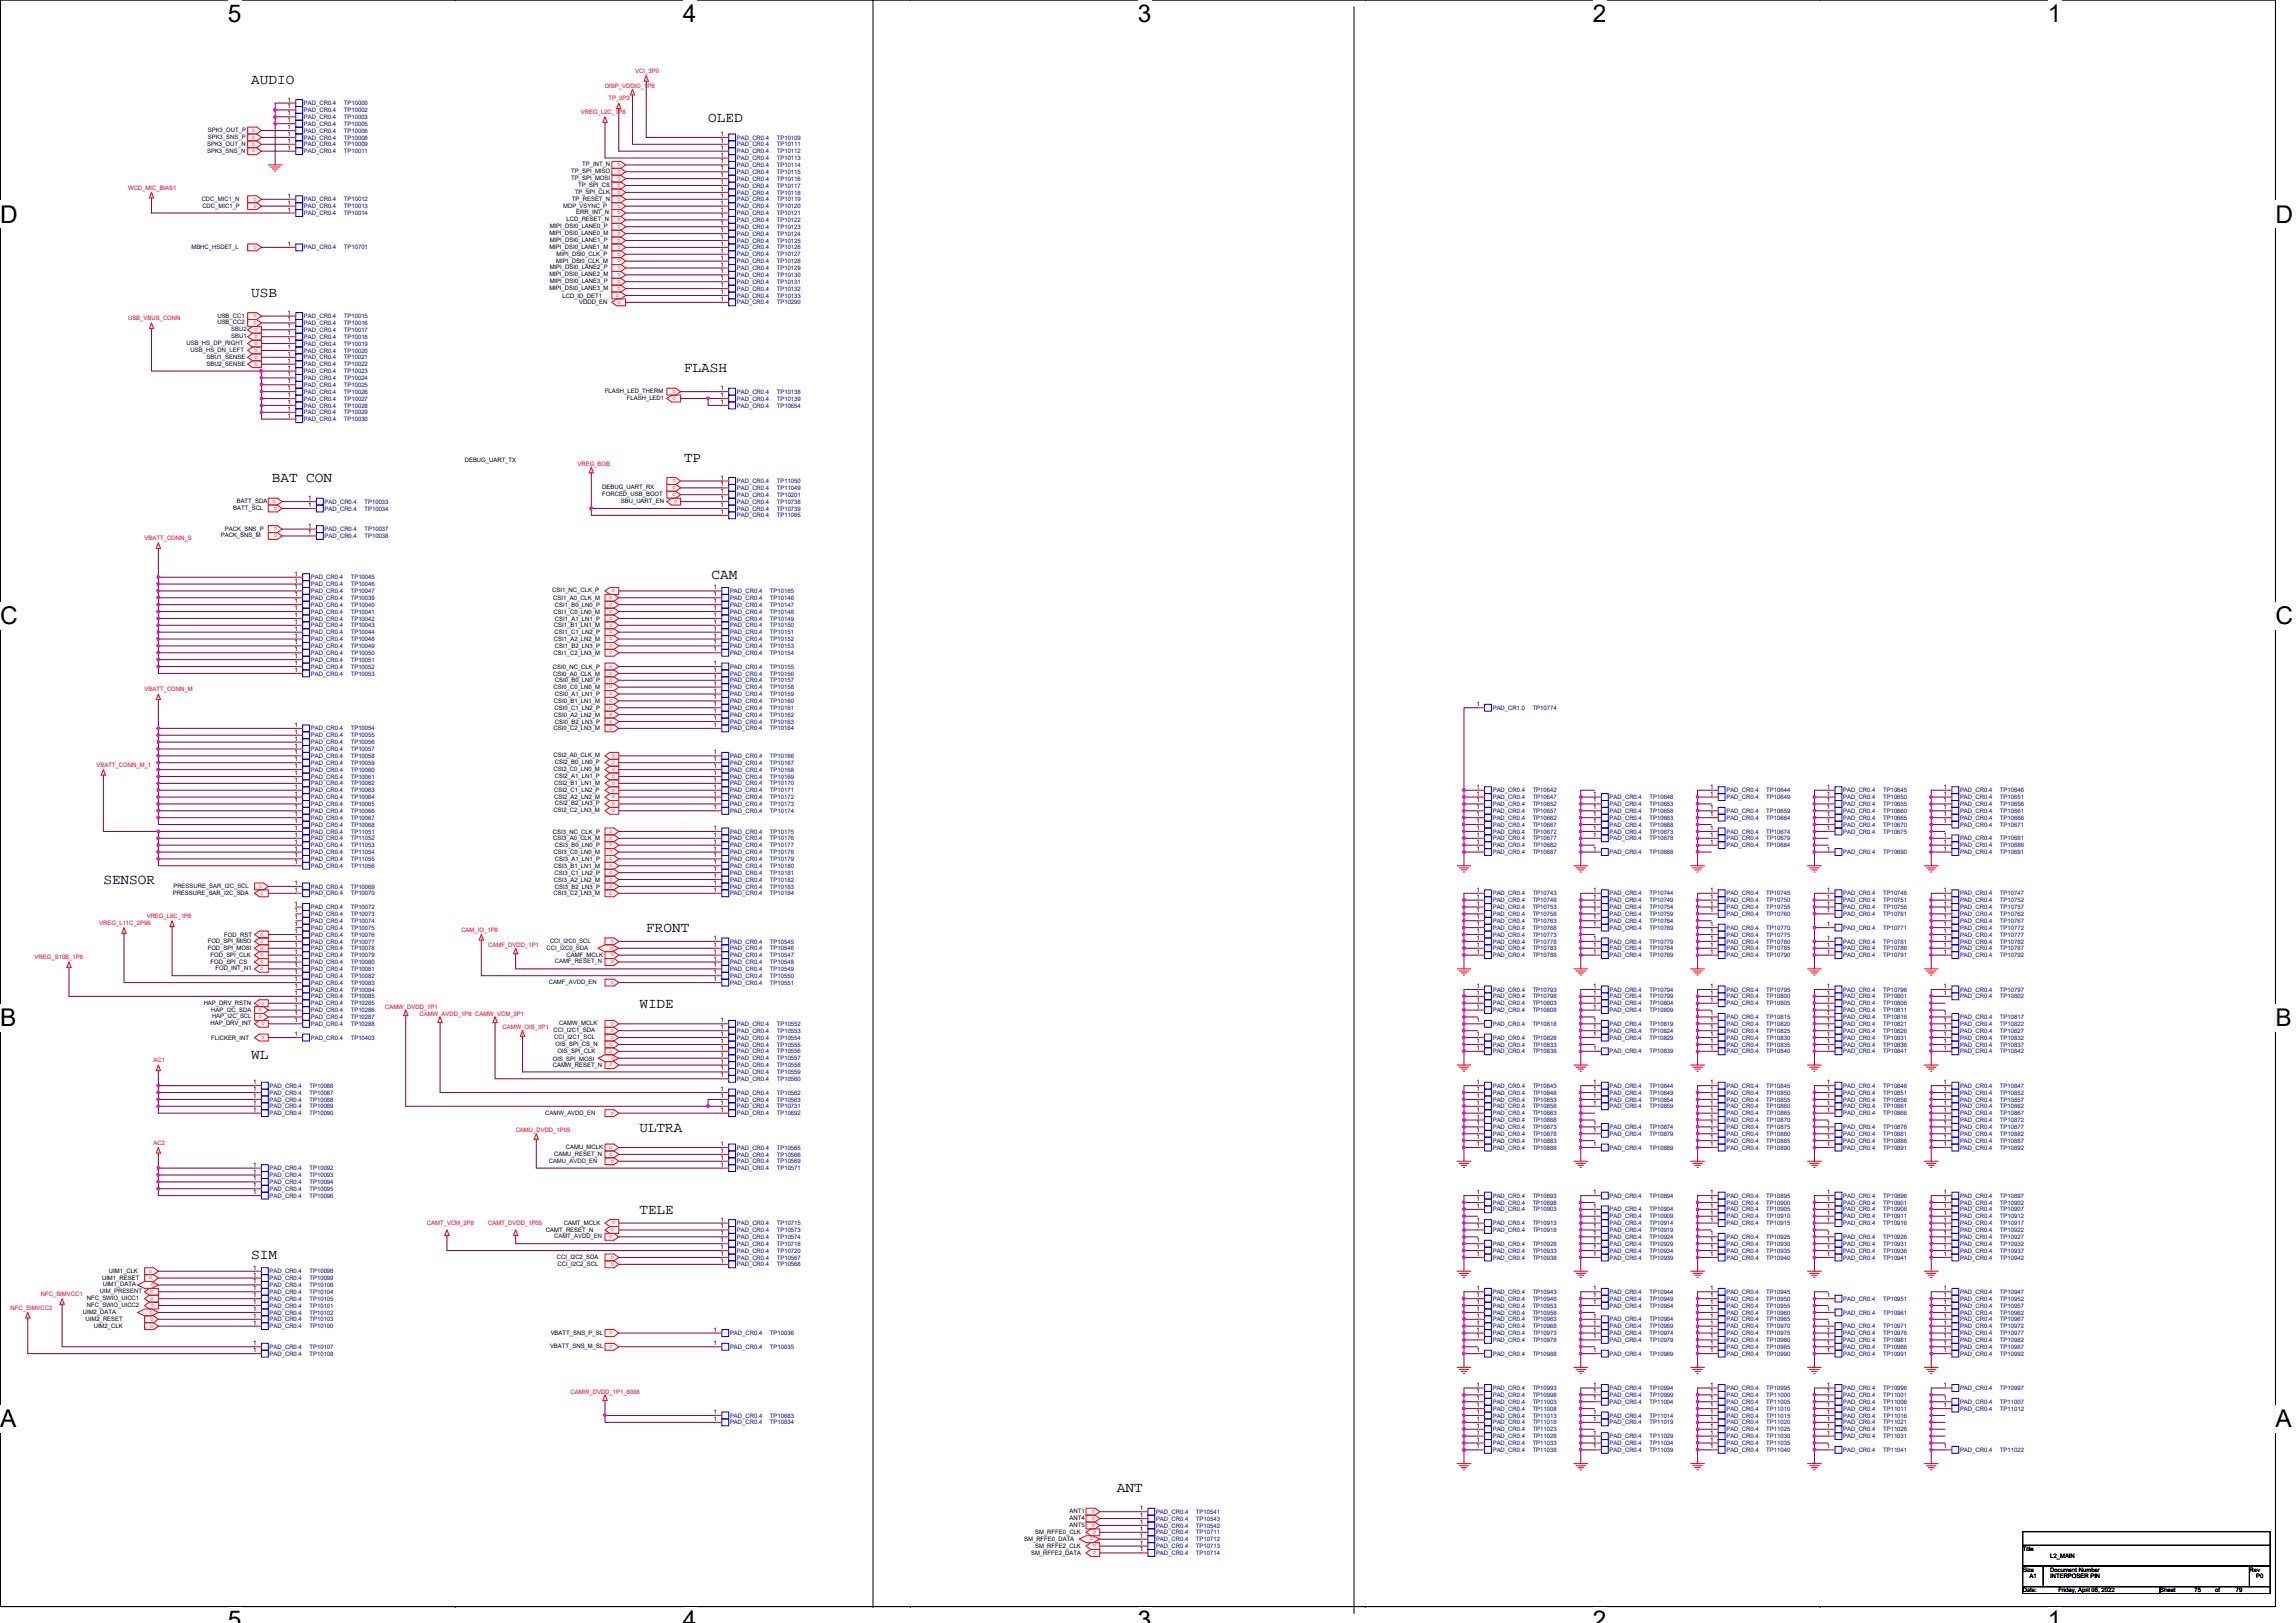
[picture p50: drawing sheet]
<svg xmlns="http://www.w3.org/2000/svg" width="297mm" height="210mm" viewBox="0 0 297 210" stroke-linecap="round" stroke-linejoin="round" font-family="sans-serif">
<defs><g id="words">
<g font-size="3.2">
<text x="29.5" y="2.8">5</text>
<text x="88.3" y="2.8">4</text>
<text x="147.2" y="2.8">3</text>
<text x="206.1" y="2.8">2</text>
<text x="264.9" y="2.8">1</text>
<text x="0" y="28.8">D</text>
<text x="294.4" y="28.8">D</text>
<text x="0" y="80.8">C</text>
<text x="294.4" y="80.8">C</text>
<text x="0" y="132.7">B</text>
<text x="294.4" y="132.7">B</text>
<text x="0" y="184.7">A</text>
<text x="294.4" y="184.7">A</text>
<text x="29.5" y="210.7">5</text>
<text x="88.3" y="210.7">4</text>
<text x="147.2" y="210.7">3</text>
<text x="206.1" y="210.7">2</text>
<text x="264.9" y="210.7">1</text>
</g>
<g font-size="1.9">
<text x="32.5" y="10.8">AUDIO</text>
<text x="91.6" y="15.7">OLED</text>
<text x="32.5" y="38.4">USB</text>
<text x="88.5" y="48.2">FLASH</text>
<text x="88.5" y="59.7">TP</text>
<text x="35.2" y="62.4">BAT CON</text>
<text x="92" y="74.8">CAM</text>
<text x="13.4" y="114.4">SENSOR</text>
<text x="83.6" y="120.6">FRONT</text>
<text x="82.7" y="130.4">WIDE</text>
<text x="32.5" y="137.1">WL</text>
<text x="82.7" y="146.4">ULTRA</text>
<text x="82.7" y="157.1">TELE</text>
<text x="32.5" y="162.9">SIM</text>
<text x="144.5" y="193.1">ANT</text>
</g>
<g font-size=".8" fill="#f00">
<text x="78.3" y="11.4">DISP_VDDIO_1P8</text>
<text x="82.2" y="9.4">VCI_3P0</text>
<text x="32.6" y="17.1">o</text>
<text x="32.6" y="17.9">o</text>
<text x="75.2" y="14.8">VREG_L2C_1P8</text>
<text x="78.7" y="13">TP_3P3</text>
<text x="32.6" y="18.8">o</text>
<text x="32.6" y="19.7">o</text>
<text x="80.3" y="23.8" transform="rotate(180 80.3 23.8)">o</text>
<text x="80.3" y="22.9" transform="rotate(180 80.3 22.9)">o</text>
<text x="80.3" y="22" transform="rotate(180 80.3 22)">o</text>
<text x="80.3" y="21.1" transform="rotate(180 80.3 21.1)">o</text>
<text x="16.6" y="24.6">WCD_MIC_BIAS1</text>
<text x="33.2" y="25.6" transform="rotate(180 33.2 25.6)">o</text>
<text x="33.2" y="26.5" transform="rotate(180 33.2 26.5)">o</text>
<text x="80.3" y="28.2" transform="rotate(180 80.3 28.2)">o</text>
<text x="80.3" y="27.3" transform="rotate(180 80.3 27.3)">o</text>
<text x="80.3" y="25.6" transform="rotate(180 80.3 25.6)">o</text>
<text x="80.3" y="24.7" transform="rotate(180 80.3 24.7)">o</text>
<text x="80.3" y="26.5" transform="rotate(180 80.3 26.5)">o</text>
<text x="80.3" y="29.1" transform="rotate(180 80.3 29.1)">o</text>
<text x="33.2" y="31.8" transform="rotate(180 33.2 31.8)">o</text>
<text x="80.3" y="30" transform="rotate(180 80.3 30)">o</text>
<text x="80.3" y="30.9" transform="rotate(180 80.3 30.9)">o</text>
<text x="80.3" y="31.8" transform="rotate(180 80.3 31.8)">o</text>
<text x="80.3" y="32.7" transform="rotate(180 80.3 32.7)">o</text>
<text x="80.3" y="33.6" transform="rotate(180 80.3 33.6)">o</text>
<text x="80.3" y="34.5" transform="rotate(180 80.3 34.5)">o</text>
<text x="80.3" y="35.3" transform="rotate(180 80.3 35.3)">o</text>
<text x="16.6" y="41.4">USB_VBUS_CONN</text>
<text x="33.2" y="40.7" transform="rotate(180 33.2 40.7)">o</text>
<text x="33.2" y="41.6" transform="rotate(180 33.2 41.6)">o</text>
<text x="79.7" y="38.4">o</text>
<text x="79.9" y="39.3">o</text>
<text x="80.3" y="36.2" transform="rotate(180 80.3 36.2)">o</text>
<text x="80.3" y="37.1" transform="rotate(180 80.3 37.1)">o</text>
<text x="33.4" y="45.1" transform="rotate(180 33.4 45.1)">o</text>
<text x="33.4" y="44.2" transform="rotate(180 33.4 44.2)">o</text>
<text x="33.4" y="43.3" transform="rotate(180 33.4 43.3)">o</text>
<text x="33.4" y="42.5" transform="rotate(180 33.4 42.5)">o</text>
<text x="33.4" y="46" transform="rotate(180 33.4 46)">o</text>
<text x="33.4" y="46.9" transform="rotate(180 33.4 46.9)">o</text>
<text x="87" y="51.7">o</text>
<text x="87.4" y="50.5" transform="rotate(180 87.4 50.5)">o</text>
<text x="35.2" y="65.1">o</text>
<text x="35.9" y="65.6" transform="rotate(180 35.9 65.6)">o</text>
<text x="74.7" y="60.3">VREG_BOB</text>
<text x="87.4" y="63.8" transform="rotate(180 87.4 63.8)">o</text>
<text x="87.4" y="62.9" transform="rotate(180 87.4 62.9)">o</text>
<text x="87.4" y="62" transform="rotate(180 87.4 62)">o</text>
<text x="87.6" y="64.7" transform="rotate(180 87.6 64.7)">o</text>
<text x="18.7" y="69.9">VBATT_CONN_S</text>
<text x="35.9" y="68.2" transform="rotate(180 35.9 68.2)">o</text>
<text x="35.9" y="69.1" transform="rotate(180 35.9 69.1)">o</text>
<text x="78.8" y="77.5">o</text>
<text x="79.6" y="76.2" transform="rotate(180 79.6 76.2)">o</text>
<text x="78.8" y="78.4">o</text>
<text x="78.8" y="79.3">o</text>
<text x="78.8" y="80.2">o</text>
<text x="78.8" y="81.1">o</text>
<text x="78.8" y="82">o</text>
<text x="78.8" y="82.8">o</text>
<text x="78.8" y="83.7">o</text>
<text x="18.7" y="89.5">VBATT_CONN_M</text>
<text x="78.8" y="86.4">o</text>
<text x="78.8" y="87.3">o</text>
<text x="78.8" y="88.2">o</text>
<text x="78.8" y="89.1">o</text>
<text x="78.8" y="90">o</text>
<text x="78.8" y="84.6">o</text>
<text x="78.8" y="90.8">o</text>
<text x="78.8" y="91.7">o</text>
<text x="78.8" y="92.6">o</text>
<text x="78.8" y="93.5">o</text>
<text x="78.8" y="94.4">o</text>
<text x="12.5" y="99.2">VBATT_CONN_M_1</text>
<text x="79.6" y="97.6" transform="rotate(180 79.6 97.6)">o</text>
<text x="79.6" y="98.5" transform="rotate(180 79.6 98.5)">o</text>
<text x="79.6" y="99.4" transform="rotate(180 79.6 99.4)">o</text>
<text x="79.6" y="100.2" transform="rotate(180 79.6 100.2)">o</text>
<text x="79.6" y="101.1" transform="rotate(180 79.6 101.1)">o</text>
<text x="78.8" y="107.7">o</text>
<text x="79.6" y="102" transform="rotate(180 79.6 102)">o</text>
<text x="79.6" y="102.9" transform="rotate(180 79.6 102.9)">o</text>
<text x="79.6" y="103.8" transform="rotate(180 79.6 103.8)">o</text>
<text x="79.6" y="104.7" transform="rotate(180 79.6 104.7)">o</text>
<text x="78.8" y="108.6">o</text>
<text x="78.8" y="109.5">o</text>
<text x="78.8" y="110.4">o</text>
<text x="78.8" y="111.3">o</text>
<text x="78.8" y="112.2">o</text>
<text x="78.8" y="113.1">o</text>
<text x="78.8" y="114">o</text>
<text x="12.8" y="119.7">VREG_L11C_2P96</text>
<text x="19" y="118.8">VREG_L8C_1P8</text>
<text x="33.5" y="114.9">o</text>
<text x="33.7" y="115.7">o</text>
<text x="78.8" y="114.9">o</text>
<text x="78.8" y="115.7">o</text>
<text x="4.5" y="124.1">VREG_S10B_1P8</text>
<text x="33.7" y="121.1">o</text>
<text x="33.7" y="122">o</text>
<text x="33.7" y="122.9">o</text>
<text x="33.7" y="123.7">o</text>
<text x="33.7" y="124.6">o</text>
<text x="33.7" y="125.5">o</text>
<text x="59.7" y="120.6">CAM_IO_1P8</text>
<text x="63.2" y="122.5">CAMF_DVDD_1P1</text>
<text x="78.9" y="122.9">o</text>
<text x="79.4" y="121.6" transform="rotate(180 79.4 121.6)">o</text>
<text x="79.4" y="123.4" transform="rotate(180 79.4 123.4)">o</text>
<text x="79.4" y="124.2" transform="rotate(180 79.4 124.2)">o</text>
<text x="33.5" y="130.9">o</text>
<text x="33.5" y="131.7">o</text>
<text x="34.3" y="129.6" transform="rotate(180 34.3 129.6)">o</text>
<text x="49.8" y="130.5">CAMW_DVDD_1P1</text>
<text x="54.3" y="131.4">CAMW_AVDD_1P8 CAMW_VCM_3P1</text>
<text x="79.4" y="126.9" transform="rotate(180 79.4 126.9)">o</text>
<text x="19.9" y="137.5">AC1</text>
<text x="34.3" y="132.2" transform="rotate(180 34.3 132.2)">o</text>
<text x="34.3" y="134" transform="rotate(180 34.3 134)">o</text>
<text x="65" y="133.2">CAMW_OIS_3P1</text>
<text x="78.8" y="135.3">o</text>
<text x="78.8" y="136.2">o</text>
<text x="78.8" y="138">o</text>
<text x="79.4" y="132.2" transform="rotate(180 79.4 132.2)">o</text>
<text x="79.4" y="133.1" transform="rotate(180 79.4 133.1)">o</text>
<text x="79.4" y="134" transform="rotate(180 79.4 134)">o</text>
<text x="79.5" y="136.7" transform="rotate(180 79.5 136.7)">o</text>
<text x="79.4" y="143.8" transform="rotate(180 79.4 143.8)">o</text>
<text x="19.9" y="148.1">AC2</text>
<text x="66.7" y="146.5">CAMU_DVDD_1P05</text>
<text x="78.8" y="148.6">o</text>
<text x="78.8" y="149.5">o</text>
<text x="79.4" y="150" transform="rotate(180 79.4 150)">o</text>
<text x="55.2" y="158.5">CAMT_VCM_2P8</text>
<text x="63.2" y="158.5">CAMT_DVDD_1P05</text>
<text x="78.8" y="160.2">o</text>
<text x="79" y="159.3">o</text>
<text x="79.6" y="158" transform="rotate(180 79.6 158)">o</text>
<text x="5.3" y="167.7">NFC_SIMVCC1</text>
<text x="19.2" y="164.6">o</text>
<text x="19.2" y="165.5">o</text>
<text x="19.4" y="167.3">o</text>
<text x="20" y="166" transform="rotate(180 20 166)">o</text>
<text x="79.4" y="162.5" transform="rotate(180 79.4 162.5)">o</text>
<text x="79.4" y="163.4" transform="rotate(180 79.4 163.4)">o</text>
<text x="1.4" y="169.5">NFC_SIMVCC2</text>
<text x="19.3" y="170">o</text>
<text x="19.4" y="168.2">o</text>
<text x="19.9" y="171.4" transform="rotate(180 19.9 171.4)">o</text>
<text x="19.9" y="170.5" transform="rotate(180 19.9 170.5)">o</text>
<text x="20" y="168.7" transform="rotate(180 20 168.7)">o</text>
<text x="78.8" y="172.6">o</text>
<text x="78.8" y="174.4">o</text>
<text x="73.8" y="180.3">CAMW_DVDD_1P1_8008</text>
<text x="141.7" y="195.4" transform="rotate(180 141.7 195.4)">o</text>
<text x="141.7" y="197.1" transform="rotate(180 141.7 197.1)">o</text>
<text x="141.7" y="196.3" transform="rotate(180 141.7 196.3)">o</text>
<text x="141" y="199.3">o</text>
<text x="141.8" y="198" transform="rotate(180 141.8 198)">o</text>
<text x="141.8" y="199.8" transform="rotate(180 141.8 199.8)">o</text>
<text x="141.8" y="200.7" transform="rotate(180 141.8 200.7)">o</text>
</g>
<g font-size=".8" fill="#000040">
<text x="26.9" y="17.1">SPK3_OUT_P</text>
<text x="26.9" y="18">SPK3_SNS_P</text>
<text x="26.8" y="18.9">SPK3_OUT_N</text>
<text x="26.8" y="19.7">SPK3_SNS_N</text>
<text x="26.1" y="26">CDC_MIC1_N</text>
<text x="26.2" y="26.9">CDC_MIC1_P</text>
<text x="72.9" y="26.9">MDP_VSYNC_P</text>
<text x="24.8" y="32.2">MBHC_HSDET_L</text>
<text x="24.1" y="44.6">USB_HS_DP_RIGHT</text>
<text x="24.7" y="45.5">USB_HS_DN_LEFT</text>
<text x="29.9" y="43.8">SBU1</text>
<text x="29.9" y="42.9">SBU2</text>
<text x="22.4" y="114.9">PRESSURE_SAR_I2C_SCL</text>
<text x="70.7" y="123">CCI_I2C0_SDA</text>
<text x="71.2" y="122">CCI_I2C0_SCL</text>
<text x="71.8" y="124.7">CAMF_RESET_N</text>
<text x="27.3" y="130.9">HAP_I2C_SDA</text>
<text x="27.4" y="131.8">HAP_I2C_SCL</text>
<text x="71" y="127.3">CAMF_AVDD_EN</text>
<text x="70.5" y="144.2">CAMW_AVDD_EN</text>
<text x="71" y="150.4">CAMU_AVDD_EN</text>
<text x="71.7" y="160.2">CAMT_AVDD_EN</text>
<text x="12.9" y="167.3">UIM_PRESENT</text>
</g>
<g font-size=".8">
<text x="37.2" y="16.7">1</text>
<text x="37.2" y="14">1</text>
<text x="37.2" y="17.6">1</text>
<text x="37.2" y="14.9">1</text>
<text x="37.2" y="13.1">1</text>
<text x="37.2" y="15.8">1</text>
<text x="93.2" y="17.6">1</text>
<text x="37.2" y="18.5">1</text>
<text x="37.2" y="19.4">1</text>
<text x="73.9" y="23.3">TP_SPI_MOSI</text>
<text x="73.9" y="22.4">TP_SPI_MISO</text>
<text x="75.3" y="21.5">TP_INT_N</text>
<text x="93.2" y="22.9">1</text>
<text x="93.2" y="21.1">1</text>
<text x="93.2" y="18.5">1</text>
<text x="93.2" y="19.4">1</text>
<text x="93.2" y="23.8">1</text>
<text x="93.2" y="20.3">1</text>
<text x="93.2" y="22">1</text>
<text x="37.2" y="27.4">1</text>
<text x="37.2" y="26.5">1</text>
<text x="37.2" y="25.6">1</text>
<text x="71.1" y="29.5">MIPI_DSI0_LANE0_P</text>
<text x="73.3" y="28.6">LCD_RESET_N</text>
<text x="74" y="26">TP_RESET_N</text>
<text x="74.4" y="25.1">TP_SPI_CLK</text>
<text x="74.5" y="27.7">ERR_INT_N</text>
<text x="74.8" y="24.2">TP_SPI_CS</text>
<text x="93.2" y="25.6">1</text>
<text x="93.2" y="29.1">1</text>
<text x="93.2" y="28.3">1</text>
<text x="93.2" y="26.5">1</text>
<text x="93.2" y="24.7">1</text>
<text x="93.2" y="27.4">1</text>
<text x="37.2" y="31.8">1</text>
<text x="71.1" y="30.4">MIPI_DSI0_LANE0_M</text>
<text x="71.1" y="32.2">MIPI_DSI0_LANE1_M</text>
<text x="71.1" y="35.8">MIPI_DSI0_LANE2_M</text>
<text x="71.1" y="31.3">MIPI_DSI0_LANE1_P</text>
<text x="71.1" y="34.9">MIPI_DSI0_LANE2_P</text>
<text x="72" y="34">MIPI_DSI0_CLK_M</text>
<text x="72" y="33.1">MIPI_DSI0_CLK_P</text>
<text x="93.2" y="32.7">1</text>
<text x="93.2" y="35.4">1</text>
<text x="93.2" y="34.5">1</text>
<text x="93.2" y="33.6">1</text>
<text x="93.2" y="30">1</text>
<text x="93.2" y="30.9">1</text>
<text x="93.2" y="31.8">1</text>
<text x="28.1" y="41.1">USB_CC1</text>
<text x="28.1" y="42">USB_CC2</text>
<text x="37.2" y="40.7">1</text>
<text x="37.2" y="41.6">1</text>
<text x="71.1" y="37.5">MIPI_DSI0_LANE3_M</text>
<text x="71.1" y="36.6">MIPI_DSI0_LANE3_P</text>
<text x="72.8" y="38.5">LCD_ID_DET1</text>
<text x="74.9" y="39.4">VDDD_EN</text>
<text x="93.2" y="36.3">1</text>
<text x="93.2" y="38.9">1</text>
<text x="93.2" y="37.1">1</text>
<text x="93.2" y="38">1</text>
<text x="26.7" y="46.4">SBU1_SENSE</text>
<text x="26.7" y="47.3">SBU2_SENSE</text>
<text x="37.2" y="43.4">1</text>
<text x="37.2" y="46">1</text>
<text x="37.2" y="42.5">1</text>
<text x="37.2" y="44.3">1</text>
<text x="37.2" y="45.1">1</text>
<text x="37.2" y="46.9">1</text>
<text x="37.2" y="47.8">1</text>
<text x="37.2" y="48.7">1</text>
<text x="37.2" y="53.1">1</text>
<text x="37.2" y="52.3">1</text>
<text x="37.2" y="51.4">1</text>
<text x="37.2" y="50.5">1</text>
<text x="37.2" y="49.6">1</text>
<text x="78.3" y="50.9">FLASH_LED_THERM</text>
<text x="81.1" y="51.8">FLASH_LED1</text>
<text x="93.2" y="50.5">1</text>
<text x="93.2" y="51.4">1</text>
<text x="93.2" y="52.3">1</text>
<text x="37.2" y="54">1</text>
<text x="60.1" y="59.8">DEBUG_UART_TX</text>
<text x="30.2" y="66">BATT_SCL</text>
<text x="30.6" y="65.1">BATT_SDA</text>
<text x="39.9" y="65.6">1</text>
<text x="39.9" y="64.7">1</text>
<text x="77.9" y="64.2">FORCED_USB_BOOT</text>
<text x="77.9" y="63.3">DEBUG_UART_RX</text>
<text x="80.3" y="65.1">SBU_UART_EN</text>
<text x="93.2" y="64.7">1</text>
<text x="93.2" y="62.9">1</text>
<text x="93.2" y="62">1</text>
<text x="93.2" y="65.6">1</text>
<text x="93.2" y="63.8">1</text>
<text x="28.6" y="69.5">PACK_SNS_M</text>
<text x="29.1" y="68.6">PACK_SNS_P</text>
<text x="39.9" y="68.3">1</text>
<text x="39.9" y="69.2">1</text>
<text x="93.2" y="66.5">1</text>
<text x="38.1" y="77.2">1</text>
<text x="38.1" y="76.3">1</text>
<text x="38.1" y="74.5">1</text>
<text x="38.1" y="75.4">1</text>
<text x="71.4" y="76.6">CSI1_NC_CLK_P</text>
<text x="71.6" y="77.6">CSI1_A0_CLK_M</text>
<text x="92.3" y="76.3">1</text>
<text x="92.3" y="77.2">1</text>
<text x="38.1" y="79.8">1</text>
<text x="38.1" y="81.6">1</text>
<text x="38.1" y="82.5">1</text>
<text x="38.1" y="80.7">1</text>
<text x="38.1" y="83.4">1</text>
<text x="38.1" y="78.9">1</text>
<text x="38.1" y="78">1</text>
<text x="71.6" y="79.4">CSI1_C0_LN0_M</text>
<text x="71.7" y="81.2">CSI1_B1_LN1_M</text>
<text x="71.7" y="83">CSI1_A2_LN2_M</text>
<text x="71.8" y="82.1">CSI1_C1_LN2_P</text>
<text x="71.8" y="78.5">CSI1_B0_LN0_P</text>
<text x="71.8" y="80.3">CSI1_A1_LN1_P</text>
<text x="71.8" y="83.8">CSI1_B2_LN3_P</text>
<text x="92.3" y="83.4">1</text>
<text x="92.3" y="80.7">1</text>
<text x="92.3" y="78">1</text>
<text x="92.3" y="81.6">1</text>
<text x="92.3" y="79.8">1</text>
<text x="92.3" y="82.5">1</text>
<text x="92.3" y="78.9">1</text>
<text x="38.1" y="85.2">1</text>
<text x="38.1" y="84.3">1</text>
<text x="38.1" y="86">1</text>
<text x="38.1" y="86.9">1</text>
<text x="71.5" y="86.5">CSI0_NC_CLK_P</text>
<text x="71.6" y="87.4">CSI0_A0_CLK_M</text>
<text x="71.6" y="89.2">CSI0_C0_LN0_M</text>
<text x="71.6" y="84.7">CSI1_C2_LN3_M</text>
<text x="71.8" y="88.3">CSI0_B0_LN0_P</text>
<text x="92.3" y="89.6">1</text>
<text x="92.3" y="86">1</text>
<text x="92.3" y="88.7">1</text>
<text x="92.3" y="86.9">1</text>
<text x="92.3" y="87.8">1</text>
<text x="92.3" y="84.3">1</text>
<text x="38.1" y="94.9">1</text>
<text x="38.1" y="94">1</text>
<text x="38.1" y="95.8">1</text>
<text x="71.6" y="94.5">CSI0_C2_LN3_M</text>
<text x="71.7" y="91">CSI0_B1_LN1_M</text>
<text x="71.7" y="92.7">CSI0_A2_LN2_M</text>
<text x="71.8" y="91.8">CSI0_C1_LN2_P</text>
<text x="71.8" y="90.1">CSI0_A1_LN1_P</text>
<text x="71.8" y="93.6">CSI0_B2_LN3_P</text>
<text x="92.3" y="94">1</text>
<text x="92.3" y="92.3">1</text>
<text x="92.3" y="90.5">1</text>
<text x="92.3" y="91.4">1</text>
<text x="92.3" y="93.2">1</text>
<text x="191" y="91.4">1</text>
<text x="38.1" y="97.6">1</text>
<text x="38.1" y="99.4">1</text>
<text x="38.1" y="96.7">1</text>
<text x="38.1" y="98.5">1</text>
<text x="38.1" y="100.3">1</text>
<text x="38.1" y="101.2">1</text>
<text x="71.6" y="98">CSI2_A0_CLK_M</text>
<text x="71.6" y="99.8">CSI2_C0_LN0_M</text>
<text x="71.7" y="101.5">CSI2_B1_LN1_M</text>
<text x="71.8" y="98.9">CSI2_B0_LN0_P</text>
<text x="71.8" y="100.6">CSI2_A1_LN1_P</text>
<text x="92.3" y="98.5">1</text>
<text x="92.3" y="97.6">1</text>
<text x="92.3" y="100.3">1</text>
<text x="92.3" y="101.2">1</text>
<text x="92.3" y="99.4">1</text>
<text x="38.1" y="102.9">1</text>
<text x="38.1" y="102">1</text>
<text x="38.1" y="106.5">1</text>
<text x="38.1" y="105.6">1</text>
<text x="38.1" y="103.8">1</text>
<text x="38.1" y="107.4">1</text>
<text x="38.1" y="104.7">1</text>
<text x="71.5" y="107.8">CSI3_NC_CLK_P</text>
<text x="71.6" y="105.1">CSI2_C2_LN3_M</text>
<text x="71.7" y="102.4">CSI2_C1_LN2_P</text>
<text x="71.7" y="103.3">CSI2_A2_LN2_M</text>
<text x="71.8" y="104.2">CSI2_B2_LN3_P</text>
<text x="92.3" y="102.9">1</text>
<text x="92.3" y="104.7">1</text>
<text x="92.3" y="103.8">1</text>
<text x="92.3" y="102">1</text>
<text x="92.3" y="107.4">1</text>
<text x="191" y="106.5">1</text>
<text x="191" y="103.8">1</text>
<text x="191" y="104.7">1</text>
<text x="191" y="107.4">1</text>
<text x="191" y="102.9">1</text>
<text x="191" y="102">1</text>
<text x="191" y="105.6">1</text>
<text x="206.1" y="105.6">1</text>
<text x="206.1" y="103.8">1</text>
<text x="206.1" y="107.4">1</text>
<text x="206.1" y="102.9">1</text>
<text x="206.1" y="104.7">1</text>
<text x="206.1" y="106.5">1</text>
<text x="221.2" y="102.9">1</text>
<text x="221.2" y="107.4">1</text>
<text x="221.2" y="104.7">1</text>
<text x="221.2" y="102">1</text>
<text x="221.2" y="105.6">1</text>
<text x="236.3" y="104.7">1</text>
<text x="236.3" y="106.5">1</text>
<text x="236.3" y="107.4">1</text>
<text x="236.3" y="102">1</text>
<text x="236.3" y="103.8">1</text>
<text x="236.3" y="102.9">1</text>
<text x="236.3" y="105.6">1</text>
<text x="251.5" y="102.9">1</text>
<text x="251.5" y="104.7">1</text>
<text x="251.5" y="103.8">1</text>
<text x="251.5" y="105.6">1</text>
<text x="251.5" y="106.5">1</text>
<text x="251.5" y="102">1</text>
<text x="38.1" y="111.8">1</text>
<text x="38.1" y="110">1</text>
<text x="38.1" y="108.3">1</text>
<text x="38.1" y="110.9">1</text>
<text x="38.1" y="109.2">1</text>
<text x="71.6" y="108.7">CSI3_A0_CLK_M</text>
<text x="71.6" y="110.5">CSI3_C0_LN0_M</text>
<text x="71.7" y="112.3">CSI3_B1_LN1_M</text>
<text x="71.8" y="113.2">CSI3_C1_LN2_P</text>
<text x="71.8" y="109.6">CSI3_B0_LN0_P</text>
<text x="71.8" y="111.4">CSI3_A1_LN1_P</text>
<text x="92.3" y="110">1</text>
<text x="92.3" y="113.6">1</text>
<text x="92.3" y="111.8">1</text>
<text x="92.3" y="109.2">1</text>
<text x="92.3" y="110.9">1</text>
<text x="92.3" y="112.7">1</text>
<text x="92.3" y="108.3">1</text>
<text x="191" y="108.3">1</text>
<text x="191" y="110">1</text>
<text x="191" y="109.2">1</text>
<text x="206.1" y="108.3">1</text>
<text x="206.1" y="110">1</text>
<text x="221.2" y="108.3">1</text>
<text x="221.2" y="109.2">1</text>
<text x="236.3" y="110">1</text>
<text x="251.5" y="110">1</text>
<text x="251.5" y="108.3">1</text>
<text x="251.5" y="109.2">1</text>
<text x="22.3" y="115.8">PRESSURE_SAR_I2C_SDA</text>
<text x="38.1" y="118">1</text>
<text x="38.1" y="114.5">1</text>
<text x="38.1" y="118.9">1</text>
<text x="38.1" y="115.4">1</text>
<text x="38.1" y="119.8">1</text>
<text x="38.1" y="117.2">1</text>
<text x="71.6" y="115.8">CSI3_C2_LN3_M</text>
<text x="71.7" y="114.1">CSI3_A2_LN2_M</text>
<text x="71.8" y="115">CSI3_B2_LN3_P</text>
<text x="92.3" y="115.4">1</text>
<text x="92.3" y="114.5">1</text>
<text x="191" y="117.2">1</text>
<text x="191" y="119.8">1</text>
<text x="191" y="118">1</text>
<text x="191" y="118.9">1</text>
<text x="191" y="115.4">1</text>
<text x="191" y="116.3">1</text>
<text x="206.1" y="118">1</text>
<text x="206.1" y="119.8">1</text>
<text x="206.1" y="116.3">1</text>
<text x="206.1" y="117.2">1</text>
<text x="206.1" y="115.4">1</text>
<text x="206.1" y="118.9">1</text>
<text x="221.2" y="116.3">1</text>
<text x="221.2" y="118">1</text>
<text x="221.2" y="117.2">1</text>
<text x="221.2" y="115.4">1</text>
<text x="221.2" y="119.8">1</text>
<text x="236.3" y="115.4">1</text>
<text x="236.3" y="118">1</text>
<text x="236.3" y="117.2">1</text>
<text x="236.3" y="116.3">1</text>
<text x="236.3" y="119.8">1</text>
<text x="251.5" y="118">1</text>
<text x="251.5" y="116.3">1</text>
<text x="251.5" y="119.8">1</text>
<text x="251.5" y="118.9">1</text>
<text x="251.5" y="115.4">1</text>
<text x="251.5" y="117.2">1</text>
<text x="26.9" y="122">FOD_SPI_MISO</text>
<text x="26.9" y="122.9">FOD_SPI_MOSI</text>
<text x="27.2" y="123.8">FOD_SPI_CLK</text>
<text x="27.2" y="124.7">FOD_SPI_CS</text>
<text x="27.9" y="125.5">FOD_INT_N1</text>
<text x="29" y="121.2">FOD_RST</text>
<text x="38.1" y="120.7">1</text>
<text x="38.1" y="124.3">1</text>
<text x="38.1" y="125.2">1</text>
<text x="38.1" y="122.5">1</text>
<text x="38.1" y="123.4">1</text>
<text x="38.1" y="121.6">1</text>
<text x="73.3" y="123.8">CAMF_MCLK</text>
<text x="92.3" y="124.3">1</text>
<text x="92.3" y="125.2">1</text>
<text x="92.3" y="121.6">1</text>
<text x="92.3" y="122.5">1</text>
<text x="92.3" y="123.4">1</text>
<text x="191" y="120.7">1</text>
<text x="191" y="122.5">1</text>
<text x="191" y="123.4">1</text>
<text x="191" y="121.6">1</text>
<text x="206.1" y="122.5">1</text>
<text x="206.1" y="121.6">1</text>
<text x="206.1" y="123.4">1</text>
<text x="221.2" y="123.4">1</text>
<text x="221.2" y="121.6">1</text>
<text x="221.2" y="120.7">1</text>
<text x="221.2" y="122.5">1</text>
<text x="236.3" y="122.5">1</text>
<text x="236.3" y="121.6">1</text>
<text x="236.3" y="123.4">1</text>
<text x="251.5" y="121.6">1</text>
<text x="251.5" y="122.5">1</text>
<text x="251.5" y="120.7">1</text>
<text x="251.5" y="123.4">1</text>
<text x="26.3" y="130">HAP_DRV_RSTN</text>
<text x="38.1" y="128.7">1</text>
<text x="38.1" y="130.5">1</text>
<text x="38.1" y="129.6">1</text>
<text x="38.1" y="131.4">1</text>
<text x="38.1" y="127.8">1</text>
<text x="38.1" y="126">1</text>
<text x="38.1" y="126.9">1</text>
<text x="92.3" y="126">1</text>
<text x="92.3" y="126.9">1</text>
<text x="191" y="129.6">1</text>
<text x="191" y="130.5">1</text>
<text x="191" y="127.8">1</text>
<text x="191" y="128.7">1</text>
<text x="206.1" y="130.5">1</text>
<text x="206.1" y="127.8">1</text>
<text x="206.1" y="128.7">1</text>
<text x="206.1" y="129.6">1</text>
<text x="221.2" y="131.4">1</text>
<text x="221.2" y="128.7">1</text>
<text x="221.2" y="129.6">1</text>
<text x="221.2" y="127.8">1</text>
<text x="236.3" y="130.5">1</text>
<text x="236.3" y="131.4">1</text>
<text x="236.3" y="128.7">1</text>
<text x="236.3" y="127.8">1</text>
<text x="236.3" y="129.6">1</text>
<text x="251.5" y="127.8">1</text>
<text x="251.5" y="128.7">1</text>
<text x="251.5" y="131.4">1</text>
<text x="27.2" y="132.7">HAP_DRV_INT</text>
<text x="27.3" y="134.5">FLICKER_INT</text>
<text x="38.1" y="132.3">1</text>
<text x="38.1" y="134">1</text>
<text x="71.5" y="137.3">OIS_SPI_MOSI</text>
<text x="71.5" y="138">CAMW_RESET_N</text>
<text x="71.6" y="133.5">CCI_I2C1_SDA</text>
<text x="71.7" y="134.4">CCI_I2C1_SCL</text>
<text x="71.9" y="135.3">OIS_SPI_CS_N</text>
<text x="72.1" y="136.3">OIS_SPI_CLK</text>
<text x="72.3" y="132.7">CAMW_MCLK</text>
<text x="93.2" y="134">1</text>
<text x="93.2" y="134.9">1</text>
<text x="93.2" y="135.8">1</text>
<text x="93.2" y="136.7">1</text>
<text x="93.2" y="137.6">1</text>
<text x="93.2" y="132.3">1</text>
<text x="93.2" y="133.2">1</text>
<text x="191" y="134">1</text>
<text x="191" y="132.3">1</text>
<text x="191" y="134.9">1</text>
<text x="191" y="135.8">1</text>
<text x="206.1" y="132.3">1</text>
<text x="206.1" y="135.8">1</text>
<text x="206.1" y="133.2">1</text>
<text x="206.1" y="134">1</text>
<text x="221.2" y="132.3">1</text>
<text x="221.2" y="133.2">1</text>
<text x="221.2" y="134.9">1</text>
<text x="221.2" y="135.8">1</text>
<text x="221.2" y="134">1</text>
<text x="236.3" y="133.2">1</text>
<text x="236.3" y="134.9">1</text>
<text x="236.3" y="134">1</text>
<text x="236.3" y="132.3">1</text>
<text x="236.3" y="135.8">1</text>
<text x="251.5" y="134.9">1</text>
<text x="251.5" y="133.2">1</text>
<text x="251.5" y="132.3">1</text>
<text x="251.5" y="134">1</text>
<text x="251.5" y="135.8">1</text>
<text x="32.8" y="143.8">1</text>
<text x="32.8" y="140.3">1</text>
<text x="32.8" y="142.9">1</text>
<text x="32.8" y="141.2">1</text>
<text x="32.8" y="142">1</text>
<text x="93.2" y="142.9">1</text>
<text x="93.2" y="143.8">1</text>
<text x="93.2" y="138.5">1</text>
<text x="93.2" y="139.4">1</text>
<text x="93.2" y="141.2">1</text>
<text x="93.2" y="142">1</text>
<text x="191" y="142">1</text>
<text x="191" y="142.9">1</text>
<text x="191" y="143.8">1</text>
<text x="191" y="141.2">1</text>
<text x="191" y="140.3">1</text>
<text x="206.1" y="140.3">1</text>
<text x="206.1" y="142.9">1</text>
<text x="206.1" y="142">1</text>
<text x="206.1" y="141.2">1</text>
<text x="221.2" y="142">1</text>
<text x="221.2" y="142.9">1</text>
<text x="221.2" y="140.3">1</text>
<text x="221.2" y="141.2">1</text>
<text x="221.2" y="143.8">1</text>
<text x="236.3" y="142.9">1</text>
<text x="236.3" y="142">1</text>
<text x="236.3" y="141.2">1</text>
<text x="236.3" y="140.3">1</text>
<text x="236.3" y="143.8">1</text>
<text x="251.5" y="143.8">1</text>
<text x="251.5" y="142">1</text>
<text x="251.5" y="142.9">1</text>
<text x="251.5" y="140.3">1</text>
<text x="251.5" y="141.2">1</text>
<text x="71.7" y="149.5">CAMU_RESET_N</text>
<text x="73.2" y="148.7">CAMU_MCLK</text>
<text x="93.2" y="148.3">1</text>
<text x="93.2" y="149.2">1</text>
<text x="191" y="144.7">1</text>
<text x="191" y="146.5">1</text>
<text x="191" y="148.3">1</text>
<text x="191" y="147.4">1</text>
<text x="191" y="145.6">1</text>
<text x="206.1" y="146.5">1</text>
<text x="206.1" y="145.6">1</text>
<text x="206.1" y="148.3">1</text>
<text x="221.2" y="146.5">1</text>
<text x="221.2" y="144.7">1</text>
<text x="221.2" y="145.6">1</text>
<text x="221.2" y="148.3">1</text>
<text x="221.2" y="147.4">1</text>
<text x="236.3" y="145.6">1</text>
<text x="236.3" y="148.3">1</text>
<text x="236.3" y="147.4">1</text>
<text x="236.3" y="146.5">1</text>
<text x="251.5" y="146.5">1</text>
<text x="251.5" y="144.7">1</text>
<text x="251.5" y="145.6">1</text>
<text x="251.5" y="147.4">1</text>
<text x="251.5" y="148.3">1</text>
<text x="32.8" y="150.9">1</text>
<text x="32.8" y="153.6">1</text>
<text x="32.8" y="151.8">1</text>
<text x="32.8" y="154.5">1</text>
<text x="32.8" y="152.7">1</text>
<text x="93.2" y="150.1">1</text>
<text x="93.2" y="150.9">1</text>
<text x="191" y="154.5">1</text>
<text x="191" y="155.4">1</text>
<text x="206.1" y="154.5">1</text>
<text x="221.2" y="155.4">1</text>
<text x="221.2" y="154.5">1</text>
<text x="236.3" y="154.5">1</text>
<text x="236.3" y="155.4">1</text>
<text x="251.5" y="154.5">1</text>
<text x="251.5" y="155.4">1</text>
<text x="70.6" y="159.4">CAMT_RESET_N</text>
<text x="72.9" y="158.4">CAMT_MCLK</text>
<text x="93.2" y="158.9">1</text>
<text x="93.2" y="159.8">1</text>
<text x="93.2" y="160.7">1</text>
<text x="93.2" y="161.6">1</text>
<text x="93.2" y="158.1">1</text>
<text x="191" y="158.1">1</text>
<text x="191" y="158.9">1</text>
<text x="191" y="156.3">1</text>
<text x="191" y="161.6">1</text>
<text x="191" y="160.7">1</text>
<text x="206.1" y="160.7">1</text>
<text x="206.1" y="156.3">1</text>
<text x="206.1" y="159.8">1</text>
<text x="206.1" y="161.6">1</text>
<text x="206.1" y="157.2">1</text>
<text x="206.1" y="158.9">1</text>
<text x="206.1" y="158.1">1</text>
<text x="221.2" y="156.3">1</text>
<text x="221.2" y="157.2">1</text>
<text x="221.2" y="158.1">1</text>
<text x="221.2" y="160.7">1</text>
<text x="221.2" y="159.8">1</text>
<text x="221.2" y="161.6">1</text>
<text x="236.3" y="158.1">1</text>
<text x="236.3" y="161.6">1</text>
<text x="236.3" y="156.3">1</text>
<text x="236.3" y="159.8">1</text>
<text x="236.3" y="157.2">1</text>
<text x="236.3" y="160.7">1</text>
<text x="251.5" y="158.9">1</text>
<text x="251.5" y="161.6">1</text>
<text x="251.5" y="156.3">1</text>
<text x="251.5" y="159.8">1</text>
<text x="251.5" y="158.1">1</text>
<text x="251.5" y="160.7">1</text>
<text x="251.5" y="157.2">1</text>
<text x="13.2" y="165.6">UIM1_RESET</text>
<text x="13.3" y="166.4">UIM1_DATA</text>
<text x="14.1" y="164.7">UIM1_CLK</text>
<text x="32.8" y="165.2">1</text>
<text x="32.8" y="164.3">1</text>
<text x="32.8" y="166.9">1</text>
<text x="32.8" y="166.1">1</text>
<text x="32.8" y="167.8">1</text>
<text x="72" y="162.9">CCI_I2C2_SDA</text>
<text x="72.1" y="163.8">CCI_I2C2_SCL</text>
<text x="93.2" y="162.5">1</text>
<text x="93.2" y="163.4">1</text>
<text x="191" y="162.5">1</text>
<text x="191" y="166.9">1</text>
<text x="191" y="167.8">1</text>
<text x="206.1" y="162.5">1</text>
<text x="206.1" y="166.9">1</text>
<text x="206.1" y="167.8">1</text>
<text x="221.2" y="166.9">1</text>
<text x="221.2" y="162.5">1</text>
<text x="221.2" y="167.8">1</text>
<text x="236.3" y="162.5">1</text>
<text x="236.3" y="167.8">1</text>
<text x="251.5" y="167.8">1</text>
<text x="251.5" y="162.5">1</text>
<text x="251.5" y="166.9">1</text>
<text x="10.7" y="170">UIM2_DATA</text>
<text x="11.1" y="170.9">UIM2_RESET</text>
<text x="11.2" y="168.2">NFC_SWIO_UICC1</text>
<text x="11.2" y="169.1">NFC_SWIO_UICC2</text>
<text x="12.1" y="171.8">UIM2_CLK</text>
<text x="32.8" y="170.5">1</text>
<text x="32.8" y="171.4">1</text>
<text x="32.8" y="168.7">1</text>
<text x="32.8" y="169.6">1</text>
<text x="71.2" y="172.7">VBATT_SNS_P_SL</text>
<text x="92.3" y="172.3">1</text>
<text x="191" y="168.7">1</text>
<text x="191" y="173.2">1</text>
<text x="191" y="171.4">1</text>
<text x="191" y="172.3">1</text>
<text x="191" y="169.6">1</text>
<text x="191" y="170.5">1</text>
<text x="206.1" y="168.7">1</text>
<text x="206.1" y="173.2">1</text>
<text x="206.1" y="171.4">1</text>
<text x="206.1" y="170.5">1</text>
<text x="206.1" y="172.3">1</text>
<text x="221.2" y="169.6">1</text>
<text x="221.2" y="173.2">1</text>
<text x="221.2" y="168.7">1</text>
<text x="221.2" y="171.4">1</text>
<text x="221.2" y="170.5">1</text>
<text x="221.2" y="172.3">1</text>
<text x="236.3" y="169.6">1</text>
<text x="236.3" y="171.4">1</text>
<text x="236.3" y="173.2">1</text>
<text x="236.3" y="172.3">1</text>
<text x="251.5" y="172.3">1</text>
<text x="251.5" y="169.6">1</text>
<text x="251.5" y="173.2">1</text>
<text x="251.5" y="170.5">1</text>
<text x="251.5" y="168.7">1</text>
<text x="251.5" y="171.4">1</text>
<text x="32.8" y="174.9">1</text>
<text x="32.8" y="174.1">1</text>
<text x="71.2" y="174.4">VBATT_SNS_M_SL</text>
<text x="92.3" y="174.1">1</text>
<text x="191" y="179.4">1</text>
<text x="191" y="174.9">1</text>
<text x="206.1" y="179.4">1</text>
<text x="206.1" y="174.9">1</text>
<text x="221.2" y="179.4">1</text>
<text x="221.2" y="174.1">1</text>
<text x="221.2" y="174.9">1</text>
<text x="236.3" y="179.4">1</text>
<text x="236.3" y="174.1">1</text>
<text x="236.3" y="174.9">1</text>
<text x="251.5" y="174.9">1</text>
<text x="251.5" y="179.4">1</text>
<text x="251.5" y="174.1">1</text>
<text x="92.3" y="183.8">1</text>
<text x="92.3" y="182.9">1</text>
<text x="191" y="185.6">1</text>
<text x="191" y="182.9">1</text>
<text x="191" y="183.8">1</text>
<text x="191" y="180.3">1</text>
<text x="191" y="184.7">1</text>
<text x="191" y="181.2">1</text>
<text x="191" y="182.1">1</text>
<text x="206.1" y="183.8">1</text>
<text x="206.1" y="180.3">1</text>
<text x="206.1" y="181.2">1</text>
<text x="206.1" y="185.6">1</text>
<text x="206.1" y="182.9">1</text>
<text x="221.2" y="185.6">1</text>
<text x="221.2" y="182.1">1</text>
<text x="221.2" y="182.9">1</text>
<text x="221.2" y="181.2">1</text>
<text x="221.2" y="183.8">1</text>
<text x="221.2" y="184.7">1</text>
<text x="221.2" y="180.3">1</text>
<text x="236.3" y="183.8">1</text>
<text x="236.3" y="184.7">1</text>
<text x="236.3" y="181.2">1</text>
<text x="236.3" y="185.6">1</text>
<text x="236.3" y="182.1">1</text>
<text x="236.3" y="180.3">1</text>
<text x="236.3" y="182.9">1</text>
<text x="251.5" y="181.2">1</text>
<text x="251.5" y="182.1">1</text>
<text x="191" y="186.5">1</text>
<text x="191" y="187.4">1</text>
<text x="206.1" y="186.5">1</text>
<text x="206.1" y="187.4">1</text>
<text x="221.2" y="186.5">1</text>
<text x="221.2" y="187.4">1</text>
<text x="236.3" y="187.4">1</text>
<text x="251.5" y="187.4">1</text>
<text x="138.4" y="195.8">ANT1</text>
<text x="138.4" y="197.5">ANT5</text>
<text x="138.4" y="196.7">ANT4</text>
<text x="147.4" y="195.4">1</text>
<text x="147.4" y="197.2">1</text>
<text x="147.4" y="196.3">1</text>
<text x="132.5" y="199.4">SM_RFFE0_DATA</text>
<text x="133.4" y="201.2">SM_RFFE2_DATA</text>
<text x="133.9" y="198.5">SM_RFFE0_CLK</text>
<text x="133.9" y="200.3">SM_RFFE2_CLK</text>
<text x="147.4" y="199.8">1</text>
<text x="147.4" y="198.9">1</text>
<text x="147.4" y="198.1">1</text>
<text x="147.4" y="200.7">1</text>
<text x="261.7" y="200.7">Title</text>
<text x="261.7" y="203.3">Size</text>
<text x="265.2" y="201.5">L2_MAIN</text>
<text x="265.2" y="203.3">Document Number</text>
<text x="291" y="203.3">Rev</text>
<text x="261.7" y="206">Date:</text>
<text x="262.6" y="204.2">A1</text>
<text x="265.2" y="204.2">INTERPOSER PIN</text>
<text x="266.3" y="206">Friday, April 08, 2022</text>
<text x="279.5" y="206">Sheet</text>
<text x="283.9" y="206">75</text>
<text x="286.6" y="206">of</text>
<text x="289.2" y="206">79</text>
<text x="291.9" y="204.2">P0</text>
</g>
<g font-size=".8" fill="#000080">
<text x="39.3" y="17.2">PAD_CR0.4</text>
<text x="39.3" y="14.5">PAD_CR0.4</text>
<text x="39.3" y="15.4">PAD_CR0.4</text>
<text x="39.3" y="13.6">PAD_CR0.4</text>
<text x="39.3" y="16.3">PAD_CR0.4</text>
<text x="44.5" y="17.2">TP10006</text>
<text x="44.5" y="14.5">TP10002</text>
<text x="44.5" y="15.4">TP10003</text>
<text x="44.5" y="13.6">TP10000</text>
<text x="44.5" y="16.3">TP10005</text>
<text x="39.3" y="18.1">PAD_CR0.4</text>
<text x="39.3" y="18.9">PAD_CR0.4</text>
<text x="39.3" y="19.8">PAD_CR0.4</text>
<text x="44.5" y="18.1">TP10008</text>
<text x="44.5" y="18.9">TP10009</text>
<text x="44.5" y="19.8">TP10011</text>
<text x="95.3" y="23.4">PAD_CR0.4</text>
<text x="95.3" y="21.6">PAD_CR0.4</text>
<text x="95.3" y="18.9">PAD_CR0.4</text>
<text x="95.3" y="19.8">PAD_CR0.4</text>
<text x="95.3" y="20.7">PAD_CR0.4</text>
<text x="95.3" y="22.5">PAD_CR0.4</text>
<text x="95.3" y="18.1">PAD_CR0.4</text>
<text x="100.5" y="23.4">TP10116</text>
<text x="100.5" y="21.6">TP10114</text>
<text x="100.5" y="18.9">TP10111</text>
<text x="100.5" y="19.8">TP10112</text>
<text x="100.5" y="20.7">TP10113</text>
<text x="100.5" y="22.5">TP10115</text>
<text x="100.5" y="18.1">TP10109</text>
<text x="39.3" y="27.8">PAD_CR0.4</text>
<text x="39.3" y="26.9">PAD_CR0.4</text>
<text x="39.3" y="26.1">PAD_CR0.4</text>
<text x="44.5" y="27.8">TP10014</text>
<text x="44.5" y="26.9">TP10013</text>
<text x="44.5" y="26.1">TP10012</text>
<text x="95.3" y="26.1">PAD_CR0.4</text>
<text x="95.3" y="29.6">PAD_CR0.4</text>
<text x="95.3" y="28.7">PAD_CR0.4</text>
<text x="95.3" y="26.9">PAD_CR0.4</text>
<text x="95.3" y="25.2">PAD_CR0.4</text>
<text x="95.3" y="27.8">PAD_CR0.4</text>
<text x="95.3" y="24.3">PAD_CR0.4</text>
<text x="100.5" y="26.1">TP10119</text>
<text x="100.5" y="29.6">TP10123</text>
<text x="100.5" y="28.7">TP10122</text>
<text x="100.5" y="26.9">TP10120</text>
<text x="100.5" y="25.2">TP10118</text>
<text x="100.5" y="27.8">TP10121</text>
<text x="100.5" y="24.3">TP10117</text>
<text x="39.3" y="32.3">PAD_CR0.4</text>
<text x="44.5" y="32.3">TP10701</text>
<text x="95.3" y="33.2">PAD_CR0.4</text>
<text x="95.3" y="35.8">PAD_CR0.4</text>
<text x="95.3" y="34.9">PAD_CR0.4</text>
<text x="95.3" y="34.1">PAD_CR0.4</text>
<text x="95.3" y="30.5">PAD_CR0.4</text>
<text x="95.3" y="31.4">PAD_CR0.4</text>
<text x="95.3" y="32.3">PAD_CR0.4</text>
<text x="100.5" y="33.2">TP10127</text>
<text x="100.5" y="35.8">TP10130</text>
<text x="100.5" y="34.9">TP10129</text>
<text x="100.5" y="34.1">TP10128</text>
<text x="100.5" y="30.5">TP10124</text>
<text x="100.5" y="31.4">TP10125</text>
<text x="100.5" y="32.3">TP10126</text>
<text x="39.3" y="41.2">PAD_CR0.4</text>
<text x="44.5" y="41.2">TP10015</text>
<text x="95.3" y="36.7">PAD_CR0.4</text>
<text x="95.3" y="39.4">PAD_CR0.4</text>
<text x="95.3" y="37.6">PAD_CR0.4</text>
<text x="95.3" y="38.5">PAD_CR0.4</text>
<text x="100.5" y="36.7">TP10131</text>
<text x="100.5" y="39.4">TP10290</text>
<text x="100.5" y="37.6">TP10132</text>
<text x="100.5" y="38.5">TP10133</text>
<text x="39.3" y="43.8">PAD_CR0.4</text>
<text x="39.3" y="46.5">PAD_CR0.4</text>
<text x="39.3" y="42.9">PAD_CR0.4</text>
<text x="39.3" y="44.7">PAD_CR0.4</text>
<text x="39.3" y="45.6">PAD_CR0.4</text>
<text x="39.3" y="47.4">PAD_CR0.4</text>
<text x="39.3" y="42.1">PAD_CR0.4</text>
<text x="44.5" y="43.8">TP10018</text>
<text x="44.5" y="46.5">TP10021</text>
<text x="44.5" y="42.9">TP10017</text>
<text x="44.5" y="44.7">TP10019</text>
<text x="44.5" y="45.6">TP10020</text>
<text x="44.5" y="47.4">TP10022</text>
<text x="44.5" y="42.1">TP10016</text>
<text x="39.3" y="49.2">PAD_CR0.4</text>
<text x="39.3" y="53.6">PAD_CR0.4</text>
<text x="39.3" y="52.7">PAD_CR0.4</text>
<text x="39.3" y="51.8">PAD_CR0.4</text>
<text x="39.3" y="50.9">PAD_CR0.4</text>
<text x="39.3" y="48.3">PAD_CR0.4</text>
<text x="39.3" y="50.1">PAD_CR0.4</text>
<text x="44.5" y="49.2">TP10024</text>
<text x="44.5" y="53.6">TP10029</text>
<text x="44.5" y="52.7">TP10028</text>
<text x="44.5" y="51.8">TP10027</text>
<text x="44.5" y="50.9">TP10026</text>
<text x="44.5" y="48.3">TP10023</text>
<text x="44.5" y="50.1">TP10025</text>
<text x="95.3" y="50.9">PAD_CR0.4</text>
<text x="95.3" y="51.8">PAD_CR0.4</text>
<text x="95.3" y="52.7">PAD_CR0.4</text>
<text x="100.5" y="50.9">TP10138</text>
<text x="100.5" y="51.8">TP10139</text>
<text x="100.5" y="52.7">TP10654</text>
<text x="39.3" y="54.5">PAD_CR0.4</text>
<text x="44.5" y="54.5">TP10030</text>
<text x="42" y="65.2">PAD_CR0.4</text>
<text x="47.2" y="65.2">TP10033</text>
<text x="95.3" y="65.2">PAD_CR0.4</text>
<text x="95.3" y="63.4">PAD_CR0.4</text>
<text x="95.3" y="62.5">PAD_CR0.4</text>
<text x="95.3" y="64.3">PAD_CR0.4</text>
<text x="100.5" y="65.2">TP10738</text>
<text x="100.5" y="63.4">TP11049</text>
<text x="100.5" y="62.5">TP11050</text>
<text x="100.5" y="64.3">TP10201</text>
<text x="42" y="68.7">PAD_CR0.4</text>
<text x="42" y="66.1">PAD_CR0.4</text>
<text x="42" y="69.6">PAD_CR0.4</text>
<text x="47.2" y="68.7">TP10037</text>
<text x="47.2" y="66.1">TP10034</text>
<text x="47.2" y="69.6">TP10038</text>
<text x="95.3" y="66.1">PAD_CR0.4</text>
<text x="95.3" y="67">PAD_CR0.4</text>
<text x="100.5" y="66.1">TP10739</text>
<text x="100.5" y="67">TP11065</text>
<text x="40.2" y="77.6">PAD_CR0.4</text>
<text x="40.2" y="76.7">PAD_CR0.4</text>
<text x="40.2" y="75">PAD_CR0.4</text>
<text x="40.2" y="75.8">PAD_CR0.4</text>
<text x="45.4" y="77.6">TP10039</text>
<text x="45.4" y="76.7">TP10047</text>
<text x="45.4" y="75">TP10045</text>
<text x="45.4" y="75.8">TP10046</text>
<text x="94.4" y="76.7">PAD_CR0.4</text>
<text x="94.4" y="77.6">PAD_CR0.4</text>
<text x="99.6" y="76.7">TP10165</text>
<text x="99.6" y="77.6">TP10146</text>
<text x="40.2" y="80.3">PAD_CR0.4</text>
<text x="40.2" y="82.1">PAD_CR0.4</text>
<text x="40.2" y="83">PAD_CR0.4</text>
<text x="40.2" y="81.2">PAD_CR0.4</text>
<text x="40.2" y="83.8">PAD_CR0.4</text>
<text x="40.2" y="79.4">PAD_CR0.4</text>
<text x="40.2" y="78.5">PAD_CR0.4</text>
<text x="45.4" y="80.3">TP10042</text>
<text x="45.4" y="82.1">TP10044</text>
<text x="45.4" y="83">TP10048</text>
<text x="45.4" y="81.2">TP10043</text>
<text x="45.4" y="83.8">TP10049</text>
<text x="45.4" y="79.4">TP10041</text>
<text x="45.4" y="78.5">TP10040</text>
<text x="94.4" y="83.8">PAD_CR0.4</text>
<text x="94.4" y="81.2">PAD_CR0.4</text>
<text x="94.4" y="78.5">PAD_CR0.4</text>
<text x="94.4" y="82.1">PAD_CR0.4</text>
<text x="94.4" y="80.3">PAD_CR0.4</text>
<text x="94.4" y="83">PAD_CR0.4</text>
<text x="94.4" y="79.4">PAD_CR0.4</text>
<text x="99.6" y="83.8">TP10153</text>
<text x="99.6" y="81.2">TP10150</text>
<text x="99.6" y="78.5">TP10147</text>
<text x="99.6" y="82.1">TP10151</text>
<text x="99.6" y="80.3">TP10149</text>
<text x="99.6" y="83">TP10152</text>
<text x="99.6" y="79.4">TP10148</text>
<text x="40.2" y="85.6">PAD_CR0.4</text>
<text x="40.2" y="84.7">PAD_CR0.4</text>
<text x="40.2" y="86.5">PAD_CR0.4</text>
<text x="40.2" y="87.4">PAD_CR0.4</text>
<text x="45.4" y="85.6">TP10051</text>
<text x="45.4" y="84.7">TP10050</text>
<text x="45.4" y="86.5">TP10052</text>
<text x="45.4" y="87.4">TP10053</text>
<text x="94.4" y="86.5">PAD_CR0.4</text>
<text x="94.4" y="89.2">PAD_CR0.4</text>
<text x="94.4" y="87.4">PAD_CR0.4</text>
<text x="94.4" y="88.3">PAD_CR0.4</text>
<text x="94.4" y="84.7">PAD_CR0.4</text>
<text x="99.6" y="86.5">TP10155</text>
<text x="99.6" y="89.2">TP10158</text>
<text x="99.6" y="87.4">TP10156</text>
<text x="99.6" y="88.3">TP10157</text>
<text x="99.6" y="84.7">TP10154</text>
<text x="40.2" y="95.4">PAD_CR0.4</text>
<text x="40.2" y="94.5">PAD_CR0.4</text>
<text x="45.4" y="95.4">TP10055</text>
<text x="45.4" y="94.5">TP10054</text>
<text x="94.4" y="90.1">PAD_CR0.4</text>
<text x="94.4" y="94.5">PAD_CR0.4</text>
<text x="94.4" y="92.7">PAD_CR0.4</text>
<text x="94.4" y="91">PAD_CR0.4</text>
<text x="94.4" y="91.8">PAD_CR0.4</text>
<text x="94.4" y="93.6">PAD_CR0.4</text>
<text x="99.6" y="90.1">TP10159</text>
<text x="99.6" y="94.5">TP10164</text>
<text x="99.6" y="92.7">TP10162</text>
<text x="99.6" y="91">TP10160</text>
<text x="99.6" y="91.8">TP10161</text>
<text x="99.6" y="93.6">TP10163</text>
<text x="193.1" y="91.8">PAD_CR1.0</text>
<text x="198.3" y="91.8">TP10774</text>
<text x="40.2" y="98.1">PAD_CR0.4</text>
<text x="40.2" y="99.8">PAD_CR0.4</text>
<text x="40.2" y="97.2">PAD_CR0.4</text>
<text x="40.2" y="99">PAD_CR0.4</text>
<text x="40.2" y="100.7">PAD_CR0.4</text>
<text x="40.2" y="101.6">PAD_CR0.4</text>
<text x="40.2" y="96.3">PAD_CR0.4</text>
<text x="45.4" y="98.1">TP10058</text>
<text x="45.4" y="99.8">TP10060</text>
<text x="45.4" y="97.2">TP10057</text>
<text x="45.4" y="99">TP10059</text>
<text x="45.4" y="100.7">TP10061</text>
<text x="45.4" y="101.6">TP10062</text>
<text x="45.4" y="96.3">TP10056</text>
<text x="94.4" y="99">PAD_CR0.4</text>
<text x="94.4" y="98.1">PAD_CR0.4</text>
<text x="94.4" y="100.7">PAD_CR0.4</text>
<text x="94.4" y="101.6">PAD_CR0.4</text>
<text x="94.4" y="99.8">PAD_CR0.4</text>
<text x="99.6" y="99">TP10167</text>
<text x="99.6" y="98.1">TP10166</text>
<text x="99.6" y="100.7">TP10169</text>
<text x="99.6" y="101.6">TP10170</text>
<text x="99.6" y="99.8">TP10168</text>
<text x="40.2" y="103.4">PAD_CR0.4</text>
<text x="40.2" y="102.5">PAD_CR0.4</text>
<text x="40.2" y="107">PAD_CR0.4</text>
<text x="40.2" y="106.1">PAD_CR0.4</text>
<text x="40.2" y="104.3">PAD_CR0.4</text>
<text x="40.2" y="107.8">PAD_CR0.4</text>
<text x="40.2" y="105.2">PAD_CR0.4</text>
<text x="45.4" y="103.4">TP10064</text>
<text x="45.4" y="102.5">TP10063</text>
<text x="45.4" y="107">TP10068</text>
<text x="45.4" y="106.1">TP10067</text>
<text x="45.4" y="104.3">TP10065</text>
<text x="45.4" y="107.8">TP11051</text>
<text x="45.4" y="105.2">TP10066</text>
<text x="94.4" y="103.4">PAD_CR0.4</text>
<text x="94.4" y="105.2">PAD_CR0.4</text>
<text x="94.4" y="104.3">PAD_CR0.4</text>
<text x="94.4" y="102.5">PAD_CR0.4</text>
<text x="94.4" y="107.8">PAD_CR0.4</text>
<text x="99.6" y="103.4">TP10172</text>
<text x="99.6" y="105.2">TP10174</text>
<text x="99.6" y="104.3">TP10173</text>
<text x="99.6" y="102.5">TP10171</text>
<text x="99.6" y="107.8">TP10175</text>
<text x="193.1" y="107">PAD_CR0.4</text>
<text x="193.1" y="104.3">PAD_CR0.4</text>
<text x="193.1" y="105.2">PAD_CR0.4</text>
<text x="193.1" y="107.8">PAD_CR0.4</text>
<text x="193.1" y="103.4">PAD_CR0.4</text>
<text x="193.1" y="102.5">PAD_CR0.4</text>
<text x="193.1" y="106.1">PAD_CR0.4</text>
<text x="198.3" y="107">TP10667</text>
<text x="198.3" y="104.3">TP10652</text>
<text x="198.3" y="105.2">TP10657</text>
<text x="198.3" y="107.8">TP10672</text>
<text x="198.3" y="103.4">TP10647</text>
<text x="198.3" y="102.5">TP10642</text>
<text x="198.3" y="106.1">TP10662</text>
<text x="208.2" y="106.1">PAD_CR0.4</text>
<text x="208.2" y="104.3">PAD_CR0.4</text>
<text x="208.2" y="107.8">PAD_CR0.4</text>
<text x="208.2" y="103.4">PAD_CR0.4</text>
<text x="208.2" y="105.2">PAD_CR0.4</text>
<text x="208.2" y="107">PAD_CR0.4</text>
<text x="213.4" y="106.1">TP10663</text>
<text x="213.4" y="104.3">TP10653</text>
<text x="213.4" y="107.8">TP10673</text>
<text x="213.4" y="103.4">TP10648</text>
<text x="213.4" y="105.2">TP10658</text>
<text x="213.4" y="107">TP10668</text>
<text x="223.3" y="103.4">PAD_CR0.4</text>
<text x="223.3" y="107.8">PAD_CR0.4</text>
<text x="223.3" y="105.2">PAD_CR0.4</text>
<text x="223.3" y="102.5">PAD_CR0.4</text>
<text x="223.3" y="106.1">PAD_CR0.4</text>
<text x="228.5" y="103.4">TP10649</text>
<text x="228.5" y="107.8">TP10674</text>
<text x="228.5" y="105.2">TP10659</text>
<text x="228.5" y="102.5">TP10644</text>
<text x="228.5" y="106.1">TP10664</text>
<text x="238.5" y="105.2">PAD_CR0.4</text>
<text x="238.5" y="107">PAD_CR0.4</text>
<text x="238.5" y="107.8">PAD_CR0.4</text>
<text x="238.5" y="102.5">PAD_CR0.4</text>
<text x="238.5" y="104.3">PAD_CR0.4</text>
<text x="238.5" y="103.4">PAD_CR0.4</text>
<text x="238.5" y="106.1">PAD_CR0.4</text>
<text x="243.6" y="105.2">TP10660</text>
<text x="243.6" y="107">TP10670</text>
<text x="243.6" y="107.8">TP10675</text>
<text x="243.6" y="102.5">TP10645</text>
<text x="243.6" y="104.3">TP10655</text>
<text x="243.6" y="103.4">TP10650</text>
<text x="243.6" y="106.1">TP10665</text>
<text x="253.6" y="103.4">PAD_CR0.4</text>
<text x="253.6" y="105.2">PAD_CR0.4</text>
<text x="253.6" y="104.3">PAD_CR0.4</text>
<text x="253.6" y="106.1">PAD_CR0.4</text>
<text x="253.6" y="107">PAD_CR0.4</text>
<text x="253.6" y="102.5">PAD_CR0.4</text>
<text x="258.7" y="103.4">TP10651</text>
<text x="258.7" y="105.2">TP10661</text>
<text x="258.7" y="104.3">TP10656</text>
<text x="258.7" y="106.1">TP10666</text>
<text x="258.7" y="107">TP10671</text>
<text x="258.7" y="102.5">TP10646</text>
<text x="40.2" y="112.3">PAD_CR0.4</text>
<text x="40.2" y="110.5">PAD_CR0.4</text>
<text x="40.2" y="108.7">PAD_CR0.4</text>
<text x="40.2" y="111.4">PAD_CR0.4</text>
<text x="40.2" y="109.6">PAD_CR0.4</text>
<text x="45.4" y="112.3">TP11056</text>
<text x="45.4" y="110.5">TP11054</text>
<text x="45.4" y="108.7">TP11052</text>
<text x="45.4" y="111.4">TP11055</text>
<text x="45.4" y="109.6">TP11053</text>
<text x="94.4" y="110.5">PAD_CR0.4</text>
<text x="94.4" y="112.3">PAD_CR0.4</text>
<text x="94.4" y="109.6">PAD_CR0.4</text>
<text x="94.4" y="111.4">PAD_CR0.4</text>
<text x="94.4" y="113.2">PAD_CR0.4</text>
<text x="94.4" y="108.7">PAD_CR0.4</text>
<text x="99.6" y="110.5">TP10178</text>
<text x="99.6" y="112.3">TP10180</text>
<text x="99.6" y="109.6">TP10177</text>
<text x="99.6" y="111.4">TP10179</text>
<text x="99.6" y="113.2">TP10181</text>
<text x="99.6" y="108.7">TP10176</text>
<text x="193.1" y="108.7">PAD_CR0.4</text>
<text x="193.1" y="110.5">PAD_CR0.4</text>
<text x="193.1" y="109.6">PAD_CR0.4</text>
<text x="198.3" y="108.7">TP10677</text>
<text x="198.3" y="110.5">TP10687</text>
<text x="198.3" y="109.6">TP10682</text>
<text x="208.2" y="108.7">PAD_CR0.4</text>
<text x="208.2" y="110.5">PAD_CR0.4</text>
<text x="213.4" y="108.7">TP10678</text>
<text x="213.4" y="110.5">TP10688</text>
<text x="223.3" y="108.7">PAD_CR0.4</text>
<text x="223.3" y="109.6">PAD_CR0.4</text>
<text x="228.5" y="108.7">TP10679</text>
<text x="228.5" y="109.6">TP10684</text>
<text x="238.5" y="110.5">PAD_CR0.4</text>
<text x="243.6" y="110.5">TP10690</text>
<text x="253.6" y="110.5">PAD_CR0.4</text>
<text x="253.6" y="108.7">PAD_CR0.4</text>
<text x="253.6" y="109.6">PAD_CR0.4</text>
<text x="258.7" y="110.5">TP10691</text>
<text x="258.7" y="108.7">TP10681</text>
<text x="258.7" y="109.6">TP10686</text>
<text x="40.2" y="118.5">PAD_CR0.4</text>
<text x="40.2" y="115">PAD_CR0.4</text>
<text x="40.2" y="119.4">PAD_CR0.4</text>
<text x="40.2" y="115.8">PAD_CR0.4</text>
<text x="40.2" y="117.6">PAD_CR0.4</text>
<text x="45.4" y="118.5">TP10073</text>
<text x="45.4" y="115">TP10069</text>
<text x="45.4" y="119.4">TP10074</text>
<text x="45.4" y="115.8">TP10070</text>
<text x="45.4" y="117.6">TP10072</text>
<text x="94.4" y="114.1">PAD_CR0.4</text>
<text x="94.4" y="115.8">PAD_CR0.4</text>
<text x="94.4" y="115">PAD_CR0.4</text>
<text x="99.6" y="114.1">TP10182</text>
<text x="99.6" y="115.8">TP10184</text>
<text x="99.6" y="115">TP10183</text>
<text x="193.1" y="117.6">PAD_CR0.4</text>
<text x="193.1" y="118.5">PAD_CR0.4</text>
<text x="193.1" y="119.4">PAD_CR0.4</text>
<text x="193.1" y="115.8">PAD_CR0.4</text>
<text x="193.1" y="116.7">PAD_CR0.4</text>
<text x="198.3" y="117.6">TP10753</text>
<text x="198.3" y="118.5">TP10758</text>
<text x="198.3" y="119.4">TP10763</text>
<text x="198.3" y="115.8">TP10743</text>
<text x="198.3" y="116.7">TP10748</text>
<text x="208.2" y="118.5">PAD_CR0.4</text>
<text x="208.2" y="116.7">PAD_CR0.4</text>
<text x="208.2" y="117.6">PAD_CR0.4</text>
<text x="208.2" y="115.8">PAD_CR0.4</text>
<text x="208.2" y="119.4">PAD_CR0.4</text>
<text x="213.4" y="118.5">TP10759</text>
<text x="213.4" y="116.7">TP10749</text>
<text x="213.4" y="117.6">TP10754</text>
<text x="213.4" y="115.8">TP10744</text>
<text x="213.4" y="119.4">TP10764</text>
<text x="223.3" y="116.7">PAD_CR0.4</text>
<text x="223.3" y="118.5">PAD_CR0.4</text>
<text x="223.3" y="117.6">PAD_CR0.4</text>
<text x="223.3" y="115.8">PAD_CR0.4</text>
<text x="228.5" y="116.7">TP10750</text>
<text x="228.5" y="118.5">TP10760</text>
<text x="228.5" y="117.6">TP10755</text>
<text x="228.5" y="115.8">TP10745</text>
<text x="238.5" y="115.8">PAD_CR0.4</text>
<text x="238.5" y="118.5">PAD_CR0.4</text>
<text x="238.5" y="117.6">PAD_CR0.4</text>
<text x="238.5" y="116.7">PAD_CR0.4</text>
<text x="243.6" y="115.8">TP10746</text>
<text x="243.6" y="118.5">TP10761</text>
<text x="243.6" y="117.6">TP10756</text>
<text x="243.6" y="116.7">TP10751</text>
<text x="253.6" y="118.5">PAD_CR0.4</text>
<text x="253.6" y="116.7">PAD_CR0.4</text>
<text x="253.6" y="119.4">PAD_CR0.4</text>
<text x="253.6" y="115.8">PAD_CR0.4</text>
<text x="253.6" y="117.6">PAD_CR0.4</text>
<text x="258.7" y="118.5">TP10762</text>
<text x="258.7" y="116.7">TP10752</text>
<text x="258.7" y="119.4">TP10767</text>
<text x="258.7" y="115.8">TP10747</text>
<text x="258.7" y="117.6">TP10757</text>
<text x="40.2" y="121.2">PAD_CR0.4</text>
<text x="40.2" y="124.7">PAD_CR0.4</text>
<text x="40.2" y="125.6">PAD_CR0.4</text>
<text x="40.2" y="123">PAD_CR0.4</text>
<text x="40.2" y="120.3">PAD_CR0.4</text>
<text x="40.2" y="123.8">PAD_CR0.4</text>
<text x="40.2" y="122.1">PAD_CR0.4</text>
<text x="45.4" y="121.2">TP10076</text>
<text x="45.4" y="124.7">TP10080</text>
<text x="45.4" y="125.6">TP10081</text>
<text x="45.4" y="123">TP10078</text>
<text x="45.4" y="120.3">TP10075</text>
<text x="45.4" y="123.8">TP10079</text>
<text x="45.4" y="122.1">TP10077</text>
<text x="94.4" y="124.7">PAD_CR0.4</text>
<text x="94.4" y="125.6">PAD_CR0.4</text>
<text x="94.4" y="122.1">PAD_CR0.4</text>
<text x="94.4" y="123">PAD_CR0.4</text>
<text x="94.4" y="123.8">PAD_CR0.4</text>
<text x="99.6" y="124.7">TP10548</text>
<text x="99.6" y="125.6">TP10549</text>
<text x="99.6" y="122.1">TP10545</text>
<text x="99.6" y="123">TP10546</text>
<text x="99.6" y="123.8">TP10547</text>
<text x="193.1" y="121.2">PAD_CR0.4</text>
<text x="193.1" y="123">PAD_CR0.4</text>
<text x="193.1" y="120.3">PAD_CR0.4</text>
<text x="193.1" y="123.8">PAD_CR0.4</text>
<text x="193.1" y="122.1">PAD_CR0.4</text>
<text x="198.3" y="121.2">TP10773</text>
<text x="198.3" y="123">TP10783</text>
<text x="198.3" y="120.3">TP10768</text>
<text x="198.3" y="123.8">TP10788</text>
<text x="198.3" y="122.1">TP10778</text>
<text x="208.2" y="120.3">PAD_CR0.4</text>
<text x="208.2" y="123">PAD_CR0.4</text>
<text x="208.2" y="122.1">PAD_CR0.4</text>
<text x="208.2" y="123.8">PAD_CR0.4</text>
<text x="213.4" y="120.3">TP10769</text>
<text x="213.4" y="123">TP10784</text>
<text x="213.4" y="122.1">TP10779</text>
<text x="213.4" y="123.8">TP10789</text>
<text x="223.3" y="123.8">PAD_CR0.4</text>
<text x="223.3" y="122.1">PAD_CR0.4</text>
<text x="223.3" y="121.2">PAD_CR0.4</text>
<text x="223.3" y="120.3">PAD_CR0.4</text>
<text x="223.3" y="123">PAD_CR0.4</text>
<text x="228.5" y="123.8">TP10790</text>
<text x="228.5" y="122.1">TP10780</text>
<text x="228.5" y="121.2">TP10775</text>
<text x="228.5" y="120.3">TP10770</text>
<text x="228.5" y="123">TP10785</text>
<text x="238.5" y="123">PAD_CR0.4</text>
<text x="238.5" y="122.1">PAD_CR0.4</text>
<text x="238.5" y="123.8">PAD_CR0.4</text>
<text x="238.5" y="120.3">PAD_CR0.4</text>
<text x="243.6" y="123">TP10786</text>
<text x="243.6" y="122.1">TP10781</text>
<text x="243.6" y="123.8">TP10791</text>
<text x="243.6" y="120.3">TP10771</text>
<text x="253.6" y="122.1">PAD_CR0.4</text>
<text x="253.6" y="120.3">PAD_CR0.4</text>
<text x="253.6" y="123">PAD_CR0.4</text>
<text x="253.6" y="121.2">PAD_CR0.4</text>
<text x="253.6" y="123.8">PAD_CR0.4</text>
<text x="258.7" y="122.1">TP10782</text>
<text x="258.7" y="120.3">TP10772</text>
<text x="258.7" y="123">TP10787</text>
<text x="258.7" y="121.2">TP10777</text>
<text x="258.7" y="123.8">TP10792</text>
<text x="40.2" y="129.2">PAD_CR0.4</text>
<text x="40.2" y="131">PAD_CR0.4</text>
<text x="40.2" y="130.1">PAD_CR0.4</text>
<text x="40.2" y="131.8">PAD_CR0.4</text>
<text x="40.2" y="128.3">PAD_CR0.4</text>
<text x="40.2" y="126.5">PAD_CR0.4</text>
<text x="40.2" y="127.4">PAD_CR0.4</text>
<text x="45.4" y="129.2">TP10085</text>
<text x="45.4" y="131">TP10286</text>
<text x="45.4" y="130.1">TP10285</text>
<text x="45.4" y="131.8">TP10287</text>
<text x="45.4" y="128.3">TP10084</text>
<text x="45.4" y="126.5">TP10082</text>
<text x="45.4" y="127.4">TP10083</text>
<text x="94.4" y="126.5">PAD_CR0.4</text>
<text x="94.4" y="127.4">PAD_CR0.4</text>
<text x="99.6" y="126.5">TP10550</text>
<text x="99.6" y="127.4">TP10551</text>
<text x="193.1" y="130.1">PAD_CR0.4</text>
<text x="193.1" y="131">PAD_CR0.4</text>
<text x="193.1" y="128.3">PAD_CR0.4</text>
<text x="193.1" y="129.2">PAD_CR0.4</text>
<text x="198.3" y="130.1">TP10803</text>
<text x="198.3" y="131">TP10808</text>
<text x="198.3" y="128.3">TP10793</text>
<text x="198.3" y="129.2">TP10798</text>
<text x="208.2" y="131">PAD_CR0.4</text>
<text x="208.2" y="128.3">PAD_CR0.4</text>
<text x="208.2" y="129.2">PAD_CR0.4</text>
<text x="208.2" y="130.1">PAD_CR0.4</text>
<text x="213.4" y="131">TP10809</text>
<text x="213.4" y="128.3">TP10794</text>
<text x="213.4" y="129.2">TP10799</text>
<text x="213.4" y="130.1">TP10804</text>
<text x="223.3" y="131.8">PAD_CR0.4</text>
<text x="223.3" y="129.2">PAD_CR0.4</text>
<text x="223.3" y="130.1">PAD_CR0.4</text>
<text x="223.3" y="128.3">PAD_CR0.4</text>
<text x="228.5" y="131.8">TP10815</text>
<text x="228.5" y="129.2">TP10800</text>
<text x="228.5" y="130.1">TP10805</text>
<text x="228.5" y="128.3">TP10795</text>
<text x="238.5" y="131">PAD_CR0.4</text>
<text x="238.5" y="131.8">PAD_CR0.4</text>
<text x="238.5" y="129.2">PAD_CR0.4</text>
<text x="238.5" y="128.3">PAD_CR0.4</text>
<text x="238.5" y="130.1">PAD_CR0.4</text>
<text x="243.6" y="131">TP10811</text>
<text x="243.6" y="131.8">TP10816</text>
<text x="243.6" y="129.2">TP10801</text>
<text x="243.6" y="128.3">TP10796</text>
<text x="243.6" y="130.1">TP10806</text>
<text x="253.6" y="128.3">PAD_CR0.4</text>
<text x="253.6" y="129.2">PAD_CR0.4</text>
<text x="253.6" y="131.8">PAD_CR0.4</text>
<text x="258.7" y="128.3">TP10797</text>
<text x="258.7" y="129.2">TP10802</text>
<text x="258.7" y="131.8">TP10817</text>
<text x="40.2" y="132.7">PAD_CR0.4</text>
<text x="40.2" y="134.5">PAD_CR0.4</text>
<text x="45.4" y="132.7">TP10288</text>
<text x="45.4" y="134.5">TP10403</text>
<text x="95.3" y="134.5">PAD_CR0.4</text>
<text x="95.3" y="135.4">PAD_CR0.4</text>
<text x="95.3" y="136.3">PAD_CR0.4</text>
<text x="95.3" y="137.2">PAD_CR0.4</text>
<text x="95.3" y="132.7">PAD_CR0.4</text>
<text x="95.3" y="133.6">PAD_CR0.4</text>
<text x="100.5" y="134.5">TP10554</text>
<text x="100.5" y="135.4">TP10555</text>
<text x="100.5" y="136.3">TP10556</text>
<text x="100.5" y="137.2">TP10557</text>
<text x="100.5" y="132.7">TP10552</text>
<text x="100.5" y="133.6">TP10553</text>
<text x="193.1" y="134.5">PAD_CR0.4</text>
<text x="193.1" y="132.7">PAD_CR0.4</text>
<text x="193.1" y="135.4">PAD_CR0.4</text>
<text x="193.1" y="136.3">PAD_CR0.4</text>
<text x="198.3" y="134.5">TP10828</text>
<text x="198.3" y="132.7">TP10818</text>
<text x="198.3" y="135.4">TP10833</text>
<text x="198.3" y="136.3">TP10838</text>
<text x="208.2" y="132.7">PAD_CR0.4</text>
<text x="208.2" y="136.3">PAD_CR0.4</text>
<text x="208.2" y="133.6">PAD_CR0.4</text>
<text x="208.2" y="134.5">PAD_CR0.4</text>
<text x="213.4" y="132.7">TP10819</text>
<text x="213.4" y="136.3">TP10839</text>
<text x="213.4" y="133.6">TP10824</text>
<text x="213.4" y="134.5">TP10829</text>
<text x="223.3" y="132.7">PAD_CR0.4</text>
<text x="223.3" y="133.6">PAD_CR0.4</text>
<text x="223.3" y="135.4">PAD_CR0.4</text>
<text x="223.3" y="136.3">PAD_CR0.4</text>
<text x="223.3" y="134.5">PAD_CR0.4</text>
<text x="228.5" y="132.7">TP10820</text>
<text x="228.5" y="133.6">TP10825</text>
<text x="228.5" y="135.4">TP10835</text>
<text x="228.5" y="136.3">TP10840</text>
<text x="228.5" y="134.5">TP10830</text>
<text x="238.5" y="133.6">PAD_CR0.4</text>
<text x="238.5" y="135.4">PAD_CR0.4</text>
<text x="238.5" y="134.5">PAD_CR0.4</text>
<text x="238.5" y="132.7">PAD_CR0.4</text>
<text x="238.5" y="136.3">PAD_CR0.4</text>
<text x="243.6" y="133.6">TP10826</text>
<text x="243.6" y="135.4">TP10836</text>
<text x="243.6" y="134.5">TP10831</text>
<text x="243.6" y="132.7">TP10821</text>
<text x="243.6" y="136.3">TP10841</text>
<text x="253.6" y="135.4">PAD_CR0.4</text>
<text x="253.6" y="133.6">PAD_CR0.4</text>
<text x="253.6" y="132.7">PAD_CR0.4</text>
<text x="253.6" y="134.5">PAD_CR0.4</text>
<text x="253.6" y="136.3">PAD_CR0.4</text>
<text x="258.7" y="135.4">TP10837</text>
<text x="258.7" y="133.6">TP10827</text>
<text x="258.7" y="132.7">TP10822</text>
<text x="258.7" y="134.5">TP10832</text>
<text x="258.7" y="136.3">TP10842</text>
<text x="34.9" y="140.7">PAD_CR0.4</text>
<text x="34.9" y="143.4">PAD_CR0.4</text>
<text x="34.9" y="141.6">PAD_CR0.4</text>
<text x="34.9" y="142.5">PAD_CR0.4</text>
<text x="40" y="140.7">TP10086</text>
<text x="40" y="143.4">TP10089</text>
<text x="40" y="141.6">TP10087</text>
<text x="40" y="142.5">TP10088</text>
<text x="95.3" y="143.4">PAD_CR0.4</text>
<text x="95.3" y="138.1">PAD_CR0.4</text>
<text x="95.3" y="139">PAD_CR0.4</text>
<text x="95.3" y="139.8">PAD_CR0.4</text>
<text x="95.3" y="141.6">PAD_CR0.4</text>
<text x="95.3" y="142.5">PAD_CR0.4</text>
<text x="100.5" y="143.4">TP10731</text>
<text x="100.5" y="138.1">TP10558</text>
<text x="100.5" y="139">TP10559</text>
<text x="100.5" y="139.8">TP10560</text>
<text x="100.5" y="141.6">TP10562</text>
<text x="100.5" y="142.5">TP10563</text>
<text x="193.1" y="142.5">PAD_CR0.4</text>
<text x="193.1" y="143.4">PAD_CR0.4</text>
<text x="193.1" y="141.6">PAD_CR0.4</text>
<text x="193.1" y="140.7">PAD_CR0.4</text>
<text x="198.3" y="142.5">TP10853</text>
<text x="198.3" y="143.4">TP10858</text>
<text x="198.3" y="141.6">TP10848</text>
<text x="198.3" y="140.7">TP10843</text>
<text x="208.2" y="140.7">PAD_CR0.4</text>
<text x="208.2" y="143.4">PAD_CR0.4</text>
<text x="208.2" y="142.5">PAD_CR0.4</text>
<text x="208.2" y="141.6">PAD_CR0.4</text>
<text x="213.4" y="140.7">TP10844</text>
<text x="213.4" y="143.4">TP10859</text>
<text x="213.4" y="142.5">TP10854</text>
<text x="213.4" y="141.6">TP10849</text>
<text x="223.3" y="142.5">PAD_CR0.4</text>
<text x="223.3" y="143.4">PAD_CR0.4</text>
<text x="223.3" y="140.7">PAD_CR0.4</text>
<text x="223.3" y="141.6">PAD_CR0.4</text>
<text x="228.5" y="142.5">TP10855</text>
<text x="228.5" y="143.4">TP10860</text>
<text x="228.5" y="140.7">TP10845</text>
<text x="228.5" y="141.6">TP10850</text>
<text x="238.5" y="143.4">PAD_CR0.4</text>
<text x="238.5" y="142.5">PAD_CR0.4</text>
<text x="238.5" y="141.6">PAD_CR0.4</text>
<text x="238.5" y="140.7">PAD_CR0.4</text>
<text x="243.6" y="143.4">TP10861</text>
<text x="243.6" y="142.5">TP10856</text>
<text x="243.6" y="141.6">TP10851</text>
<text x="243.6" y="140.7">TP10846</text>
<text x="253.6" y="142.5">PAD_CR0.4</text>
<text x="253.6" y="143.4">PAD_CR0.4</text>
<text x="253.6" y="140.7">PAD_CR0.4</text>
<text x="253.6" y="141.6">PAD_CR0.4</text>
<text x="258.7" y="142.5">TP10857</text>
<text x="258.7" y="143.4">TP10862</text>
<text x="258.7" y="140.7">TP10847</text>
<text x="258.7" y="141.6">TP10852</text>
<text x="34.9" y="144.3">PAD_CR0.4</text>
<text x="40" y="144.3">TP10090</text>
<text x="95.3" y="144.3">PAD_CR0.4</text>
<text x="95.3" y="148.7">PAD_CR0.4</text>
<text x="95.3" y="149.6">PAD_CR0.4</text>
<text x="100.5" y="144.3">TP10692</text>
<text x="100.5" y="148.7">TP10565</text>
<text x="100.5" y="149.6">TP10566</text>
<text x="193.1" y="145.2">PAD_CR0.4</text>
<text x="193.1" y="147">PAD_CR0.4</text>
<text x="193.1" y="148.7">PAD_CR0.4</text>
<text x="193.1" y="147.8">PAD_CR0.4</text>
<text x="193.1" y="144.3">PAD_CR0.4</text>
<text x="193.1" y="146.1">PAD_CR0.4</text>
<text x="198.3" y="145.2">TP10868</text>
<text x="198.3" y="147">TP10878</text>
<text x="198.3" y="148.7">TP10888</text>
<text x="198.3" y="147.8">TP10883</text>
<text x="198.3" y="144.3">TP10863</text>
<text x="198.3" y="146.1">TP10873</text>
<text x="208.2" y="147">PAD_CR0.4</text>
<text x="208.2" y="146.1">PAD_CR0.4</text>
<text x="208.2" y="148.7">PAD_CR0.4</text>
<text x="213.4" y="147">TP10879</text>
<text x="213.4" y="146.1">TP10874</text>
<text x="213.4" y="148.7">TP10889</text>
<text x="223.3" y="147">PAD_CR0.4</text>
<text x="223.3" y="145.2">PAD_CR0.4</text>
<text x="223.3" y="146.1">PAD_CR0.4</text>
<text x="223.3" y="148.7">PAD_CR0.4</text>
<text x="223.3" y="144.3">PAD_CR0.4</text>
<text x="223.3" y="147.8">PAD_CR0.4</text>
<text x="228.5" y="147">TP10880</text>
<text x="228.5" y="145.2">TP10870</text>
<text x="228.5" y="146.1">TP10875</text>
<text x="228.5" y="148.7">TP10890</text>
<text x="228.5" y="144.3">TP10865</text>
<text x="228.5" y="147.8">TP10885</text>
<text x="238.5" y="146.1">PAD_CR0.4</text>
<text x="238.5" y="148.7">PAD_CR0.4</text>
<text x="238.5" y="147.8">PAD_CR0.4</text>
<text x="238.5" y="147">PAD_CR0.4</text>
<text x="238.5" y="144.3">PAD_CR0.4</text>
<text x="243.6" y="146.1">TP10876</text>
<text x="243.6" y="148.7">TP10891</text>
<text x="243.6" y="147.8">TP10886</text>
<text x="243.6" y="147">TP10881</text>
<text x="243.6" y="144.3">TP10866</text>
<text x="253.6" y="144.3">PAD_CR0.4</text>
<text x="253.6" y="147">PAD_CR0.4</text>
<text x="253.6" y="145.2">PAD_CR0.4</text>
<text x="253.6" y="146.1">PAD_CR0.4</text>
<text x="253.6" y="147.8">PAD_CR0.4</text>
<text x="253.6" y="148.7">PAD_CR0.4</text>
<text x="258.7" y="144.3">TP10867</text>
<text x="258.7" y="147">TP10882</text>
<text x="258.7" y="145.2">TP10872</text>
<text x="258.7" y="146.1">TP10877</text>
<text x="258.7" y="147.8">TP10887</text>
<text x="258.7" y="148.7">TP10892</text>
<text x="34.9" y="151.4">PAD_CR0.4</text>
<text x="34.9" y="154.1">PAD_CR0.4</text>
<text x="34.9" y="152.3">PAD_CR0.4</text>
<text x="34.9" y="155">PAD_CR0.4</text>
<text x="34.9" y="153.2">PAD_CR0.4</text>
<text x="40" y="151.4">TP10092</text>
<text x="40" y="154.1">TP10095</text>
<text x="40" y="152.3">TP10093</text>
<text x="40" y="155">TP10096</text>
<text x="40" y="153.2">TP10094</text>
<text x="95.3" y="150.5">PAD_CR0.4</text>
<text x="95.3" y="151.4">PAD_CR0.4</text>
<text x="100.5" y="150.5">TP10569</text>
<text x="100.5" y="151.4">TP10571</text>
<text x="193.1" y="155">PAD_CR0.4</text>
<text x="193.1" y="155.9">PAD_CR0.4</text>
<text x="198.3" y="155">TP10893</text>
<text x="198.3" y="155.9">TP10898</text>
<text x="208.2" y="155">PAD_CR0.4</text>
<text x="213.4" y="155">TP10894</text>
<text x="223.3" y="155.9">PAD_CR0.4</text>
<text x="223.3" y="155">PAD_CR0.4</text>
<text x="228.5" y="155.9">TP10900</text>
<text x="228.5" y="155">TP10895</text>
<text x="238.5" y="155">PAD_CR0.4</text>
<text x="238.5" y="155.9">PAD_CR0.4</text>
<text x="243.6" y="155">TP10896</text>
<text x="243.6" y="155.9">TP10901</text>
<text x="253.6" y="155">PAD_CR0.4</text>
<text x="253.6" y="155.9">PAD_CR0.4</text>
<text x="258.7" y="155">TP10897</text>
<text x="258.7" y="155.9">TP10902</text>
<text x="95.3" y="159.4">PAD_CR0.4</text>
<text x="95.3" y="160.3">PAD_CR0.4</text>
<text x="95.3" y="161.2">PAD_CR0.4</text>
<text x="95.3" y="158.5">PAD_CR0.4</text>
<text x="100.5" y="159.4">TP10573</text>
<text x="100.5" y="160.3">TP10574</text>
<text x="100.5" y="161.2">TP10718</text>
<text x="100.5" y="158.5">TP10715</text>
<text x="193.1" y="158.5">PAD_CR0.4</text>
<text x="193.1" y="159.4">PAD_CR0.4</text>
<text x="193.1" y="156.7">PAD_CR0.4</text>
<text x="193.1" y="161.2">PAD_CR0.4</text>
<text x="198.3" y="158.5">TP10913</text>
<text x="198.3" y="159.4">TP10918</text>
<text x="198.3" y="156.7">TP10903</text>
<text x="198.3" y="161.2">TP10928</text>
<text x="208.2" y="161.2">PAD_CR0.4</text>
<text x="208.2" y="156.7">PAD_CR0.4</text>
<text x="208.2" y="160.3">PAD_CR0.4</text>
<text x="208.2" y="157.6">PAD_CR0.4</text>
<text x="208.2" y="159.4">PAD_CR0.4</text>
<text x="208.2" y="158.5">PAD_CR0.4</text>
<text x="213.4" y="161.2">TP10929</text>
<text x="213.4" y="156.7">TP10904</text>
<text x="213.4" y="160.3">TP10924</text>
<text x="213.4" y="157.6">TP10909</text>
<text x="213.4" y="159.4">TP10919</text>
<text x="213.4" y="158.5">TP10914</text>
<text x="223.3" y="156.7">PAD_CR0.4</text>
<text x="223.3" y="157.6">PAD_CR0.4</text>
<text x="223.3" y="158.5">PAD_CR0.4</text>
<text x="223.3" y="161.2">PAD_CR0.4</text>
<text x="223.3" y="160.3">PAD_CR0.4</text>
<text x="228.5" y="156.7">TP10905</text>
<text x="228.5" y="157.6">TP10910</text>
<text x="228.5" y="158.5">TP10915</text>
<text x="228.5" y="161.2">TP10930</text>
<text x="228.5" y="160.3">TP10925</text>
<text x="238.5" y="158.5">PAD_CR0.4</text>
<text x="238.5" y="156.7">PAD_CR0.4</text>
<text x="238.5" y="160.3">PAD_CR0.4</text>
<text x="238.5" y="157.6">PAD_CR0.4</text>
<text x="238.5" y="161.2">PAD_CR0.4</text>
<text x="243.6" y="158.5">TP10916</text>
<text x="243.6" y="156.7">TP10906</text>
<text x="243.6" y="160.3">TP10926</text>
<text x="243.6" y="157.6">TP10911</text>
<text x="243.6" y="161.2">TP10931</text>
<text x="253.6" y="159.4">PAD_CR0.4</text>
<text x="253.6" y="156.7">PAD_CR0.4</text>
<text x="253.6" y="160.3">PAD_CR0.4</text>
<text x="253.6" y="158.5">PAD_CR0.4</text>
<text x="253.6" y="161.2">PAD_CR0.4</text>
<text x="253.6" y="157.6">PAD_CR0.4</text>
<text x="258.7" y="159.4">TP10922</text>
<text x="258.7" y="156.7">TP10907</text>
<text x="258.7" y="160.3">TP10927</text>
<text x="258.7" y="158.5">TP10917</text>
<text x="258.7" y="161.2">TP10932</text>
<text x="258.7" y="157.6">TP10912</text>
<text x="34.9" y="165.6">PAD_CR0.4</text>
<text x="34.9" y="164.7">PAD_CR0.4</text>
<text x="34.9" y="167.4">PAD_CR0.4</text>
<text x="34.9" y="166.5">PAD_CR0.4</text>
<text x="40" y="165.6">TP10099</text>
<text x="40" y="164.7">TP10098</text>
<text x="40" y="167.4">TP10104</text>
<text x="40" y="166.5">TP10106</text>
<text x="95.3" y="162.1">PAD_CR0.4</text>
<text x="95.3" y="163">PAD_CR0.4</text>
<text x="95.3" y="163.9">PAD_CR0.4</text>
<text x="100.5" y="162.1">TP10720</text>
<text x="100.5" y="163">TP10567</text>
<text x="100.5" y="163.9">TP10568</text>
<text x="193.1" y="163">PAD_CR0.4</text>
<text x="193.1" y="162.1">PAD_CR0.4</text>
<text x="193.1" y="167.4">PAD_CR0.4</text>
<text x="198.3" y="163">TP10938</text>
<text x="198.3" y="162.1">TP10933</text>
<text x="198.3" y="167.4">TP10943</text>
<text x="208.2" y="163">PAD_CR0.4</text>
<text x="208.2" y="162.1">PAD_CR0.4</text>
<text x="208.2" y="167.4">PAD_CR0.4</text>
<text x="213.4" y="163">TP10939</text>
<text x="213.4" y="162.1">TP10934</text>
<text x="213.4" y="167.4">TP10944</text>
<text x="223.3" y="167.4">PAD_CR0.4</text>
<text x="223.3" y="163">PAD_CR0.4</text>
<text x="223.3" y="162.1">PAD_CR0.4</text>
<text x="228.5" y="167.4">TP10945</text>
<text x="228.5" y="163">TP10940</text>
<text x="228.5" y="162.1">TP10935</text>
<text x="238.5" y="163">PAD_CR0.4</text>
<text x="238.5" y="162.1">PAD_CR0.4</text>
<text x="243.6" y="163">TP10941</text>
<text x="243.6" y="162.1">TP10936</text>
<text x="253.6" y="162.1">PAD_CR0.4</text>
<text x="253.6" y="163">PAD_CR0.4</text>
<text x="253.6" y="167.4">PAD_CR0.4</text>
<text x="258.7" y="162.1">TP10937</text>
<text x="258.7" y="163">TP10942</text>
<text x="258.7" y="167.4">TP10947</text>
<text x="34.9" y="171">PAD_CR0.4</text>
<text x="34.9" y="171.9">PAD_CR0.4</text>
<text x="34.9" y="169.2">PAD_CR0.4</text>
<text x="34.9" y="168.3">PAD_CR0.4</text>
<text x="34.9" y="170.1">PAD_CR0.4</text>
<text x="40" y="171">TP10103</text>
<text x="40" y="171.9">TP10100</text>
<text x="40" y="169.2">TP10101</text>
<text x="40" y="168.3">TP10105</text>
<text x="40" y="170.1">TP10102</text>
<text x="94.4" y="172.7">PAD_CR0.4</text>
<text x="99.6" y="172.7">TP10036</text>
<text x="193.1" y="169.2">PAD_CR0.4</text>
<text x="193.1" y="173.6">PAD_CR0.4</text>
<text x="193.1" y="171.9">PAD_CR0.4</text>
<text x="193.1" y="172.7">PAD_CR0.4</text>
<text x="193.1" y="170.1">PAD_CR0.4</text>
<text x="193.1" y="171">PAD_CR0.4</text>
<text x="193.1" y="168.3">PAD_CR0.4</text>
<text x="198.3" y="169.2">TP10953</text>
<text x="198.3" y="173.6">TP10978</text>
<text x="198.3" y="171.9">TP10968</text>
<text x="198.3" y="172.7">TP10973</text>
<text x="198.3" y="170.1">TP10958</text>
<text x="198.3" y="171">TP10963</text>
<text x="198.3" y="168.3">TP10948</text>
<text x="208.2" y="169.2">PAD_CR0.4</text>
<text x="208.2" y="173.6">PAD_CR0.4</text>
<text x="208.2" y="171.9">PAD_CR0.4</text>
<text x="208.2" y="168.3">PAD_CR0.4</text>
<text x="208.2" y="171">PAD_CR0.4</text>
<text x="208.2" y="172.7">PAD_CR0.4</text>
<text x="213.4" y="169.2">TP10954</text>
<text x="213.4" y="173.6">TP10979</text>
<text x="213.4" y="171.9">TP10969</text>
<text x="213.4" y="168.3">TP10949</text>
<text x="213.4" y="171">TP10964</text>
<text x="213.4" y="172.7">TP10974</text>
<text x="223.3" y="170.1">PAD_CR0.4</text>
<text x="223.3" y="173.6">PAD_CR0.4</text>
<text x="223.3" y="169.2">PAD_CR0.4</text>
<text x="223.3" y="171.9">PAD_CR0.4</text>
<text x="223.3" y="171">PAD_CR0.4</text>
<text x="223.3" y="172.7">PAD_CR0.4</text>
<text x="223.3" y="168.3">PAD_CR0.4</text>
<text x="228.5" y="170.1">TP10960</text>
<text x="228.5" y="173.6">TP10980</text>
<text x="228.5" y="169.2">TP10955</text>
<text x="228.5" y="171.9">TP10970</text>
<text x="228.5" y="171">TP10965</text>
<text x="228.5" y="172.7">TP10975</text>
<text x="228.5" y="168.3">TP10950</text>
<text x="238.5" y="170.1">PAD_CR0.4</text>
<text x="238.5" y="171.9">PAD_CR0.4</text>
<text x="238.5" y="168.3">PAD_CR0.4</text>
<text x="238.5" y="173.6">PAD_CR0.4</text>
<text x="238.5" y="172.7">PAD_CR0.4</text>
<text x="243.6" y="170.1">TP10961</text>
<text x="243.6" y="171.9">TP10971</text>
<text x="243.6" y="168.3">TP10951</text>
<text x="243.6" y="173.6">TP10981</text>
<text x="243.6" y="172.7">TP10976</text>
<text x="253.6" y="168.3">PAD_CR0.4</text>
<text x="253.6" y="172.7">PAD_CR0.4</text>
<text x="253.6" y="170.1">PAD_CR0.4</text>
<text x="253.6" y="173.6">PAD_CR0.4</text>
<text x="253.6" y="171">PAD_CR0.4</text>
<text x="253.6" y="169.2">PAD_CR0.4</text>
<text x="253.6" y="171.9">PAD_CR0.4</text>
<text x="258.7" y="168.3">TP10952</text>
<text x="258.7" y="172.7">TP10977</text>
<text x="258.7" y="170.1">TP10962</text>
<text x="258.7" y="173.6">TP10982</text>
<text x="258.7" y="171">TP10967</text>
<text x="258.7" y="169.2">TP10957</text>
<text x="258.7" y="171.9">TP10972</text>
<text x="34.9" y="175.4">PAD_CR0.4</text>
<text x="34.9" y="174.5">PAD_CR0.4</text>
<text x="40" y="175.4">TP10108</text>
<text x="40" y="174.5">TP10107</text>
<text x="94.4" y="174.5">PAD_CR0.4</text>
<text x="99.6" y="174.5">TP10035</text>
<text x="193.1" y="179.9">PAD_CR0.4</text>
<text x="193.1" y="175.4">PAD_CR0.4</text>
<text x="198.3" y="179.9">TP10993</text>
<text x="198.3" y="175.4">TP10988</text>
<text x="208.2" y="179.9">PAD_CR0.4</text>
<text x="208.2" y="175.4">PAD_CR0.4</text>
<text x="213.4" y="179.9">TP10994</text>
<text x="213.4" y="175.4">TP10989</text>
<text x="223.3" y="179.9">PAD_CR0.4</text>
<text x="223.3" y="174.5">PAD_CR0.4</text>
<text x="223.3" y="175.4">PAD_CR0.4</text>
<text x="228.5" y="179.9">TP10995</text>
<text x="228.5" y="174.5">TP10985</text>
<text x="228.5" y="175.4">TP10990</text>
<text x="238.5" y="179.9">PAD_CR0.4</text>
<text x="238.5" y="174.5">PAD_CR0.4</text>
<text x="238.5" y="175.4">PAD_CR0.4</text>
<text x="243.6" y="179.9">TP10996</text>
<text x="243.6" y="174.5">TP10986</text>
<text x="243.6" y="175.4">TP10991</text>
<text x="253.6" y="175.4">PAD_CR0.4</text>
<text x="253.6" y="179.9">PAD_CR0.4</text>
<text x="253.6" y="174.5">PAD_CR0.4</text>
<text x="258.7" y="175.4">TP10992</text>
<text x="258.7" y="179.9">TP10997</text>
<text x="258.7" y="174.5">TP10987</text>
<text x="94.4" y="184.3">PAD_CR0.4</text>
<text x="94.4" y="183.4">PAD_CR0.4</text>
<text x="99.6" y="184.3">TP10834</text>
<text x="99.6" y="183.4">TP10683</text>
<text x="193.1" y="183.4">PAD_CR0.4</text>
<text x="193.1" y="184.3">PAD_CR0.4</text>
<text x="193.1" y="180.7">PAD_CR0.4</text>
<text x="193.1" y="185.2">PAD_CR0.4</text>
<text x="193.1" y="181.6">PAD_CR0.4</text>
<text x="193.1" y="182.5">PAD_CR0.4</text>
<text x="198.3" y="183.4">TP11013</text>
<text x="198.3" y="184.3">TP11018</text>
<text x="198.3" y="180.7">TP10998</text>
<text x="198.3" y="185.2">TP11023</text>
<text x="198.3" y="181.6">TP11003</text>
<text x="198.3" y="182.5">TP11008</text>
<text x="208.2" y="184.3">PAD_CR0.4</text>
<text x="208.2" y="180.7">PAD_CR0.4</text>
<text x="208.2" y="181.6">PAD_CR0.4</text>
<text x="208.2" y="183.4">PAD_CR0.4</text>
<text x="213.4" y="184.3">TP11019</text>
<text x="213.4" y="180.7">TP10999</text>
<text x="213.4" y="181.6">TP11004</text>
<text x="213.4" y="183.4">TP11014</text>
<text x="223.3" y="182.5">PAD_CR0.4</text>
<text x="223.3" y="183.4">PAD_CR0.4</text>
<text x="223.3" y="181.6">PAD_CR0.4</text>
<text x="223.3" y="184.3">PAD_CR0.4</text>
<text x="223.3" y="185.2">PAD_CR0.4</text>
<text x="223.3" y="180.7">PAD_CR0.4</text>
<text x="228.5" y="182.5">TP11010</text>
<text x="228.5" y="183.4">TP11015</text>
<text x="228.5" y="181.6">TP11005</text>
<text x="228.5" y="184.3">TP11020</text>
<text x="228.5" y="185.2">TP11025</text>
<text x="228.5" y="180.7">TP11000</text>
<text x="238.5" y="184.3">PAD_CR0.4</text>
<text x="238.5" y="185.2">PAD_CR0.4</text>
<text x="238.5" y="181.6">PAD_CR0.4</text>
<text x="238.5" y="182.5">PAD_CR0.4</text>
<text x="238.5" y="180.7">PAD_CR0.4</text>
<text x="238.5" y="183.4">PAD_CR0.4</text>
<text x="243.6" y="184.3">TP11021</text>
<text x="243.6" y="185.2">TP11026</text>
<text x="243.6" y="181.6">TP11006</text>
<text x="243.6" y="182.5">TP11011</text>
<text x="243.6" y="180.7">TP11001</text>
<text x="243.6" y="183.4">TP11016</text>
<text x="253.6" y="181.6">PAD_CR0.4</text>
<text x="253.6" y="182.5">PAD_CR0.4</text>
<text x="258.7" y="181.6">TP11007</text>
<text x="258.7" y="182.5">TP11012</text>
<text x="193.1" y="186.1">PAD_CR0.4</text>
<text x="193.1" y="187">PAD_CR0.4</text>
<text x="193.1" y="187.9">PAD_CR0.4</text>
<text x="198.3" y="186.1">TP11028</text>
<text x="198.3" y="187">TP11033</text>
<text x="198.3" y="187.9">TP11038</text>
<text x="208.2" y="186.1">PAD_CR0.4</text>
<text x="208.2" y="187">PAD_CR0.4</text>
<text x="208.2" y="187.9">PAD_CR0.4</text>
<text x="213.4" y="186.1">TP11029</text>
<text x="213.4" y="187">TP11034</text>
<text x="213.4" y="187.9">TP11039</text>
<text x="223.3" y="186.1">PAD_CR0.4</text>
<text x="223.3" y="187">PAD_CR0.4</text>
<text x="223.3" y="187.9">PAD_CR0.4</text>
<text x="228.5" y="186.1">TP11030</text>
<text x="228.5" y="187">TP11035</text>
<text x="228.5" y="187.9">TP11040</text>
<text x="238.5" y="187.9">PAD_CR0.4</text>
<text x="238.5" y="186.1">PAD_CR0.4</text>
<text x="243.6" y="187.9">TP11041</text>
<text x="243.6" y="186.1">TP11031</text>
<text x="253.6" y="187.9">PAD_CR0.4</text>
<text x="258.7" y="187.9">TP11022</text>
<text x="149.6" y="195.9">PAD_CR0.4</text>
<text x="149.6" y="197.6">PAD_CR0.4</text>
<text x="149.6" y="196.7">PAD_CR0.4</text>
<text x="154.7" y="195.9">TP10541</text>
<text x="154.7" y="197.6">TP10542</text>
<text x="154.7" y="196.7">TP10543</text>
<text x="149.6" y="200.3">PAD_CR0.4</text>
<text x="149.6" y="199.4">PAD_CR0.4</text>
<text x="149.6" y="198.5">PAD_CR0.4</text>
<text x="149.6" y="201.2">PAD_CR0.4</text>
<text x="154.7" y="200.3">TP10713</text>
<text x="154.7" y="199.4">TP10712</text>
<text x="154.7" y="198.5">TP10711</text>
<text x="154.7" y="201.2">TP10714</text>
</g>
</g></defs>
<path d="M0 0h294.4v207.9h-294.4z" fill="none" stroke="#000" stroke-width=".13"/>
<g fill="#fff">
<path d="M29.5 0h1.7v3.5h-1.7z"/>
<path d="M29.5 207.9h1.7v2h-1.7z"/>
</g>
<path d="M58.9 0h.1M58.9 207.9h.1" fill="none" stroke="#000" stroke-width=".13"/>
<g fill="#fff">
<path d="M88.3 0h1.8v3.5h-1.8z"/>
<path d="M88.3 207.9h1.8v2h-1.8z"/>
</g>
<path d="M117.8 0h.1M117.8 207.9h.1" fill="none" stroke="#000" stroke-width=".13"/>
<g fill="#fff">
<path d="M147.2 0h1.7v3.5h-1.7z"/>
<path d="M147.2 207.9h1.7v2h-1.7z"/>
</g>
<path d="M176.6 0h.1M176.6 207.9h.1" fill="none" stroke="#000" stroke-width=".13"/>
<g fill="#fff">
<path d="M206.1 0h1.7v3.5h-1.7z"/>
<path d="M206.1 207.9h1.7v2h-1.7z"/>
</g>
<path d="M235.5 0h.1M235.5 207.9h.1" fill="none" stroke="#000" stroke-width=".13"/>
<g fill="#fff">
<path d="M264.9 0h1.8v3.5h-1.8z"/>
<path d="M264.9 207.9h1.8v2h-1.8z"/>
<path d="M0 26h2.3v3.5h-2.3z"/>
<path d="M294.4 26h2.3v3.5h-2.3z"/>
<path d="M0 77.9h2.3v3.5h-2.3z"/>
<path d="M294.4 77.9h2.3v3.5h-2.3z"/>
</g>
<path d="M0 52h.1M294.4 52h.1" fill="none" stroke="#000" stroke-width=".13"/>
<g fill="#fff">
<path d="M0 129.9h2.1v3.5h-2.1z"/>
<path d="M294.4 129.9h2.1v3.5h-2.1z"/>
</g>
<path d="M0 103.9h.1M294.4 103.9h.1" fill="none" stroke="#000" stroke-width=".13"/>
<g fill="#fff">
<path d="M0 181.9h2.2v3.5h-2.2z"/>
<path d="M294.4 181.9h2.1v3.5h-2.1z"/>
</g>
<path d="M112.9 0v207.9M175.2 .9v207.8M0 155.9h.1M294.4 155.9h.1M261.7 198.2h32v1.7h-32zM261.7 199.9h32v2.7h-32zM112.9 207.9h.1M261.7 202.6h2.6v2.7h-2.6zM261.7 205.3h17.8v.9h-17.8zM264.3 202.6h26.7v2.7h-26.7zM279.5 205.3h14.2v.9h-14.2zM291 202.6h2.7v2.7h-2.7z" fill="none" stroke="#000" stroke-width=".13"/>
<g fill="none" stroke="#f00" stroke-width=".13">
<path d="M32 16.4h1.2l.6 .5-.6 .4h-1.2zM32 19.1h1.2l.6 .5-.6 .4h-1.2zM33.2 17.3h-1.2v.9h1.2M33.2 18.2h-1.2v.9h1.2M33.2 17.3l.6 .5-.6 .4M33.2 18.2l.6 .5-.6 .4M37.4 16.9h.9M37.4 14.2h.9M37.4 17.8h.9M37.4 18.7h.9M37.4 19.6h.9M37.4 15.1h.9"/>
<path d="M37.4 13.3h.9M37.4 16h.9M78.3 15.1l.2 .7h-.5zM78.3 15.8v.2M80 13.3l.3 .8h-.5zM80 14.1v.1M81.8 12.3v.1M81.8 11.6l.3 .7h-.5zM83.6 9.8l.3 .7h-.6zM83.6 10.5v.2M93.4 18.7h.9M93.4 19.6h.9"/>
<path d="M93.4 17.8h.9M19.6 25.6v.2M19.6 24.9l.3 .7h-.6zM32 25.3h1.2l.6 .5-.6 .4h-1.2zM32 26.2h1.2l.6 .5-.6 .4h-1.2zM32 31.6h1.2l.6 .4-.6 .4h-1.2zM34.7 21.3h1.8M35 21.6h1.2M35.2 21.9h.8M35.5 22.1h.2M37.4 27.6h.9M37.4 26.7h.9"/>
<path d="M37.4 25.8h.9M37.4 32h.9M79.2 37.8h1.1l.6 .4-.6 .5h-1.1zM79.2 20.9h1.1l.6 .4-.6 .5h-1.1zM79.2 39.1l.6-.4h1.1v.9h-1.1zM80.3 28h-1.1v.9h1.1M80.3 27.1h-1.1v.9h1.1M80.3 25.3h-1.1v.9h1.1M80.3 24.4h-1.1v.9h1.1M80.3 23.6h-1.1v.8h1.1M80.3 22.7h-1.1v.9h1.1M80.3 21.8h-1.1v.9h1.1"/>
<path d="M80.3 26.2h-1.1v.9h1.1M80.3 28.9h-1.1v.9h1.1M80.3 29.8h-1.1v.9h1.1M80.3 30.7h-1.1v.9h1.1M80.3 31.6h-1.1v.8h1.1M80.3 32.4h-1.1v.9h1.1M80.3 33.3h-1.1v.9h1.1M80.3 34.2h-1.1v.9h1.1M80.3 35.1h-1.1v.9h1.1M80.3 36h-1.1v.9h1.1M80.3 36.9h-1.1v.9h1.1M80.3 28l.6 .4-.6 .5"/>
<path d="M80.3 27.1l.6 .5-.6 .4M80.3 25.3l.6 .5-.6 .4M80.3 24.4l.6 .5-.6 .4M80.3 23.6l.6 .4-.6 .4M80.3 22.7l.6 .4-.6 .5M80.3 21.8l.6 .4-.6 .5M80.3 26.2l.6 .5-.6 .4M80.3 28.9l.6 .4-.6 .5M80.3 29.8l.6 .4-.6 .5M80.3 30.7l.6 .4-.6 .5M80.3 31.6l.6 .4-.6 .4M80.3 32.4l.6 .5-.6 .4"/>
<path d="M80.3 33.3l.6 .5-.6 .4M80.3 34.2l.6 .5-.6 .4M80.3 35.1l.6 .5-.6 .4M80.3 36l.6 .4-.6 .5M80.3 36.9l.6 .4-.6 .5M93.4 25.8h.9M93.4 23.1h.9M93.4 36.4h.9M93.4 29.3h.9M93.4 39.1h.9M93.4 28.4h.9M93.4 26.7h.9"/>
<path d="M93.4 21.3h.9M93.4 24.9h.9M93.4 32.9h.9M93.4 35.6h.9M93.4 34.7h.9M93.4 33.8h.9M93.4 30.2h.9M93.4 31.1h.9M93.4 37.3h.9M93.4 32h.9M93.4 27.6h.9M93.4 24h.9"/>
<path d="M93.4 20.4h.9M93.4 22.2h.9M93.4 38.2h.9M19.6 42.5v.2M19.6 41.8l.3 .7h-.6zM32 40.4h1.2l.6 .5-.6 .4h-1.2zM32 41.3h1.2l.6 .5-.6 .4h-1.2zM32 42.7l.7-.5h1.1v.9h-1.1zM32 47.1l.7-.4h1.1v.9h-1.1zM32.7 44.9h1.1v.9h-1.1M32.7 44h1.1v.9h-1.1M32.7 43.1h1.1v.9h-1.1"/>
<path d="M32.7 45.8h1.1v.9h-1.1M32.7 44.9l-.7 .4 .7 .5M32.7 44l-.7 .4 .7 .5M32.7 43.1l-.7 .5 .7 .4M32.7 45.8l-.7 .4 .7 .5M37.4 48.9h.9M37.4 53.3h.9M37.4 52.5h.9M37.4 43.6h.9M37.4 46.2h.9M37.4 51.6h.9M37.4 40.9h.9"/>
<path d="M37.4 42.7h.9M37.4 44.4h.9M37.4 45.3h.9M37.4 54.2h.9M37.4 47.1h.9M37.4 41.8h.9M37.4 50.7h.9M37.4 48h.9M37.4 49.8h.9M86.3 51.6l.6-.5h1.2v.9h-1.2zM86.3 50.2h1.1l.7 .5-.7 .4h-1.1zM93.4 50.7h.9"/>
<path d="M93.4 51.6h.9M93.4 52.5h.9M20.5 71v.1M20.5 70.2l.3 .8h-.6zM34.7 65.3h1.2l.6 .5-.6 .4h-1.2zM34.7 64.5h1.2l.6 .4-.6 .4h-1.2zM34.7 68h1.2l.6 .5-.6 .4h-1.2zM34.7 68.9h1.2l.6 .4-.6 .5h-1.2zM38.3 77.3h.9M38.3 76.5h.9M38.3 74.7h.9M38.3 79.1h.9"/>
<path d="M38.3 75.6h.9M38.3 78.2h.9M40 68.5h.9M40 65.8h.9M40 69.3h.9M40 64.9h.9M76.5 61.2v.1M76.5 60.5l.3 .7h-.6zM78.3 76.5l.6-.5h1.1v.9h-1.1zM78.3 76.9h1.1l.6 .4-.6 .5h-1.1zM79.4 77.8l.6 .4-.6 .5M79.4 78.7l.6 .4-.6 .5"/>
<path d="M79.4 79.6l.6 .4-.6 .5M79.4 77.8h-1.1v.9h1.1M79.4 78.7h-1.1v.9h1.1M79.4 79.6h-1.1v.9h1.1M86.3 64.9l.6-.4h1.2v.8h-1.2zM86.3 63.6h1.1l.7 .4-.7 .5h-1.1zM86.3 61.8h1.1l.7 .4-.7 .5h-1.1zM87.4 62.7h-1.1v.9h1.1M87.4 62.7l.7 .4-.7 .5M92.5 78.2h.9M92.5 76.5h.9M92.5 77.3h.9"/>
<path d="M92.5 79.1h.9M93.4 64.9h.9M93.4 63.1h.9M93.4 62.2h.9M93.4 65.8h.9M93.4 64h.9M93.4 66.7h.9M13.4 99.6l.2 .7h-.5zM20.5 90.5v.2M20.5 89.8l.3 .7h-.6zM38.3 95.1h.9M38.3 94.2h.9"/>
<path d="M38.3 85.3h.9M38.3 97.8h.9M38.3 80h.9M38.3 81.8h.9M38.3 84.5h.9M38.3 82.7h.9M38.3 80.9h.9M38.3 99.6h.9M38.3 96.9h.9M38.3 98.7h.9M38.3 83.6h.9M38.3 86.2h.9"/>
<path d="M38.3 87.1h.9M38.3 96h.9M78.3 97.8l.6-.5h1.1v.9h-1.1zM78.3 85.8h1.1l.6 .4-.6 .5h-1.1zM78.3 93.8h1.1l.6 .4-.6 .5h-1.1zM78.3 84h1.1l.6 .5-.6 .4h-1.1zM78.9 98.2h1.1v.9h-1.1M78.9 99.1h1.1v.9h-1.1M78.9 98.2l-.6 .5 .6 .4M78.9 99.1l-.6 .5 .6 .4M79.4 86.7l.6 .4-.6 .5M79.4 87.6l.6 .4-.6 .5"/>
<path d="M79.4 88.5l.6 .4-.6 .4M79.4 89.3l.6 .5-.6 .4M79.4 90.2l.6 .5-.6 .4M79.4 91.1l.6 .5-.6 .4M79.4 92l.6 .5-.6 .4M79.4 92.9l.6 .4-.6 .5M79.4 80.5l.6 .4-.6 .4M79.4 81.3l.6 .5-.6 .4M79.4 82.2l.6 .5-.6 .4M79.4 83.1l.6 .5-.6 .4M79.4 86.7h-1.1v.9h1.1M79.4 87.6h-1.1v.9h1.1"/>
<path d="M79.4 88.5h-1.1v.8h1.1M79.4 89.3h-1.1v.9h1.1M79.4 90.2h-1.1v.9h1.1M79.4 91.1h-1.1v.9h1.1M79.4 92h-1.1v.9h1.1M79.4 92.9h-1.1v.9h1.1M79.4 80.5h-1.1v.8h1.1M79.4 81.3h-1.1v.9h1.1M79.4 82.2h-1.1v.9h1.1M79.4 83.1h-1.1v.9h1.1M92.5 89.8h.9M92.5 98.7h.9"/>
<path d="M92.5 86.2h.9M92.5 88.9h.9M92.5 94.2h.9M92.5 83.6h.9M92.5 92.5h.9M92.5 90.7h.9M92.5 80.9h.9M92.5 87.1h.9M92.5 97.8h.9M92.5 81.8h.9M92.5 80h.9M92.5 82.7h.9"/>
<path d="M92.5 88h.9M92.5 91.6h.9M92.5 93.3h.9M92.5 84.5h.9M92.5 99.6h.9M191.2 91.6h.9M13.4 100.3v.2M22.3 119.8v.2M22.3 119.1l.2 .7h-.5zM32.9 115.6l.6-.5h1.2v.9h-1.2zM32.9 114.2h1.2l.6 .5-.6 .4h-1.2zM38.3 118.2h.9"/>
<path d="M38.3 114.7h.9M38.3 103.1h.9M38.3 119.1h.9M38.3 112h.9M38.3 102.2h.9M38.3 106.7h.9M38.3 110.2h.9M38.3 115.6h.9M38.3 108.5h.9M38.3 105.8h.9M38.3 104h.9M38.3 100.5h.9"/>
<path d="M38.3 111.1h.9M38.3 109.3h.9M38.3 107.6h.9M38.3 101.3h.9M38.3 117.3h.9M38.3 104.9h.9M78.3 104.9l.6-.4h1.1v.8h-1.1zM78.3 107.1h1.1l.6 .5-.6 .4h-1.1zM78.3 115.1h1.1l.6 .5-.6 .4h-1.1zM78.9 100h1.1v.9h-1.1M78.9 100.9h1.1v.9h-1.1M78.9 101.8h1.1v.9h-1.1"/>
<path d="M78.9 102.7h1.1v.9h-1.1M78.9 103.6h1.1v.9h-1.1M78.9 100l-.6 .5 .6 .4M78.9 100.9l-.6 .4 .6 .5M78.9 101.8l-.6 .4 .6 .5M78.9 102.7l-.6 .4 .6 .5M78.9 103.6l-.6 .4 .6 .5M79.4 108l.6 .5-.6 .4M79.4 108.9l.6 .4-.6 .5M79.4 109.8l.6 .4-.6 .5M79.4 110.7l.6 .4-.6 .5M79.4 111.6l.6 .4-.6 .5"/>
<path d="M79.4 112.5l.6 .4-.6 .4M79.4 113.3l.6 .5-.6 .4M79.4 114.2l.6 .5-.6 .4M79.4 108h-1.1v.9h1.1M79.4 108.9h-1.1v.9h1.1M79.4 109.8h-1.1v.9h1.1M79.4 110.7h-1.1v.9h1.1M79.4 111.6h-1.1v.9h1.1M79.4 112.5h-1.1v.8h1.1M79.4 113.3h-1.1v.9h1.1M79.4 114.2h-1.1v.9h1.1M92.5 110.2h.9"/>
<path d="M92.5 103.1h.9M92.5 113.8h.9M92.5 104.9h.9M92.5 115.6h.9M92.5 112h.9M92.5 109.3h.9M92.5 111.1h.9M92.5 104h.9M92.5 102.2h.9M92.5 107.6h.9M92.5 112.9h.9M92.5 100.5h.9"/>
<path d="M92.5 108.5h.9M92.5 101.3h.9M92.5 114.7h.9M188.5 112h1.8M188.8 112.3h1.2M189 112.5h.8M189.3 112.8h.2M191.2 106.7h.9M191.2 104h.9M191.2 104.9h.9M191.2 107.6h.9M191.2 103.1h.9"/>
<path d="M191.2 108.5h.9M191.2 110.2h.9M191.2 102.2h.9M191.2 117.3h.9M191.2 109.3h.9M191.2 118.2h.9M191.2 119.1h.9M191.2 105.8h.9M191.2 115.6h.9M191.2 116.5h.9M203.6 112h1.8M203.9 112.3h1.2"/>
<path d="M204.1 112.5h.8M204.4 112.8h.2M206.3 118.2h.9M206.3 108.5h.9M206.3 110.2h.9M206.3 105.8h.9M206.3 104h.9M206.3 107.6h.9M206.3 116.5h.9M206.3 117.3h.9M206.3 103.1h.9M206.3 115.6h.9"/>
<path d="M206.3 104.9h.9M206.3 106.7h.9M206.3 119.1h.9M218.7 112h1.8M219 112.3h1.2M219.3 112.5h.7M219.5 112.8h.2M221.4 116.5h.9M221.4 118.2h.9M221.4 103.1h.9M221.4 107.6h.9M221.4 117.3h.9"/>
<path d="M221.4 108.5h.9M221.4 115.6h.9M221.4 109.3h.9M221.4 104.9h.9M221.4 102.2h.9M221.4 105.8h.9M233.8 112h1.8M234.1 112.3h1.2M234.4 112.5h.7M234.7 112.8h.1M236.5 115.6h.9M236.5 110.2h.9"/>
<path d="M236.5 104.9h.9M236.5 106.7h.9M236.5 107.6h.9M236.5 102.2h.9M236.5 104h.9M236.5 103.1h.9M236.5 118.2h.9M236.5 117.3h.9M236.5 116.5h.9M236.5 105.8h.9M249 112h1.7M249.2 112.3h1.3"/>
<path d="M249.5 112.5h.7M249.8 112.8h.1M251.6 110.2h.9M251.6 118.2h.9M251.6 116.5h.9M251.6 103.1h.9M251.6 104.9h.9M251.6 119.1h.9M251.6 115.6h.9M251.6 104h.9M251.6 108.5h.9M251.6 105.8h.9"/>
<path d="M251.6 117.3h.9M251.6 106.7h.9M251.6 102.2h.9M251.6 109.3h.9M8.9 124.5l.3 .7h-.5zM8.9 125.2v.1M16 120l.3 .7h-.5zM16 120.7v.2M20.5 138.5v.2M20.5 137.8l.3 .7h-.6zM32.9 120.9l.6-.4h1.2v.8h-1.2zM32.9 125.3l.6-.4h1.2v.9h-1.2z"/>
<path d="M32.9 129.8l.6-.5h1.2v.9h-1.2zM32.9 132.5l.6-.5h1.2v.9h-1.2zM32.9 134.2l.6-.4h1.2v.9h-1.2zM32.9 130.2h1.2l.6 .5-.6 .4h-1.2zM32.9 131.1h1.2l.6 .5-.6 .4h-1.2zM33.5 121.3l-.6 .5 .6 .4M33.5 122.2l-.6 .5 .6 .4M33.5 123.1l-.6 .5 .6 .4M33.5 124l-.6 .5 .6 .4M33.5 121.3h1.2v.9h-1.2M33.5 122.2h1.2v.9h-1.2M33.5 123.1h1.2v.9h-1.2"/>
<path d="M33.5 124h1.2v.9h-1.2M38.3 120.9h.9M38.3 132.5h.9M38.3 124.5h.9M38.3 128.9h.9M38.3 130.7h.9M38.3 125.3h.9M38.3 129.8h.9M38.3 134.2h.9M38.3 122.7h.9M38.3 120h.9M38.3 123.6h.9"/>
<path d="M38.3 121.8h.9M38.3 131.6h.9M38.3 128h.9M38.3 126.2h.9M38.3 127.1h.9M52.5 131.4v.2M52.5 130.7l.3 .7h-.6zM56.9 131.6l.3 .7h-.5zM56.9 132.3v.2M62.3 120.9l.2 .7h-.5zM62.3 121.6v.2M64 131.6l.3 .7h-.5z"/>
<path d="M64 132.3v.2M66.7 123.4v.2M66.7 122.7l.3 .7h-.6zM67.6 133.4l.3 .7h-.6zM67.6 134.1v.1M77.4 122.7l.9-.5h.9l.8 .5-.8 .4h-.9zM77.4 136.9l.9-.4h.9l.8 .4-.8 .5h-.9zM78.3 121.3h1.1l.6 .5-.6 .4h-1.1zM78.3 123.1h1.1l.6 .5-.6 .4h-1.1zM78.3 124h1.1l.6 .5-.6 .4h-1.1zM78.3 126.7h1.1l.6 .4-.6 .5h-1.1zM78.3 132h1.1l.6 .5-.6 .4h-1.1z"/>
<path d="M78.3 135.6h1.1l.6 .4-.6 .5h-1.1zM78.3 137.4h1.1l.6 .4-.6 .4h-1.1zM79.4 132.9l.6 .4-.6 .5M79.4 133.8l.6 .4-.6 .5M79.4 134.7l.6 .4-.6 .5M79.4 132.9h-1.1v.9h1.1M79.4 133.8h-1.1v.9h1.1M79.4 134.7h-1.1v.9h1.1M92.5 124.5h.9M92.5 125.3h.9M92.5 126.2h.9M92.5 127.1h.9"/>
<path d="M92.5 121.8h.9M92.5 122.7h.9M92.5 123.6h.9M93.4 134.2h.9M93.4 135.1h.9M93.4 136h.9M93.4 136.9h.9M93.4 137.8h.9M93.4 138.7h.9M93.4 132.5h.9M93.4 139.6h.9M93.4 133.3h.9"/>
<path d="M188.5 125.3h1.8M188.5 137.8h1.8M188.8 125.6h1.2M188.8 138.1h1.2M189 125.9h.8M189 138.3h.8M189.3 126.2h.2M189.3 138.6h.2M191.2 134.2h.9M191.2 120.9h.9M191.2 129.8h.9M191.2 122.7h.9"/>
<path d="M191.2 130.7h.9M191.2 132.5h.9M191.2 135.1h.9M191.2 128h.9M191.2 128.9h.9M191.2 120h.9M191.2 136h.9M191.2 123.6h.9M191.2 121.8h.9M203.6 125.3h1.8M203.6 137.8h1.8M203.9 125.6h1.2"/>
<path d="M203.9 138.1h1.2M204.1 125.9h.8M204.1 138.3h.8M204.4 126.2h.2M204.4 138.6h.2M206.3 120h.9M206.3 130.7h.9M206.3 128h.9M206.3 132.5h.9M206.3 136h.9M206.3 133.3h.9M206.3 122.7h.9"/>
<path d="M206.3 134.2h.9M206.3 121.8h.9M206.3 128.9h.9M206.3 123.6h.9M206.3 129.8h.9M218.7 125.3h1.8M218.7 137.8h1.8M219 125.6h1.2M219 138.1h1.2M219.3 125.9h.7M219.3 138.3h.7M219.5 126.2h.2"/>
<path d="M219.5 138.6h.2M221.4 131.6h.9M221.4 128.9h.9M221.4 123.6h.9M221.4 129.8h.9M221.4 132.5h.9M221.4 121.8h.9M221.4 128h.9M221.4 120.9h.9M221.4 133.3h.9M221.4 135.1h.9M221.4 136h.9"/>
<path d="M221.4 134.2h.9M221.4 120h.9M221.4 122.7h.9M233.8 125.3h1.8M233.8 137.8h1.8M234.1 125.6h1.2M234.1 138.1h1.2M234.4 125.9h.7M234.4 138.3h.7M234.7 126.2h.1M234.7 138.6h.1M236.5 133.3h.9"/>
<path d="M236.5 122.7h.9M236.5 135.1h.9M236.5 134.2h.9M236.5 121.8h.9M236.5 130.7h.9M236.5 131.6h.9M236.5 132.5h.9M236.5 123.6h.9M236.5 128.9h.9M236.5 136h.9M236.5 128h.9M236.5 129.8h.9"/>
<path d="M236.5 120h.9M249 125.3h1.7M249 137.8h1.7M249.2 125.6h1.3M249.2 138.1h1.3M249.5 125.9h.7M249.5 138.3h.7M249.8 126.2h.1M249.8 138.6h.1M251.6 121.8h.9M251.6 120h.9M251.6 135.1h.9"/>
<path d="M251.6 128h.9M251.6 133.3h.9M251.6 122.7h.9M251.6 132.5h.9M251.6 120.9h.9M251.6 128.9h.9M251.6 134.2h.9M251.6 136h.9M251.6 131.6h.9M251.6 123.6h.9M20.5 149.2v.2M20.5 148.5l.3 .7h-.6z"/>
<path d="M32.9 151.1h.9M32.9 153.8h.9M32.9 144h.9M32.9 140.5h.9M32.9 152h.9M32.9 143.1h.9M32.9 154.7h.9M32.9 152.9h.9M32.9 141.4h.9M32.9 142.2h.9M57.8 159.1l.3 .8h-.6zM57.8 159.9v.1"/>
<path d="M66.7 159.9v.1M66.7 159.1l.3 .8h-.6zM69.4 147.4v.2M69.4 146.7l.3 .7h-.6zM78.3 158.2l.6-.4h1.1v.9h-1.1zM78.3 159.1l.6-.4h1.1v.9h-1.1zM78.3 143.6h1.1l.6 .4-.6 .5h-1.1zM78.3 148h1.1l.6 .5-.6 .4h-1.1zM78.3 149.8h1.1l.6 .4-.6 .5h-1.1zM78.3 159.6h1.1l.6 .4-.6 .5h-1.1zM79.4 148.9l.6 .5-.6 .4M79.4 148.9h-1.1v.9h1.1"/>
<path d="M93.4 143.1h.9M93.4 159.1h.9M93.4 144h.9M93.4 148.5h.9M93.4 149.4h.9M93.4 150.2h.9M93.4 151.1h.9M93.4 141.4h.9M93.4 158.2h.9M93.4 142.2h.9M188.5 150.2h1.8M188.8 150.5h1.2"/>
<path d="M189 150.8h.8M189.3 151h.2M191.2 142.2h.9M191.2 144.9h.9M191.2 158.2h.9M191.2 146.7h.9M191.2 154.7h.9M191.2 159.1h.9M191.2 156.5h.9M191.2 143.1h.9M191.2 148.5h.9M191.2 155.6h.9"/>
<path d="M191.2 147.6h.9M191.2 144h.9M191.2 141.4h.9M191.2 145.8h.9M191.2 140.5h.9M203.6 150.2h1.8M203.9 150.5h1.2M204.1 150.8h.8M204.4 151h.2M206.3 140.5h.9M206.3 156.5h.9M206.3 143.1h.9"/>
<path d="M206.3 146.7h.9M206.3 145.8h.9M206.3 148.5h.9M206.3 154.7h.9M206.3 142.2h.9M206.3 157.4h.9M206.3 159.1h.9M206.3 141.4h.9M206.3 158.2h.9M218.7 150.2h1.8M219 150.5h1.2M219.3 150.8h.7"/>
<path d="M219.5 151h.2M221.4 146.7h.9M221.4 155.6h.9M221.4 144.9h.9M221.4 156.5h.9M221.4 154.7h.9M221.4 142.2h.9M221.4 157.4h.9M221.4 145.8h.9M221.4 143.1h.9M221.4 140.5h.9M221.4 158.2h.9"/>
<path d="M221.4 148.5h.9M221.4 141.4h.9M221.4 144h.9M221.4 147.6h.9M233.8 150.2h1.8M234.1 150.5h1.2M234.4 150.8h.7M234.7 151h.1M236.5 158.2h.9M236.5 143.1h.9M236.5 145.8h.9M236.5 148.5h.9"/>
<path d="M236.5 142.2h.9M236.5 156.5h.9M236.5 141.4h.9M236.5 154.7h.9M236.5 147.6h.9M236.5 146.7h.9M236.5 140.5h.9M236.5 144h.9M236.5 157.4h.9M236.5 155.6h.9M249 150.2h1.7M249.2 150.5h1.3"/>
<path d="M249.5 150.8h.7M249.8 151h.1M251.6 159.1h.9M251.6 144h.9M251.6 154.7h.9M251.6 155.6h.9M251.6 146.7h.9M251.6 144.9h.9M251.6 145.8h.9M251.6 142.2h.9M251.6 156.5h.9M251.6 143.1h.9"/>
<path d="M251.6 158.2h.9M251.6 157.4h.9M251.6 140.5h.9M251.6 141.4h.9M251.6 147.6h.9M251.6 148.5h.9M3.6 169.8l.3 .7h-.6zM3.6 170.5v.2M8 168l.3 .7h-.5zM8 168.7v.2M17.8 166.2l.9-.4h.9l.9 .4-.9 .5h-.9zM17.8 169.8l.9-.4h.9l.9 .4-.9 .4h-.9z"/>
<path d="M18.7 167.1l.6-.4h1.2v.9h-1.2zM18.7 168.9l.6-.4h1.2v.9h-1.2zM18.7 164h1.2l.6 .5-.6 .4h-1.2zM18.7 164.9h1.2l.6 .5-.6 .4h-1.2zM18.7 171.1h1.2l.6 .5-.6 .4h-1.2zM18.7 170.2h1.2l.6 .5-.6 .4h-1.2zM19.3 167.6l-.6 .4 .6 .5M19.3 167.6h1.2v.9h-1.2M32.9 170.7h.9M32.9 165.4h.9M32.9 171.6h.9M32.9 164.5h.9"/>
<path d="M32.9 175.1h.9M32.9 168.9h.9M32.9 167.1h.9M32.9 166.2h.9M32.9 168h.9M32.9 169.8h.9M32.9 174.2h.9M78.3 172h1.1l.6 .5-.6 .4h-1.1zM78.3 173.8h1.1l.6 .4-.6 .5h-1.1zM78.3 162.2h1.1l.6 .5-.6 .4h-1.1zM78.3 163.1h1.1l.6 .5-.6 .4h-1.1zM92.5 172.5h.9"/>
<path d="M92.5 174.2h.9M93.4 160h.9M93.4 160.9h.9M93.4 161.8h.9M93.4 162.7h.9M93.4 163.6h.9M188.5 164.5h1.8M188.5 176.9h1.8M188.8 164.7h1.2M188.8 177.2h1.2M189 165h.8M189 177.4h.8"/>
<path d="M189.3 165.3h.2M189.3 177.7h.2M191.2 168.9h.9M191.2 173.4h.9M191.2 171.6h.9M191.2 172.5h.9M191.2 169.8h.9M191.2 179.6h.9M191.2 162.7h.9M191.2 161.8h.9M191.2 170.7h.9M191.2 175.1h.9"/>
<path d="M191.2 167.1h.9M191.2 168h.9M191.2 160.9h.9M203.6 164.5h1.8M203.6 176.9h1.8M203.9 164.7h1.2M203.9 177.2h1.2M204.1 165h.8M204.1 177.4h.8M204.4 165.3h.2M204.4 177.7h.2M206.3 162.7h.9"/>
<path d="M206.3 160.9h.9M206.3 160h.9M206.3 168.9h.9M206.3 161.8h.9M206.3 173.4h.9M206.3 167.1h.9M206.3 171.6h.9M206.3 168h.9M206.3 179.6h.9M206.3 170.7h.9M206.3 172.5h.9M206.3 175.1h.9"/>
<path d="M218.7 164.5h1.8M218.7 176.9h1.8M219 164.7h1.2M219 177.2h1.2M219.3 165h.7M219.3 177.4h.7M219.5 165.3h.2M219.5 177.7h.2M221.4 169.8h.9M221.4 167.1h.9M221.4 179.6h.9M221.4 173.4h.9"/>
<path d="M221.4 174.2h.9M221.4 168.9h.9M221.4 160.9h.9M221.4 175.1h.9M221.4 171.6h.9M221.4 170.7h.9M221.4 162.7h.9M221.4 160h.9M221.4 161.8h.9M221.4 172.5h.9M221.4 168h.9M233.8 164.5h1.8"/>
<path d="M233.8 176.9h1.8M234.1 164.7h1.2M234.1 177.2h1.2M234.4 165h.7M234.4 177.4h.7M234.7 165.3h.1M234.7 177.7h.1M236.5 162.7h.9M236.5 169.8h.9M236.5 171.6h.9M236.5 168h.9M236.5 173.4h.9"/>
<path d="M236.5 161.8h.9M236.5 160h.9M236.5 179.6h.9M236.5 172.5h.9M236.5 174.2h.9M236.5 175.1h.9M236.5 160.9h.9M249 164.5h1.7M249 176.9h1.7M249.2 164.7h1.3M249.2 177.2h1.3M249.5 165h.7"/>
<path d="M249.5 177.4h.7M249.8 165.3h.1M249.8 177.7h.1M251.6 168h.9M251.6 161.8h.9M251.6 175.1h.9M251.6 172.5h.9M251.6 162.7h.9M251.6 167.1h.9M251.6 169.8h.9M251.6 179.6h.9M251.6 174.2h.9"/>
<path d="M251.6 160h.9M251.6 173.4h.9M251.6 170.7h.9M251.6 160.9h.9M251.6 168.9h.9M251.6 171.6h.9M78.3 181.2v.2M78.3 180.5l.2 .7h-.5zM92.5 184h.9M92.5 183.1h.9M139.6 199.1l.9-.4h.9l.9 .4-.9 .5h-.9zM140.5 198.2l.6-.4h1.2v.9h-1.2z"/>
<path d="M140.5 195.1h1.2l.6 .5-.6 .4h-1.2zM140.5 196.9h1.2l.6 .5-.6 .4h-1.2zM141.7 196l.6 .5-.6 .4M141.7 196h-1.2v.9h1.2M147.6 195.6h.9M147.6 197.4h.9M147.6 196.5h.9M147.6 199.1h.9M147.6 198.2h.9M188.5 189.4h1.8M188.8 189.6h1.2M189 189.9h.8"/>
<path d="M189.3 190.2h.2M191.2 185.8h.9M191.2 183.1h.9M191.2 186.7h.9M191.2 184h.9M191.2 187.6h.9M191.2 180.5h.9M191.2 184.9h.9M191.2 181.4h.9M191.2 182.2h.9M203.6 189.4h1.8M203.9 189.6h1.2"/>
<path d="M204.1 189.9h.8M204.4 190.2h.2M206.3 184h.9M206.3 180.5h.9M206.3 181.4h.9M206.3 185.8h.9M206.3 183.1h.9M206.3 186.7h.9M206.3 187.6h.9M218.7 189.4h1.8M219 189.6h1.2M219.3 189.9h.7"/>
<path d="M219.5 190.2h.2M221.4 185.8h.9M221.4 182.2h.9M221.4 186.7h.9M221.4 183.1h.9M221.4 181.4h.9M221.4 187.6h.9M221.4 184h.9M221.4 184.9h.9M221.4 180.5h.9M233.8 189.4h1.8M234.1 189.6h1.2"/>
<path d="M234.4 189.9h.7M234.7 190.2h.1M236.5 184h.9M236.5 184.9h.9M236.5 181.4h.9M236.5 187.6h.9M236.5 185.8h.9M236.5 182.2h.9M236.5 180.5h.9M236.5 183.1h.9M249 189.4h1.7M249.2 189.6h1.3"/>
<path d="M249.5 189.9h.7M249.8 190.2h.1M251.6 181.4h.9M251.6 187.6h.9M251.6 182.2h.9M140.5 200l.6-.4h1.2v.9h-1.2zM140.5 200.9l.6-.4h1.2v.9h-1.2zM147.6 200h.9M147.6 200.9h.9"/>
</g>
<g fill="none" stroke="#00f" stroke-width=".13">
<path d="M38.3 16.4h.9v.9h-.9zM38.3 13.8h.9v.9h-.9zM38.3 17.3h.9v.9h-.9zM38.3 18.2h.9v.9h-.9zM38.3 19.1h.9v.9h-.9zM38.3 14.7h.9v.9h-.9zM38.3 12.9h.9v.9h-.9zM38.3 15.6h.9v.8h-.9zM94.3 18.2h.9v.9h-.9zM94.3 19.1h.9v.9h-.9zM94.3 17.3h.9v.9h-.9zM38.3 27.1h.9v.9h-.9z"/>
<path d="M38.3 26.2h.9v.9h-.9zM38.3 25.3h.9v.9h-.9zM38.3 31.6h.9v.8h-.9zM94.3 25.3h.9v.9h-.9zM94.3 22.7h.9v.9h-.9zM94.3 36h.9v.9h-.9zM94.3 28.9h.9v.9h-.9zM94.3 38.7h.9v.9h-.9zM94.3 28h.9v.9h-.9zM94.3 26.2h.9v.9h-.9zM94.3 20.9h.9v.9h-.9zM94.3 24.4h.9v.9h-.9z"/>
<path d="M94.3 32.4h.9v.9h-.9zM94.3 35.1h.9v.9h-.9zM94.3 34.2h.9v.9h-.9zM94.3 33.3h.9v.9h-.9zM94.3 29.8h.9v.9h-.9zM94.3 30.7h.9v.9h-.9zM94.3 36.9h.9v.9h-.9zM94.3 31.6h.9v.8h-.9zM94.3 27.1h.9v.9h-.9zM94.3 23.6h.9v.8h-.9zM94.3 20h.9v.9h-.9zM94.3 21.8h.9v.9h-.9z"/>
<path d="M94.3 37.8h.9v.9h-.9zM38.3 48.5h.9v.8h-.9zM38.3 52.9h.9v.9h-.9zM38.3 52h.9v.9h-.9zM38.3 43.1h.9v.9h-.9zM38.3 45.8h.9v.9h-.9zM38.3 51.1h.9v.9h-.9zM38.3 40.4h.9v.9h-.9zM38.3 42.2h.9v.9h-.9zM38.3 44h.9v.9h-.9zM38.3 44.9h.9v.9h-.9zM38.3 53.8h.9v.9h-.9z"/>
<path d="M38.3 46.7h.9v.9h-.9zM38.3 41.3h.9v.9h-.9zM38.3 50.2h.9v.9h-.9zM38.3 47.6h.9v.9h-.9zM38.3 49.3h.9v.9h-.9zM94.3 50.2h.9v.9h-.9zM94.3 51.1h.9v.9h-.9zM94.3 52h.9v.9h-.9zM39.2 79.6h.8v.9h-.8zM39.2 76.9h.8v.9h-.8zM39.2 76h.8v.9h-.8zM39.2 74.2h.8v.9h-.8z"/>
<path d="M39.2 78.7h.8v.9h-.8zM39.2 75.1h.8v.9h-.8zM39.2 77.8h.8v.9h-.8zM40.9 68h.9v.9h-.9zM40.9 65.3h.9v.9h-.9zM40.9 68.9h.9v.9h-.9zM40.9 64.5h.9v.8h-.9zM93.4 77.8h.9v.9h-.9zM93.4 79.6h.9v.9h-.9zM93.4 76h.9v.9h-.9zM93.4 76.9h.9v.9h-.9zM93.4 78.7h.9v.9h-.9z"/>
<path d="M94.3 64.5h.9v.8h-.9zM94.3 62.7h.9v.9h-.9zM94.3 61.8h.9v.9h-.9zM94.3 65.3h.9v.9h-.9zM94.3 63.6h.9v.9h-.9zM94.3 66.2h.9v.9h-.9zM39.2 94.7h.8v.9h-.8zM39.2 93.8h.8v.9h-.8zM39.2 84.9h.8v.9h-.8zM39.2 97.3h.8v.9h-.8zM39.2 81.3h.8v.9h-.8zM39.2 84h.8v.9h-.8z"/>
<path d="M39.2 82.2h.8v.9h-.8zM39.2 80.5h.8v.8h-.8zM39.2 99.1h.8v.9h-.8zM39.2 96.5h.8v.8h-.8zM39.2 98.2h.8v.9h-.8zM39.2 83.1h.8v.9h-.8zM39.2 85.8h.8v.9h-.8zM39.2 86.7h.8v.9h-.8zM39.2 95.6h.8v.9h-.8zM93.4 89.3h.9v.9h-.9zM93.4 98.2h.9v.9h-.9zM93.4 85.8h.9v.9h-.9z"/>
<path d="M93.4 88.5h.9v.8h-.9zM93.4 93.8h.9v.9h-.9zM93.4 83.1h.9v.9h-.9zM93.4 92h.9v.9h-.9zM93.4 90.2h.9v.9h-.9zM93.4 80.5h.9v.8h-.9zM93.4 86.7h.9v.9h-.9zM93.4 97.3h.9v.9h-.9zM93.4 81.3h.9v.9h-.9zM93.4 82.2h.9v.9h-.9zM93.4 87.6h.9v.9h-.9zM93.4 91.1h.9v.9h-.9z"/>
<path d="M93.4 92.9h.9v.9h-.9zM93.4 84h.9v.9h-.9zM93.4 99.1h.9v.9h-.9zM192.1 91.1h.9v.9h-.9zM39.2 117.8h.8v.9h-.8zM39.2 114.2h.8v.9h-.8zM39.2 102.7h.8v.9h-.8zM39.2 118.7h.8v.9h-.8zM39.2 111.6h.8v.9h-.8zM39.2 101.8h.8v.9h-.8zM39.2 106.2h.8v.9h-.8zM39.2 109.8h.8v.9h-.8z"/>
<path d="M39.2 115.1h.8v.9h-.8zM39.2 108h.8v.9h-.8zM39.2 105.3h.8v.9h-.8zM39.2 103.6h.8v.9h-.8zM39.2 119.6h.8v.9h-.8zM39.2 100h.8v.9h-.8zM39.2 110.7h.8v.9h-.8zM39.2 108.9h.8v.9h-.8zM39.2 107.1h.8v.9h-.8zM39.2 100.9h.8v.9h-.8zM39.2 116.9h.8v.9h-.8zM39.2 104.5h.8v.8h-.8z"/>
<path d="M93.4 109.8h.9v.9h-.9zM93.4 102.7h.9v.9h-.9zM93.4 113.3h.9v.9h-.9zM93.4 104.5h.9v.8h-.9zM93.4 115.1h.9v.9h-.9zM93.4 111.6h.9v.9h-.9zM93.4 108.9h.9v.9h-.9zM93.4 110.7h.9v.9h-.9zM93.4 103.6h.9v.9h-.9zM93.4 101.8h.9v.9h-.9zM93.4 107.1h.9v.9h-.9zM93.4 112.5h.9v.8h-.9z"/>
<path d="M93.4 100h.9v.9h-.9zM93.4 108h.9v.9h-.9zM93.4 100.9h.9v.9h-.9zM93.4 114.2h.9v.9h-.9zM192.1 106.2h.9v.9h-.9zM192.1 103.6h.9v.9h-.9zM192.1 104.5h.9v.8h-.9zM192.1 107.1h.9v.9h-.9zM192.1 102.7h.9v.9h-.9zM192.1 108h.9v.9h-.9zM192.1 109.8h.9v.9h-.9zM192.1 101.8h.9v.9h-.9z"/>
<path d="M192.1 116.9h.9v.9h-.9zM192.1 108.9h.9v.9h-.9zM192.1 119.6h.9v.9h-.9zM192.1 117.8h.9v.9h-.9zM192.1 118.7h.9v.9h-.9zM192.1 105.3h.9v.9h-.9zM192.1 115.1h.9v.9h-.9zM192.1 116h.9v.9h-.9zM207.2 117.8h.9v.9h-.9zM207.2 108h.9v.9h-.9zM207.2 109.8h.9v.9h-.9zM207.2 105.3h.9v.9h-.9z"/>
<path d="M207.2 119.6h.9v.9h-.9zM207.2 103.6h.9v.9h-.9zM207.2 107.1h.9v.9h-.9zM207.2 116h.9v.9h-.9zM207.2 116.9h.9v.9h-.9zM207.2 102.7h.9v.9h-.9zM207.2 115.1h.9v.9h-.9zM207.2 104.5h.9v.8h-.9zM207.2 106.2h.9v.9h-.9zM207.2 118.7h.9v.9h-.9zM222.3 116h.9v.9h-.9zM222.3 117.8h.9v.9h-.9z"/>
<path d="M222.3 102.7h.9v.9h-.9zM222.3 107.1h.9v.9h-.9zM222.3 116.9h.9v.9h-.9zM222.3 108h.9v.9h-.9zM222.3 115.1h.9v.9h-.9zM222.3 108.9h.9v.9h-.9zM222.3 119.6h.9v.9h-.9zM222.3 104.5h.9v.8h-.9zM222.3 101.8h.9v.9h-.9zM222.3 105.3h.9v.9h-.9zM237.4 115.1h.9v.9h-.9zM237.4 109.8h.9v.9h-.9z"/>
<path d="M237.4 104.5h.9v.8h-.9zM237.4 106.2h.9v.9h-.9zM237.4 107.1h.9v.9h-.9zM237.4 101.8h.9v.9h-.9zM237.4 103.6h.9v.9h-.9zM237.4 102.7h.9v.9h-.9zM237.4 117.8h.9v.9h-.9zM237.4 116.9h.9v.9h-.9zM237.4 116h.9v.9h-.9zM237.4 105.3h.9v.9h-.9zM237.4 119.6h.9v.9h-.9zM252.5 109.8h.9v.9h-.9z"/>
<path d="M252.5 117.8h.9v.9h-.9zM252.5 116h.9v.9h-.9zM252.5 119.6h.9v.9h-.9zM252.5 102.7h.9v.9h-.9zM252.5 104.5h.9v.8h-.9zM252.5 118.7h.9v.9h-.9zM252.5 115.1h.9v.9h-.9zM252.5 103.6h.9v.9h-.9zM252.5 108h.9v.9h-.9zM252.5 105.3h.9v.9h-.9zM252.5 116.9h.9v.9h-.9zM252.5 106.2h.9v.9h-.9z"/>
<path d="M252.5 101.8h.9v.9h-.9zM252.5 108.9h.9v.9h-.9zM39.2 120.5h.8v.8h-.8zM39.2 132h.8v.9h-.8zM39.2 124h.8v.9h-.8zM39.2 128.5h.8v.8h-.8zM39.2 130.2h.8v.9h-.8zM39.2 124.9h.8v.9h-.8zM39.2 129.3h.8v.9h-.8zM39.2 133.8h.8v.9h-.8zM39.2 122.2h.8v.9h-.8zM39.2 123.1h.8v.9h-.8z"/>
<path d="M39.2 121.3h.8v.9h-.8zM39.2 131.1h.8v.9h-.8zM39.2 127.6h.8v.9h-.8zM39.2 125.8h.8v.9h-.8zM39.2 126.7h.8v.9h-.8zM93.4 124h.9v.9h-.9zM93.4 124.9h.9v.9h-.9zM93.4 125.8h.9v.9h-.9zM93.4 126.7h.9v.9h-.9zM93.4 121.3h.9v.9h-.9zM93.4 122.2h.9v.9h-.9zM93.4 123.1h.9v.9h-.9z"/>
<path d="M94.3 133.8h.9v.9h-.9zM94.3 134.7h.9v.9h-.9zM94.3 135.6h.9v.9h-.9zM94.3 136.5h.9v.9h-.9zM94.3 137.4h.9v.8h-.9zM94.3 138.2h.9v.9h-.9zM94.3 132h.9v.9h-.9zM94.3 139.1h.9v.9h-.9zM94.3 132.9h.9v.9h-.9zM192.1 133.8h.9v.9h-.9zM192.1 120.5h.9v.8h-.9zM192.1 129.3h.9v.9h-.9z"/>
<path d="M192.1 122.2h.9v.9h-.9zM192.1 130.2h.9v.9h-.9zM192.1 132h.9v.9h-.9zM192.1 134.7h.9v.9h-.9zM192.1 127.6h.9v.9h-.9zM192.1 128.5h.9v.8h-.9zM192.1 135.6h.9v.9h-.9zM192.1 123.1h.9v.9h-.9zM192.1 121.3h.9v.9h-.9zM207.2 130.2h.9v.9h-.9zM207.2 127.6h.9v.9h-.9zM207.2 132h.9v.9h-.9z"/>
<path d="M207.2 135.6h.9v.9h-.9zM207.2 132.9h.9v.9h-.9zM207.2 122.2h.9v.9h-.9zM207.2 133.8h.9v.9h-.9zM207.2 121.3h.9v.9h-.9zM207.2 128.5h.9v.8h-.9zM207.2 123.1h.9v.9h-.9zM207.2 129.3h.9v.9h-.9zM222.3 131.1h.9v.9h-.9zM222.3 128.5h.9v.8h-.9zM222.3 123.1h.9v.9h-.9zM222.3 129.3h.9v.9h-.9z"/>
<path d="M222.3 132h.9v.9h-.9zM222.3 121.3h.9v.9h-.9zM222.3 127.6h.9v.9h-.9zM222.3 120.5h.9v.8h-.9zM222.3 132.9h.9v.9h-.9zM222.3 134.7h.9v.9h-.9zM222.3 135.6h.9v.9h-.9zM222.3 133.8h.9v.9h-.9zM222.3 122.2h.9v.9h-.9zM237.4 132.9h.9v.9h-.9zM237.4 122.2h.9v.9h-.9zM237.4 134.7h.9v.9h-.9z"/>
<path d="M237.4 133.8h.9v.9h-.9zM237.4 121.3h.9v.9h-.9zM237.4 130.2h.9v.9h-.9zM237.4 131.1h.9v.9h-.9zM237.4 132h.9v.9h-.9zM237.4 123.1h.9v.9h-.9zM237.4 128.5h.9v.8h-.9zM237.4 135.6h.9v.9h-.9zM237.4 127.6h.9v.9h-.9zM237.4 129.3h.9v.9h-.9zM252.5 121.3h.9v.9h-.9zM252.5 134.7h.9v.9h-.9z"/>
<path d="M252.5 127.6h.9v.9h-.9zM252.5 132.9h.9v.9h-.9zM252.5 122.2h.9v.9h-.9zM252.5 132h.9v.9h-.9zM252.5 120.5h.9v.8h-.9zM252.5 128.5h.9v.8h-.9zM252.5 133.8h.9v.9h-.9zM252.5 135.6h.9v.9h-.9zM252.5 131.1h.9v.9h-.9zM252.5 123.1h.9v.9h-.9zM33.8 150.7h.9v.9h-.9zM33.8 153.4h.9v.8h-.9z"/>
<path d="M33.8 143.6h.9v.9h-.9zM33.8 140h.9v.9h-.9zM33.8 151.6h.9v.9h-.9zM33.8 142.7h.9v.9h-.9zM33.8 154.2h.9v.9h-.9zM33.8 152.5h.9v.9h-.9zM33.8 140.9h.9v.9h-.9zM33.8 141.8h.9v.9h-.9zM94.3 142.7h.9v.9h-.9zM94.3 158.7h.9v.9h-.9zM94.3 143.6h.9v.9h-.9zM94.3 159.6h.9v.9h-.9z"/>
<path d="M94.3 148h.9v.9h-.9zM94.3 148.9h.9v.9h-.9zM94.3 149.8h.9v.9h-.9zM94.3 150.7h.9v.9h-.9zM94.3 140.9h.9v.9h-.9zM94.3 157.8h.9v.9h-.9zM94.3 141.8h.9v.9h-.9zM192.1 141.8h.9v.9h-.9zM192.1 144.5h.9v.9h-.9zM192.1 157.8h.9v.9h-.9zM192.1 146.2h.9v.9h-.9zM192.1 154.2h.9v.9h-.9z"/>
<path d="M192.1 158.7h.9v.9h-.9zM192.1 156h.9v.9h-.9zM192.1 142.7h.9v.9h-.9zM192.1 148h.9v.9h-.9zM192.1 155.1h.9v.9h-.9zM192.1 147.1h.9v.9h-.9zM192.1 143.6h.9v.9h-.9zM192.1 140.9h.9v.9h-.9zM192.1 145.4h.9v.8h-.9zM192.1 140h.9v.9h-.9zM207.2 140h.9v.9h-.9zM207.2 156h.9v.9h-.9z"/>
<path d="M207.2 142.7h.9v.9h-.9zM207.2 146.2h.9v.9h-.9zM207.2 145.4h.9v.8h-.9zM207.2 148h.9v.9h-.9zM207.2 154.2h.9v.9h-.9zM207.2 159.6h.9v.9h-.9zM207.2 141.8h.9v.9h-.9zM207.2 156.9h.9v.9h-.9zM207.2 158.7h.9v.9h-.9zM207.2 140.9h.9v.9h-.9zM207.2 157.8h.9v.9h-.9zM222.3 146.2h.9v.9h-.9z"/>
<path d="M222.3 155.1h.9v.9h-.9zM222.3 144.5h.9v.9h-.9zM222.3 156h.9v.9h-.9zM222.3 154.2h.9v.9h-.9zM222.3 141.8h.9v.9h-.9zM222.3 156.9h.9v.9h-.9zM222.3 145.4h.9v.8h-.9zM222.3 142.7h.9v.9h-.9zM222.3 140h.9v.9h-.9zM222.3 157.8h.9v.9h-.9zM222.3 148h.9v.9h-.9zM222.3 140.9h.9v.9h-.9z"/>
<path d="M222.3 143.6h.9v.9h-.9zM222.3 159.6h.9v.9h-.9zM222.3 147.1h.9v.9h-.9zM237.4 157.8h.9v.9h-.9zM237.4 142.7h.9v.9h-.9zM237.4 145.4h.9v.8h-.9zM237.4 148h.9v.9h-.9zM237.4 141.8h.9v.9h-.9zM237.4 156h.9v.9h-.9zM237.4 140.9h.9v.9h-.9zM237.4 154.2h.9v.9h-.9zM237.4 147.1h.9v.9h-.9z"/>
<path d="M237.4 159.6h.9v.9h-.9zM237.4 146.2h.9v.9h-.9zM237.4 140h.9v.9h-.9zM237.4 143.6h.9v.9h-.9zM237.4 156.9h.9v.9h-.9zM237.4 155.1h.9v.9h-.9zM252.5 158.7h.9v.9h-.9zM252.5 143.6h.9v.9h-.9zM252.5 154.2h.9v.9h-.9zM252.5 155.1h.9v.9h-.9zM252.5 146.2h.9v.9h-.9zM252.5 144.5h.9v.9h-.9z"/>
<path d="M252.5 145.4h.9v.8h-.9zM252.5 141.8h.9v.9h-.9zM252.5 156h.9v.9h-.9zM252.5 159.6h.9v.9h-.9zM252.5 142.7h.9v.9h-.9zM252.5 157.8h.9v.9h-.9zM252.5 156.9h.9v.9h-.9zM252.5 140h.9v.9h-.9zM252.5 140.9h.9v.9h-.9zM252.5 147.1h.9v.9h-.9zM252.5 148h.9v.9h-.9zM33.8 170.2h.9v.9h-.9z"/>
<path d="M33.8 164.9h.9v.9h-.9zM33.8 171.1h.9v.9h-.9zM33.8 164h.9v.9h-.9zM33.8 174.7h.9v.9h-.9zM33.8 168.5h.9v.9h-.9zM33.8 166.7h.9v.9h-.9zM33.8 165.8h.9v.9h-.9zM33.8 167.6h.9v.9h-.9zM33.8 169.4h.9v.8h-.9zM33.8 173.8h.9v.9h-.9zM93.4 172h.9v.9h-.9zM93.4 173.8h.9v.9h-.9z"/>
<path d="M94.3 160.5h.9v.9h-.9zM94.3 161.4h.9v.8h-.9zM94.3 162.2h.9v.9h-.9zM94.3 163.1h.9v.9h-.9zM192.1 168.5h.9v.9h-.9zM192.1 172.9h.9v.9h-.9zM192.1 171.1h.9v.9h-.9zM192.1 172h.9v.9h-.9zM192.1 169.4h.9v.8h-.9zM192.1 179.1h.9v.9h-.9zM192.1 162.2h.9v.9h-.9zM192.1 161.4h.9v.8h-.9z"/>
<path d="M192.1 170.2h.9v.9h-.9zM192.1 174.7h.9v.9h-.9zM192.1 166.7h.9v.9h-.9zM192.1 167.6h.9v.9h-.9zM192.1 160.5h.9v.9h-.9zM207.2 162.2h.9v.9h-.9zM207.2 160.5h.9v.9h-.9zM207.2 168.5h.9v.9h-.9zM207.2 161.4h.9v.8h-.9zM207.2 172.9h.9v.9h-.9zM207.2 166.7h.9v.9h-.9zM207.2 171.1h.9v.9h-.9z"/>
<path d="M207.2 167.6h.9v.9h-.9zM207.2 179.1h.9v.9h-.9zM207.2 170.2h.9v.9h-.9zM207.2 172h.9v.9h-.9zM207.2 174.7h.9v.9h-.9zM222.3 169.4h.9v.8h-.9zM222.3 166.7h.9v.9h-.9zM222.3 179.1h.9v.9h-.9zM222.3 172.9h.9v.9h-.9zM222.3 173.8h.9v.9h-.9zM222.3 168.5h.9v.9h-.9zM222.3 160.5h.9v.9h-.9z"/>
<path d="M222.3 174.7h.9v.9h-.9zM222.3 171.1h.9v.9h-.9zM222.3 170.2h.9v.9h-.9zM222.3 162.2h.9v.9h-.9zM222.3 161.4h.9v.8h-.9zM222.3 172h.9v.9h-.9zM222.3 167.6h.9v.9h-.9zM237.4 162.2h.9v.9h-.9zM237.4 169.4h.9v.8h-.9zM237.4 171.1h.9v.9h-.9zM237.4 167.6h.9v.9h-.9zM237.4 172.9h.9v.9h-.9z"/>
<path d="M237.4 161.4h.9v.8h-.9zM237.4 179.1h.9v.9h-.9zM237.4 172h.9v.9h-.9zM237.4 173.8h.9v.9h-.9zM237.4 174.7h.9v.9h-.9zM237.4 160.5h.9v.9h-.9zM252.5 167.6h.9v.9h-.9zM252.5 161.4h.9v.8h-.9zM252.5 174.7h.9v.9h-.9zM252.5 172h.9v.9h-.9zM252.5 162.2h.9v.9h-.9zM252.5 166.7h.9v.9h-.9z"/>
<path d="M252.5 169.4h.9v.8h-.9zM252.5 179.1h.9v.9h-.9zM252.5 173.8h.9v.9h-.9zM252.5 172.9h.9v.9h-.9zM252.5 170.2h.9v.9h-.9zM252.5 160.5h.9v.9h-.9zM252.5 168.5h.9v.9h-.9zM252.5 171.1h.9v.9h-.9zM93.4 183.6h.9v.9h-.9zM93.4 182.7h.9v.9h-.9zM148.5 195.1h.9v.9h-.9zM148.5 196.9h.9v.9h-.9z"/>
<path d="M148.5 199.6h.9v.9h-.9zM148.5 196h.9v.9h-.9zM148.5 198.7h.9v.9h-.9zM148.5 197.8h.9v.9h-.9zM192.1 185.4h.9v.8h-.9zM192.1 182.7h.9v.9h-.9zM192.1 186.2h.9v.9h-.9zM192.1 183.6h.9v.9h-.9zM192.1 187.1h.9v.9h-.9zM192.1 180h.9v.9h-.9zM192.1 184.5h.9v.9h-.9zM192.1 180.9h.9v.9h-.9z"/>
<path d="M192.1 181.8h.9v.9h-.9zM207.2 183.6h.9v.9h-.9zM207.2 180h.9v.9h-.9zM207.2 180.9h.9v.9h-.9zM207.2 185.4h.9v.8h-.9zM207.2 182.7h.9v.9h-.9zM207.2 186.2h.9v.9h-.9zM207.2 187.1h.9v.9h-.9zM222.3 185.4h.9v.8h-.9zM222.3 181.8h.9v.9h-.9zM222.3 186.2h.9v.9h-.9zM222.3 182.7h.9v.9h-.9z"/>
<path d="M222.3 180.9h.9v.9h-.9zM222.3 187.1h.9v.9h-.9zM222.3 183.6h.9v.9h-.9zM222.3 184.5h.9v.9h-.9zM222.3 180h.9v.9h-.9zM237.4 183.6h.9v.9h-.9zM237.4 184.5h.9v.9h-.9zM237.4 180.9h.9v.9h-.9zM237.4 187.1h.9v.9h-.9zM237.4 185.4h.9v.8h-.9zM237.4 181.8h.9v.9h-.9zM237.4 180h.9v.9h-.9z"/>
<path d="M237.4 182.7h.9v.9h-.9zM252.5 180.9h.9v.9h-.9zM252.5 187.1h.9v.9h-.9zM252.5 181.8h.9v.9h-.9zM148.5 200.5h.9v.9h-.9z"/>
</g>
<g fill="none" stroke="#800040" stroke-width=".13">
<path d="M33.8 16.9h3.6M33.8 17.8h3.6M33.8 18.7h3.6M33.8 19.6h3.6M35.6 14.2h1.8M35.6 15.1h1.8M35.6 16h1.8M35.6 14.2v.9M35.6 15.1v.9M35.6 16v5.3M37.4 13.3h-1.8v.9M78.3 16v4.4h15.1"/>
<path d="M80 14.2v5.4h13.4M81.8 12.4v6.3h11.6M83.6 10.7v7.1h9.8M19.6 25.8v1.8h17.8M33.8 25.8h3.6M33.8 26.7h3.6M33.8 32h3.6M80.9 21.3h12.5M80.9 22.2h12.5M80.9 23.1h12.5M80.9 24h12.5M80.9 24.9h12.5"/>
<path d="M80.9 25.8h12.5M80.9 26.7h12.5M80.9 27.6h12.5M80.9 28.4h12.5M80.9 29.3h12.5M80.9 30.2h12.5M80.9 31.1h12.5M80.9 32h12.5M80.9 32.9h12.5M80.9 33.8h12.5M80.9 34.7h12.5M80.9 35.6h12.5"/>
<path d="M80.9 36.4h12.5M80.9 37.3h12.5M80.9 38.2h12.5M80.9 39.1h12.5M19.6 42.7v5.3h14.2M33.8 40.9h3.6M33.8 41.8h3.6M33.8 42.7h3.6M33.8 43.6h3.6M33.8 44.4h3.6M33.8 45.3h3.6M33.8 46.2h3.6"/>
<path d="M33.8 47.1h3.6M33.8 48.9h3.6M33.8 49.8h3.6M33.8 50.7h3.6M33.8 51.6h3.6M33.8 52.5h3.6M33.8 48h3.6M33.8 53.3h3.6M33.8 53.3v.9h3.6M33.8 48v.9M33.8 48.9v.9M33.8 49.8v.9"/>
<path d="M33.8 50.7v.9M33.8 51.6v.9M33.8 52.5v.8M88.1 50.7h5.3M88.1 51.6h3.5M91.6 51.6h1.8M91.6 51.6v.9h1.8M20.5 74.7h17.8M20.5 75.6h17.8M20.5 76.5h17.8M20.5 77.3h17.8M20.5 78.2h17.8"/>
<path d="M20.5 79.1h17.8M20.5 71.1v3.6M20.5 74.7v.9M20.5 75.6v.9M20.5 76.5v.8M20.5 77.3v.9M20.5 78.2v.9M20.5 79.1v.9M36.5 64.9h3.5M36.5 65.8h3.5M36.5 69.3h3.5M36.5 68.5h3.5"/>
<path d="M76.5 61.3v4.5M76.5 65.8h16.9M76.5 65.8v.9h16.9M80 77.3h12.5M80 78.2h12.5M80 79.1h12.5M80 76.5h12.5M88.1 64h5.3M88.1 63.1h5.3M88.1 62.2h5.3M88.1 64.9h5.3M20.5 94.2h17.8"/>
<path d="M20.5 95.1h17.8M20.5 96h17.8M20.5 96.9h17.8M20.5 97.8h17.8M20.5 98.7h17.8M20.5 99.6h17.8M20.5 80h17.8M20.5 80.9h17.8M20.5 81.8h17.8M20.5 82.7h17.8M20.5 83.6h17.8M20.5 84.5h17.8"/>
<path d="M20.5 85.3h17.8M20.5 86.2h17.8M20.5 90.7v3.5M20.5 94.2v.9M20.5 95.1v.9M20.5 96v.9M20.5 96.9v.9M20.5 97.8v.9M20.5 98.7v.9M20.5 99.6v.9M20.5 80v.9M20.5 80.9v.9"/>
<path d="M20.5 81.8v.9M20.5 82.7v.9M20.5 83.6v.9M20.5 84.5v.8M20.5 85.3v.9M20.5 86.2v.9h17.8M80 80h12.5M80 80.9h12.5M80 81.8h12.5M80 82.7h12.5M80 83.6h12.5M80 84.5h12.5"/>
<path d="M80 86.2h12.5M80 87.1h12.5M80 88h12.5M80 88.9h12.5M80 89.8h12.5M80 90.7h12.5M80 91.6h12.5M80 92.5h12.5M80 93.3h12.5M80 94.2h12.5M80 97.8h12.5M80 98.7h12.5"/>
<path d="M80 99.6h12.5M191.2 91.6h-1.8v10.6M13.4 100.5v7.1h7.1M20.5 100.5h17.8M20.5 101.3h17.8M20.5 102.2h17.8M20.5 103.1h17.8M20.5 104h17.8M20.5 104.9h17.8M20.5 105.8h17.8M20.5 107.6h17.8M20.5 108.5h17.8"/>
<path d="M20.5 109.3h17.8M20.5 110.2h17.8M20.5 111.1h17.8M20.5 111.1v.9h17.8M20.5 100.5v.8M20.5 101.3v.9M20.5 102.2v.9M20.5 103.1v.9M20.5 104v.9M20.5 104.9v.9M20.5 105.8v.9h17.8M20.5 107.6v1.7"/>
<path d="M20.5 109.3v.9M20.5 110.2v.9M34.7 114.7h3.6M34.7 115.6h3.6M80 100.5h12.5M80 101.3h12.5M80 102.2h12.5M80 103.1h12.5M80 104h12.5M80 104.9h12.5M80 107.6h12.5M80 108.5h12.5"/>
<path d="M80 109.3h12.5M80 110.2h12.5M80 111.1h12.5M80 112h12.5M80 112.9h12.5M80 113.8h12.5M80 114.7h12.5M80 115.6h12.5M189.4 104.9h1.8M189.4 106.7h1.8M189.4 116.5h1.8M189.4 119.1h1.8"/>
<path d="M189.4 104v.9M189.4 104.9v.9M189.4 105.8v.9M189.4 106.7v.9M189.4 116.5v.8M189.4 119.1v.9M189.4 102.2v.9M189.4 103.1v.9M189.4 107.6v.9M189.4 108.5v.8M189.4 109.3v.9M189.4 110.2v1.8"/>
<path d="M189.4 117.3v.9M189.4 118.2v.9M189.4 102.2h1.8M189.4 103.1h1.8M189.4 104h1.8M189.4 105.8h1.8M189.4 107.6h1.8M189.4 108.5h1.8M189.4 109.3h1.8M189.4 110.2h1.8M189.4 117.3h1.8M189.4 118.2h1.8"/>
<path d="M191.2 115.6h-1.8v.9M204.5 103.1h1.8M204.5 104.9h1.8M204.5 105.8h1.8M204.5 106.7h1.8M204.5 109.3h1.8M204.5 110.2h1.8M204.5 116.5h1.8M204.5 118.2h1.8M204.5 119.1h1.8M204.5 104.9v.9M204.5 106.7v.9"/>
<path d="M204.5 109.3v.9M204.5 116.5v.8M204.5 119.1v.9M204.5 104h1.8M204.5 107.6h1.8M204.5 108.5h1.8M204.5 117.3h1.8M204.5 103.1v.9M204.5 104v.9M204.5 105.8v.9M204.5 107.6v.9M204.5 108.5v.8"/>
<path d="M204.5 110.2v1.8M204.5 117.3v.9M204.5 118.2v.9M206.3 115.6h-1.8v.9M206.3 102.2h-1.8v.9M219.6 103.1v.9M219.6 106.7v.9M219.6 110.2v1.8M219.6 103.1h1.8M219.6 106.7h1.8M219.6 109.3h1.8M219.6 110.2h1.8"/>
<path d="M219.6 118.2h1.8M219.6 119.1h1.8M219.6 104h1.8M219.6 104.9h1.8M219.6 105.8h1.8M219.6 107.6h1.8M219.6 108.5h1.8M219.6 116.5h1.8M219.6 117.3h1.8M219.6 104v.9M219.6 104.9v.9M219.6 105.8v.9"/>
<path d="M219.6 107.6v.9M219.6 108.5v.8M219.6 109.3v.9M219.6 116.5v.8M219.6 117.3v.9M219.6 118.2v.9M219.6 119.1v.9M221.4 115.6h-1.8v.9M221.4 102.2h-1.8v.9M234.7 104v.9M234.7 104.9v.9M234.7 108.5v.8"/>
<path d="M234.7 109.3v.9M234.7 110.2v1.8M234.7 116.5v.8M234.7 117.3v.9M234.7 104h1.8M234.7 104.9h1.8M234.7 108.5h1.8M234.7 109.3h1.8M234.7 110.2h1.8M234.7 116.5h1.8M234.7 117.3h1.8M236.5 115.6h-1.8v.9"/>
<path d="M236.5 102.2h-1.8v.9M236.5 103.1h-1.8v.9M236.5 105.8h-1.8v.9M236.5 106.7h-1.8v.9M236.5 107.6h-1.8v.9M236.5 118.2h-1.8v1.8M249.8 104.9v.9M249.8 105.8v.9M249.8 118.2v.9M249.8 104.9h1.8M249.8 103.1h1.8M249.8 104h1.8"/>
<path d="M249.8 105.8h1.8M249.8 106.7h1.8M249.8 107.6h1.8M249.8 108.5h1.8M249.8 109.3h1.8M249.8 110.2h1.8M249.8 116.5h1.8M249.8 117.3h1.8M249.8 118.2h1.8M249.8 119.1h1.8M249.8 103.1v.9M249.8 104v.9"/>
<path d="M249.8 106.7v.9M249.8 107.6v.9M249.8 108.5v.8M249.8 109.3v.9M249.8 110.2v1.8M249.8 116.5v.8M249.8 117.3v.9M249.8 119.1v.9M251.6 115.6h-1.8v.9M251.6 102.2h-1.8v.9M8.9 125.3v3.6h29.4M16 120.9v6.2h22.3"/>
<path d="M20.5 138.7v1.8M22.3 120v6.2h16M34.7 134.2h3.6M34.7 120.9h3.6M34.7 121.8h3.6M34.7 122.7h3.6M34.7 123.6h3.6M34.7 124.5h3.6M34.7 125.3h3.6M34.7 129.8h3.6M34.7 130.7h3.6M34.7 131.6h3.6"/>
<path d="M34.7 132.5h3.6M52.5 131.6v11.5h39.1M56.9 132.5v8.9h36.5M62.3 121.8v4.4h30.2M64 132.5v7.1h29.4M66.7 123.6v1.7h25.8M67.6 134.2v4.5h25.8M80 132.5h13.4M80 133.3h13.4M80 134.2h13.4M80 135.1h13.4M80 136h13.4"/>
<path d="M80 136.9h13.4M80 137.8h13.4M80 121.8h12.5M80 122.7h12.5M80 123.6h12.5M80 124.5h12.5M80 127.1h12.5M189.4 120.9h1.8M189.4 132.5h1.8M189.4 133.3h1.8M189.4 135.1h1.8M189.4 120v.9"/>
<path d="M189.4 120.9v.9M189.4 132.5v.8M189.4 133.3v.9M189.4 134.2v.9M189.4 135.1v.9M189.4 121.8v.9M189.4 122.7v.9M189.4 123.6v1.7M189.4 128.9v.9M189.4 129.8v.9M189.4 130.7v.9M189.4 131.6v.9"/>
<path d="M189.4 136v1.8M189.4 120h1.8M189.4 121.8h1.8M189.4 122.7h1.8M189.4 123.6h1.8M189.4 128.9h1.8M189.4 129.8h1.8M189.4 130.7h1.8M189.4 131.6h1.8M189.4 134.2h1.8M189.4 136h1.8M191.2 128h-1.8v.9"/>
<path d="M204.5 120h1.8M204.5 120.9h1.8M204.5 122.7h1.8M204.5 128.9h1.8M204.5 129.8h1.8M204.5 130.7h1.8M204.5 131.6h1.8M204.5 132.5h1.8M204.5 133.3h1.8M204.5 134.2h1.8M204.5 135.1h1.8M204.5 136h1.8"/>
<path d="M204.5 120v.9M204.5 120.9v.9M204.5 129.8v.9M204.5 130.7v.9M204.5 131.6v.9M204.5 132.5v.8M204.5 133.3v.9M204.5 121.8h1.8M204.5 123.6h1.8M204.5 121.8v.9M204.5 122.7v.9M204.5 123.6v1.7"/>
<path d="M204.5 128.9v.9M204.5 134.2v.9M204.5 135.1v.9M204.5 136v1.8M206.3 128h-1.8v.9M219.6 122.7v.9M219.6 128.9v.9M219.6 132.5v.8M219.6 122.7h1.8M219.6 128.9h1.8M219.6 130.7h1.8M219.6 132.5h1.8"/>
<path d="M219.6 136h1.8M219.6 120h1.8M219.6 120.9h1.8M219.6 121.8h1.8M219.6 123.6h1.8M219.6 129.8h1.8M219.6 131.6h1.8M219.6 133.3h1.8M219.6 134.2h1.8M219.6 135.1h1.8M219.6 120v.9M219.6 120.9v.9"/>
<path d="M219.6 121.8v.9M219.6 123.6v1.7M219.6 129.8v.9M219.6 130.7v.9M219.6 131.6v.9M219.6 133.3v.9M219.6 134.2v.9M219.6 135.1v.9M219.6 136v1.8M221.4 128h-1.8v.9M234.7 121.8v.9M234.7 123.6v1.7"/>
<path d="M234.7 128.9v.9M234.7 129.8v.9M234.7 130.7v.9M234.7 131.6v.9M234.7 132.5v.9M234.7 133.3v.9M234.7 134.2v.9M234.7 136v1.8M234.7 121.8h1.8M234.7 123.6h1.8M234.7 128.9h1.8M234.7 129.8h1.8"/>
<path d="M234.7 130.7h1.8M234.7 131.6h1.8M234.7 132.5h1.8M234.7 133.3h1.8M234.7 134.2h1.8M234.7 136h1.8M236.5 120h-1.8v1.8M236.5 122.7h-1.8v.9M236.5 128h-1.8v.9M236.5 135.1h-1.8v.9M249.8 120v.9M249.8 122.7v.9"/>
<path d="M249.8 131.6v.9M249.8 133.3v.9M249.8 120h1.8M249.8 120.9h1.8M249.8 121.8h1.8M249.8 122.7h1.8M249.8 123.6h1.8M249.8 128.9h1.8M249.8 129.8h1.8M249.8 130.7h1.8M249.8 131.6h1.8M249.8 132.5h1.8"/>
<path d="M249.8 133.3h1.8M249.8 134.2h1.8M249.8 135.1h1.8M249.8 136h1.8M249.8 120.9v.9M249.8 121.8v.9M249.8 123.6v1.7M249.8 128.9v.9M249.8 129.8v.9M249.8 130.7v.9M249.8 132.5v.8M249.8 134.2v.9"/>
<path d="M249.8 135.1v.9M249.8 136v1.8M251.6 128h-1.8v.9M20.5 140.5h12.4M20.5 141.4h12.4M20.5 142.2h12.4M20.5 143.1h12.4M20.5 151.1h12.4M20.5 152h12.4M20.5 152.9h12.4M20.5 153.8h12.4M20.5 143.1v.9h12.4"/>
<path d="M20.5 140.5v.9M20.5 141.4v.8M20.5 142.2v.9M20.5 149.4v1.7M20.5 151.1v.9M20.5 152v.9M20.5 152.9v.9M20.5 153.8v.9h12.4M69.4 147.6v3.5h24M80 144h13.4M80 148.5h13.4M80 149.4h13.4"/>
<path d="M80 150.2h13.4M80 158.2h13.4M80 159.1h13.4M91.6 143.1h1.8M93.4 142.2h-1.8v.9M189.4 141.4h1.8M189.4 142.2h1.8M189.4 158.2h1.8M189.4 141.4v.8M189.4 142.2v.9M189.4 144.9v.9M189.4 145.8v.9"/>
<path d="M189.4 155.6v.9M189.4 158.2v.9M189.4 159.1v.9M189.4 143.1v.9M189.4 144v.9M189.4 146.7v.9M189.4 147.6v.9M189.4 148.5v1.7M189.4 156.5v.9M189.4 157.4v.8M189.4 143.1h1.8M189.4 144h1.8"/>
<path d="M189.4 144.9h1.8M189.4 145.8h1.8M189.4 146.7h1.8M189.4 147.6h1.8M189.4 148.5h1.8M189.4 155.6h1.8M189.4 156.5h1.8M189.4 157.4h1.8M189.4 159.1h1.8M191.2 154.7h-1.8v.9M191.2 140.5h-1.8v.9M204.5 141.4h1.8"/>
<path d="M204.5 142.2h1.8M204.5 144h1.8M204.5 145.8h1.8M204.5 148.5h1.8M204.5 155.6h1.8M204.5 158.2h1.8M204.5 159.1h1.8M204.5 158.2v.9M204.5 159.1v.9M204.5 143.1h1.8M204.5 144.9h1.8M204.5 146.7h1.8"/>
<path d="M204.5 147.6h1.8M204.5 156.5h1.8M204.5 157.4h1.8M204.5 141.4v.8M204.5 142.2v.9M204.5 143.1v.9M204.5 144v.9M204.5 144.9v.9M204.5 145.8v.9M204.5 146.7v.9M204.5 147.6v.9M204.5 148.5v1.7"/>
<path d="M204.5 155.6v.9M204.5 156.5v.9M204.5 157.4v.8M206.3 140.5h-1.8v.9M206.3 154.7h-1.8v.9M219.6 142.2v.9M219.6 148.5v1.7M219.6 142.2h1.8M219.6 148.5h1.8M219.6 155.6h1.8M219.6 158.2h1.8M219.6 141.4h1.8"/>
<path d="M219.6 143.1h1.8M219.6 144h1.8M219.6 144.9h1.8M219.6 145.8h1.8M219.6 146.7h1.8M219.6 147.6h1.8M219.6 156.5h1.8M219.6 157.4h1.8M219.6 159.1h1.8M219.6 141.4v.8M219.6 143.1v.9M219.6 144v.9"/>
<path d="M219.6 144.9v.9M219.6 145.8v.9M219.6 146.7v.9M219.6 147.6v.9M219.6 155.6v.9M219.6 156.5v.9M219.6 157.4v.8M219.6 158.2v.9M219.6 159.1v.9M221.4 140.5h-1.8v.9M221.4 154.7h-1.8v.9M234.7 141.4v.8"/>
<path d="M234.7 144v.9M234.7 144.9v.9M234.7 146.7v.9M234.7 147.6v.9M234.7 148.5v1.7M234.7 155.6v.9M234.7 156.5v.9M234.7 157.4v.8M234.7 158.2v.9M234.7 159.1v.9M234.7 141.4h1.8M234.7 144h1.8"/>
<path d="M234.7 144.9h1.8M234.7 146.7h1.8M234.7 147.6h1.8M234.7 148.5h1.8M234.7 155.6h1.8M234.7 156.5h1.8M234.7 157.4h1.8M234.7 158.2h1.8M234.7 159.1h1.8M236.5 140.5h-1.8v.9M236.5 154.7h-1.8v.9M236.5 142.2h-1.8v.9"/>
<path d="M236.5 143.1h-1.8v.9M236.5 145.8h-1.8v.9M249.8 141.4v.8M249.8 142.2v.9M249.8 147.6v.9M249.8 157.4v.8M249.8 159.1v.9M249.8 147.6h1.8M249.8 141.4h1.8M249.8 142.2h1.8M249.8 143.1h1.8M249.8 144h1.8"/>
<path d="M249.8 144.9h1.8M249.8 145.8h1.8M249.8 146.7h1.8M249.8 148.5h1.8M249.8 155.6h1.8M249.8 156.5h1.8M249.8 157.4h1.8M249.8 158.2h1.8M249.8 159.1h1.8M249.8 143.1v.9M249.8 144v.9M249.8 144.9v.9"/>
<path d="M249.8 145.8v.9M249.8 146.7v.9M249.8 148.5v1.7M249.8 155.6v.9M249.8 156.5v.9M249.8 158.2v.9M251.6 140.5h-1.8v.9M251.6 154.7h-1.8v.9M3.6 170.7v4.4h29.3M8 168.9v5.3h24.9M20.5 164.5h12.4M20.5 165.4h12.4"/>
<path d="M20.5 171.6h12.4M20.5 168.9h12.4M20.5 169.8h12.4M20.5 170.7h12.4M20.5 167.1h12.4M20.5 168h12.4M20.5 166.2h12.4M57.8 160v1.8h35.6M66.7 160v.9h26.7M80 160h13.4M80 162.7h13.4M80 163.6h13.4"/>
<path d="M80 172.5h12.5M80 174.2h12.5M189.4 170.7h1.8M189.4 172.5h1.8M189.4 160v.9M189.4 170.7v.9M189.4 171.6v.9M189.4 172.5v.9M189.4 160.9v.9M189.4 161.8v.9M189.4 162.7v1.8M189.4 168v.9"/>
<path d="M189.4 168.9v.9M189.4 169.8v.9M189.4 173.4v.8M189.4 174.2v.9M189.4 175.1v1.8M189.4 160h1.8M189.4 160.9h1.8M189.4 161.8h1.8M189.4 162.7h1.8M189.4 168h1.8M189.4 168.9h1.8M189.4 169.8h1.8"/>
<path d="M189.4 171.6h1.8M189.4 173.4h1.8M189.4 174.2h1.8M189.4 175.1h1.8M191.2 167.1h-1.8v.9M191.2 179.6h-1.8v.9M204.5 161.8h1.8M204.5 168h1.8M204.5 169.8h1.8M204.5 170.7h1.8M204.5 171.6h1.8M204.5 172.5h1.8"/>
<path d="M204.5 174.2h1.8M204.5 175.1h1.8M204.5 169.8v.9M204.5 172.5v.9M204.5 160h1.8M204.5 160.9h1.8M204.5 162.7h1.8M204.5 168.9h1.8M204.5 173.4h1.8M204.5 160v.9M204.5 160.9v.9M204.5 161.8v.9"/>
<path d="M204.5 162.7v1.8M204.5 168v.9M204.5 168.9v.9M204.5 170.7v.9M204.5 171.6v.9M204.5 173.4v.8M204.5 174.2v.9M204.5 175.1v1.8M206.3 167.1h-1.8v.9M206.3 179.6h-1.8v.9M219.6 161.8v.9M219.6 168v.9"/>
<path d="M219.6 171.6v.9M219.6 172.5v.9M219.6 174.2v.9M219.6 175.1v1.8M219.6 161.8h1.8M219.6 168h1.8M219.6 169.8h1.8M219.6 171.6h1.8M219.6 172.5h1.8M219.6 174.2h1.8M219.6 175.1h1.8M219.6 160h1.8"/>
<path d="M219.6 160.9h1.8M219.6 162.7h1.8M219.6 168.9h1.8M219.6 173.4h1.8M219.6 170.7h1.8M219.6 160v.9M219.6 160.9v.9M219.6 162.7v1.8M219.6 168.9v.9M219.6 169.8v.9M219.6 173.4v.8M219.6 170.7v.9"/>
<path d="M221.4 167.1h-1.8v.9M221.4 179.6h-1.8v.9M234.7 162.7v1.8M234.7 168.9v.9M234.7 169.8v.9M234.7 170.7v.9M234.7 172.5v.9M234.7 174.2v.9M234.7 175.1v1.8M234.7 162.7h1.8M234.7 168.9h1.8M234.7 169.8h1.8"/>
<path d="M234.7 170.7h1.8M234.7 172.5h1.8M234.7 174.2h1.8M234.7 175.1h1.8M236.5 160h-1.8v.9M236.5 160.9h-1.8v.9M236.5 161.8h-1.8v.9M236.5 167.1h-1.8v.9M236.5 168h-1.8v.9M236.5 171.6h-1.8v.9M236.5 173.4h-1.8v.8M236.5 179.6h-1.8v.9"/>
<path d="M249.8 160v.9M249.8 161.8v.9M249.8 168v.9M249.8 169.8v.9M249.8 171.6v.9M249.8 173.4v.8M249.8 171.6h1.8M249.8 160h1.8M249.8 160.9h1.8M249.8 161.8h1.8M249.8 162.7h1.8M249.8 168h1.8"/>
<path d="M249.8 168.9h1.8M249.8 169.8h1.8M249.8 170.7h1.8M249.8 172.5h1.8M249.8 173.4h1.8M249.8 174.2h1.8M249.8 175.1h1.8M249.8 160.9v.9M249.8 162.7v1.8M249.8 168.9v.9M249.8 170.7v.9M249.8 172.5v.9"/>
<path d="M249.8 174.2v.9M249.8 175.1v1.8M251.6 167.1h-1.8v.9M251.6 179.6h-1.8v.9M78.3 181.4v1.7h14.2M78.3 183.1v.9h14.2M142.3 195.6h5.3M142.3 197.4h5.3M142.3 196.5h5.3M142.3 198.2h5.3M142.3 199.1h5.3M189.4 184.9h1.8"/>
<path d="M189.4 186.7h1.8M189.4 184.9v.9M189.4 186.7v.9M189.4 180.5v.9M189.4 181.4v.8M189.4 182.2v.9M189.4 183.1v.9M189.4 184v.9M189.4 185.8v.9M189.4 187.6v1.8M189.4 180.5h1.8M189.4 181.4h1.8"/>
<path d="M189.4 182.2h1.8M189.4 183.1h1.8M189.4 184h1.8M189.4 185.8h1.8M189.4 187.6h1.8M204.5 181.4h1.8M204.5 183.1h1.8M204.5 184.9h1.8M204.5 186.7h1.8M204.5 187.6h1.8M204.5 184.9v.9M204.5 186.7v.9"/>
<path d="M204.5 187.6v1.8M204.5 180.5h1.8M204.5 182.2h1.8M204.5 184h1.8M204.5 185.8h1.8M204.5 180.5v.9M204.5 181.4v.8M204.5 182.2v.9M204.5 183.1v.9M204.5 184v.9M204.5 185.8v.9M219.6 181.4v.8"/>
<path d="M219.6 181.4h1.8M219.6 183.1h1.8M219.6 180.5h1.8M219.6 182.2h1.8M219.6 184h1.8M219.6 184.9h1.8M219.6 185.8h1.8M219.6 186.7h1.8M219.6 187.6h1.8M219.6 180.5v.9M219.6 182.2v.9M219.6 183.1v.9"/>
<path d="M219.6 184v.9M219.6 184.9v.9M219.6 185.8v.9M219.6 186.7v.9M219.6 187.6v1.8M234.7 182.2v.9M234.7 184v.9M234.7 184.9v.9M234.7 186.7v.9M234.7 187.6v1.8M234.7 182.2h1.8M234.7 184h1.8"/>
<path d="M234.7 184.9h1.8M234.7 186.7h1.8M234.7 187.6h1.8M236.5 180.5h-1.8v.9M236.5 181.4h-1.8v.8M236.5 183.1h-1.8v.9M236.5 185.8h-1.8v.9M249.8 180.5v.9M249.8 181.4v.8M249.8 184v.9M249.8 184.9v.9M249.8 185.8v.9"/>
<path d="M249.8 185.8h1.8M249.8 180.5h1.8M249.8 181.4h1.8M249.8 182.2h1.8M249.8 183.1h1.8M249.8 184h1.8M249.8 184.9h1.8M249.8 186.7h1.8M249.8 187.6h1.8M249.8 182.2v.9M249.8 183.1v.9M249.8 186.7v.9"/>
<path d="M249.8 187.6v1.8M142.3 200h5.3M142.3 200.9h5.3"/>
</g>
<g fill="#f0f" stroke="#f0f" stroke-width=".13">
<path d="M33.7 48.8h.2v.2h-.2z" fill-rule="evenodd"/>
<path d="M33.7 49.7h.2v.2h-.2z" fill-rule="evenodd"/>
<path d="M33.7 50.5h.2v.3h-.2z" fill-rule="evenodd"/>
<path d="M33.7 47.9h.2v.2h-.2z" fill-rule="evenodd"/>
<path d="M33.7 52.3h.2v.2h-.2z" fill-rule="evenodd"/>
<path d="M33.7 51.4h.2v.3h-.2z" fill-rule="evenodd"/>
<path d="M33.7 53.2h.2v.2h-.2z" fill-rule="evenodd"/>
<path d="M20.4 94.1h.2v.2h-.2z" fill-rule="evenodd"/>
<path d="M20.4 95h.2v.2h-.2z" fill-rule="evenodd"/>
<path d="M20.4 95.9h.2v.2h-.2z" fill-rule="evenodd"/>
<path d="M20.4 96.8h.2v.2h-.2z" fill-rule="evenodd"/>
<path d="M20.4 97.7h.2v.2h-.2z" fill-rule="evenodd"/>
<path d="M20.4 98.6h.2v.2h-.2z" fill-rule="evenodd"/>
<path d="M20.4 99.4h.2v.3h-.2z" fill-rule="evenodd"/>
<path d="M20.4 100.3h.2v.3h-.2z" fill-rule="evenodd"/>
<path d="M20.4 101.2h.2v.2h-.2z" fill-rule="evenodd"/>
<path d="M20.4 102.1h.2v.2h-.2z" fill-rule="evenodd"/>
<path d="M20.4 103.9h.2v.2h-.2z" fill-rule="evenodd"/>
<path d="M20.4 103h.2v.2h-.2z" fill-rule="evenodd"/>
<path d="M20.4 104.8h.2v.2h-.2z" fill-rule="evenodd"/>
<path d="M20.4 105.7h.2v.2h-.2z" fill-rule="evenodd"/>
<path d="M20.4 140.3h.2v.3h-.2z" fill-rule="evenodd"/>
<path d="M20.4 141.2h.2v.2h-.2z" fill-rule="evenodd"/>
<path d="M20.4 143h.2v.2h-.2z" fill-rule="evenodd"/>
<path d="M20.4 142.1h.2v.2h-.2z" fill-rule="evenodd"/>
<path d="M20.4 151h.2v.2h-.2z" fill-rule="evenodd"/>
<path d="M20.4 151.9h.2v.2h-.2z" fill-rule="evenodd"/>
<path d="M20.4 152.8h.2v.2h-.2z" fill-rule="evenodd"/>
<path d="M20.4 153.7h.2v.2h-.2z" fill-rule="evenodd"/>
<path d="M76.4 65.7h.2v.2h-.2z" fill-rule="evenodd"/>
<path d="M20.4 107.4h.2v.3h-.2z" fill-rule="evenodd"/>
<path d="M20.4 108.3h.2v.3h-.2z" fill-rule="evenodd"/>
<path d="M20.4 109.2h.2v.2h-.2z" fill-rule="evenodd"/>
<path d="M20.4 110.1h.2v.2h-.2z" fill-rule="evenodd"/>
<path d="M20.4 111h.2v.2h-.2z" fill-rule="evenodd"/>
<path d="M189.3 103.9h.2v.2h-.2z" fill-rule="evenodd"/>
<path d="M189.3 103h.2v.2h-.2z" fill-rule="evenodd"/>
<path d="M204.4 103.9h.2v.2h-.2z" fill-rule="evenodd"/>
<path d="M204.4 103h.2v.2h-.2z" fill-rule="evenodd"/>
<path d="M219.5 103.9h.2v.2h-.2z" fill-rule="evenodd"/>
<path d="M219.5 103h.2v.2h-.2z" fill-rule="evenodd"/>
<path d="M234.6 103h.2v.2h-.2z" fill-rule="evenodd"/>
<path d="M234.6 103.9h.2v.2h-.2z" fill-rule="evenodd"/>
<path d="M249.7 103.9h.2v.2h-.2z" fill-rule="evenodd"/>
<path d="M249.7 103h.2v.2h-.2z" fill-rule="evenodd"/>
<path d="M189.3 104.8h.2v.2h-.2z" fill-rule="evenodd"/>
<path d="M249.7 104.8h.2v.2h-.2z" fill-rule="evenodd"/>
<path d="M204.4 104.8h.2v.2h-.2z" fill-rule="evenodd"/>
<path d="M219.5 104.8h.2v.2h-.2z" fill-rule="evenodd"/>
<path d="M234.6 104.8h.2v.2h-.2z" fill-rule="evenodd"/>
<path d="M189.3 106.6h.2v.2h-.2z" fill-rule="evenodd"/>
<path d="M189.3 105.7h.2v.2h-.2z" fill-rule="evenodd"/>
<path d="M204.4 106.6h.2v.2h-.2z" fill-rule="evenodd"/>
<path d="M204.4 105.7h.2v.2h-.2z" fill-rule="evenodd"/>
<path d="M219.5 105.7h.2v.2h-.2z" fill-rule="evenodd"/>
<path d="M234.6 105.7h.2v.2h-.2z" fill-rule="evenodd"/>
<path d="M234.6 106.6h.2v.2h-.2z" fill-rule="evenodd"/>
<path d="M249.7 105.7h.2v.2h-.2z" fill-rule="evenodd"/>
<path d="M219.5 106.6h.2v.2h-.2z" fill-rule="evenodd"/>
<path d="M234.6 107.4h.2v.3h-.2z" fill-rule="evenodd"/>
<path d="M249.7 107.4h.2v.3h-.2z" fill-rule="evenodd"/>
<path d="M249.7 106.6h.2v.2h-.2z" fill-rule="evenodd"/>
<path d="M189.3 108.3h.2v.3h-.2z" fill-rule="evenodd"/>
<path d="M189.3 107.4h.2v.3h-.2z" fill-rule="evenodd"/>
<path d="M204.4 107.4h.2v.3h-.2z" fill-rule="evenodd"/>
<path d="M219.5 107.4h.2v.3h-.2z" fill-rule="evenodd"/>
<path d="M204.4 109.2h.2v.2h-.2z" fill-rule="evenodd"/>
<path d="M204.4 108.3h.2v.3h-.2z" fill-rule="evenodd"/>
<path d="M219.5 108.3h.2v.3h-.2z" fill-rule="evenodd"/>
<path d="M234.6 108.3h.2v.3h-.2z" fill-rule="evenodd"/>
<path d="M249.7 108.3h.2v.3h-.2z" fill-rule="evenodd"/>
<path d="M189.3 109.2h.2v.2h-.2z" fill-rule="evenodd"/>
<path d="M219.5 109.2h.2v.2h-.2z" fill-rule="evenodd"/>
<path d="M234.6 109.2h.2v.2h-.2z" fill-rule="evenodd"/>
<path d="M249.7 109.2h.2v.2h-.2z" fill-rule="evenodd"/>
<path d="M189.3 110.1h.2v.2h-.2z" fill-rule="evenodd"/>
<path d="M204.4 110.1h.2v.2h-.2z" fill-rule="evenodd"/>
<path d="M219.5 110.1h.2v.2h-.2z" fill-rule="evenodd"/>
<path d="M234.6 110.1h.2v.2h-.2z" fill-rule="evenodd"/>
<path d="M249.7 110.1h.2v.2h-.2z" fill-rule="evenodd"/>
<path d="M189.3 117.2h.2v.2h-.2z" fill-rule="evenodd"/>
<path d="M189.3 116.3h.2v.3h-.2z" fill-rule="evenodd"/>
<path d="M204.4 117.2h.2v.2h-.2z" fill-rule="evenodd"/>
<path d="M204.4 116.3h.2v.3h-.2z" fill-rule="evenodd"/>
<path d="M219.5 116.3h.2v.3h-.2z" fill-rule="evenodd"/>
<path d="M234.6 116.3h.2v.3h-.2z" fill-rule="evenodd"/>
<path d="M234.6 117.2h.2v.2h-.2z" fill-rule="evenodd"/>
<path d="M249.7 117.2h.2v.2h-.2z" fill-rule="evenodd"/>
<path d="M249.7 116.3h.2v.3h-.2z" fill-rule="evenodd"/>
<path d="M219.5 117.2h.2v.2h-.2z" fill-rule="evenodd"/>
<path d="M189.3 119h.2v.2h-.2z" fill-rule="evenodd"/>
<path d="M189.3 118.1h.2v.2h-.2z" fill-rule="evenodd"/>
<path d="M204.4 119h.2v.2h-.2z" fill-rule="evenodd"/>
<path d="M204.4 118.1h.2v.2h-.2z" fill-rule="evenodd"/>
<path d="M219.5 118.1h.2v.2h-.2z" fill-rule="evenodd"/>
<path d="M234.6 118.1h.2v.2h-.2z" fill-rule="evenodd"/>
<path d="M234.6 119.9h.2v.2h-.2z" fill-rule="evenodd"/>
<path d="M249.7 118.1h.2v.2h-.2z" fill-rule="evenodd"/>
<path d="M219.5 119h.2v.2h-.2z" fill-rule="evenodd"/>
<path d="M249.7 119h.2v.2h-.2z" fill-rule="evenodd"/>
<path d="M189.3 119.9h.2v.2h-.2z" fill-rule="evenodd"/>
<path d="M204.4 119.9h.2v.2h-.2z" fill-rule="evenodd"/>
<path d="M219.5 119.9h.2v.2h-.2z" fill-rule="evenodd"/>
<path d="M249.7 119.9h.2v.2h-.2z" fill-rule="evenodd"/>
<path d="M189.3 121.7h.2v.2h-.2z" fill-rule="evenodd"/>
<path d="M189.3 120.8h.2v.2h-.2z" fill-rule="evenodd"/>
<path d="M204.4 121.7h.2v.2h-.2z" fill-rule="evenodd"/>
<path d="M204.4 120.8h.2v.2h-.2z" fill-rule="evenodd"/>
<path d="M219.5 120.8h.2v.2h-.2z" fill-rule="evenodd"/>
<path d="M249.7 121.7h.2v.2h-.2z" fill-rule="evenodd"/>
<path d="M249.7 120.8h.2v.2h-.2z" fill-rule="evenodd"/>
<path d="M219.5 121.7h.2v.2h-.2z" fill-rule="evenodd"/>
<path d="M234.6 121.7h.2v.2h-.2z" fill-rule="evenodd"/>
<path d="M189.3 123.4h.2v.3h-.2z" fill-rule="evenodd"/>
<path d="M189.3 122.6h.2v.2h-.2z" fill-rule="evenodd"/>
<path d="M204.4 123.4h.2v.3h-.2z" fill-rule="evenodd"/>
<path d="M204.4 122.6h.2v.2h-.2z" fill-rule="evenodd"/>
<path d="M219.5 122.6h.2v.2h-.2z" fill-rule="evenodd"/>
<path d="M234.6 122.6h.2v.2h-.2z" fill-rule="evenodd"/>
<path d="M234.6 123.4h.2v.3h-.2z" fill-rule="evenodd"/>
<path d="M249.7 123.4h.2v.3h-.2z" fill-rule="evenodd"/>
<path d="M249.7 122.6h.2v.2h-.2z" fill-rule="evenodd"/>
<path d="M219.5 123.4h.2v.3h-.2z" fill-rule="evenodd"/>
<path d="M249.7 128.8h.2v.2h-.2z" fill-rule="evenodd"/>
<path d="M189.3 128.8h.2v.2h-.2z" fill-rule="evenodd"/>
<path d="M204.4 128.8h.2v.2h-.2z" fill-rule="evenodd"/>
<path d="M219.5 128.8h.2v.2h-.2z" fill-rule="evenodd"/>
<path d="M234.6 128.8h.2v.2h-.2z" fill-rule="evenodd"/>
<path d="M189.3 130.6h.2v.2h-.2z" fill-rule="evenodd"/>
<path d="M189.3 129.7h.2v.2h-.2z" fill-rule="evenodd"/>
<path d="M204.4 130.6h.2v.2h-.2z" fill-rule="evenodd"/>
<path d="M204.4 129.7h.2v.2h-.2z" fill-rule="evenodd"/>
<path d="M219.5 129.7h.2v.2h-.2z" fill-rule="evenodd"/>
<path d="M234.6 129.7h.2v.2h-.2z" fill-rule="evenodd"/>
<path d="M234.6 130.6h.2v.2h-.2z" fill-rule="evenodd"/>
<path d="M249.7 130.6h.2v.2h-.2z" fill-rule="evenodd"/>
<path d="M249.7 129.7h.2v.2h-.2z" fill-rule="evenodd"/>
<path d="M189.3 131.4h.2v.3h-.2z" fill-rule="evenodd"/>
<path d="M219.5 130.6h.2v.2h-.2z" fill-rule="evenodd"/>
<path d="M234.6 131.4h.2v.3h-.2z" fill-rule="evenodd"/>
<path d="M189.3 132.3h.2v.3h-.2z" fill-rule="evenodd"/>
<path d="M204.4 132.3h.2v.3h-.2z" fill-rule="evenodd"/>
<path d="M204.4 131.4h.2v.3h-.2z" fill-rule="evenodd"/>
<path d="M219.5 131.4h.2v.3h-.2z" fill-rule="evenodd"/>
<path d="M249.7 131.4h.2v.3h-.2z" fill-rule="evenodd"/>
<path d="M189.3 133.2h.2v.2h-.2z" fill-rule="evenodd"/>
<path d="M219.5 132.3h.2v.3h-.2z" fill-rule="evenodd"/>
<path d="M234.6 132.3h.2v.3h-.2z" fill-rule="evenodd"/>
<path d="M234.6 133.2h.2v.2h-.2z" fill-rule="evenodd"/>
<path d="M249.7 132.3h.2v.3h-.2z" fill-rule="evenodd"/>
<path d="M204.4 133.2h.2v.2h-.2z" fill-rule="evenodd"/>
<path d="M219.5 133.2h.2v.2h-.2z" fill-rule="evenodd"/>
<path d="M234.6 134.1h.2v.2h-.2z" fill-rule="evenodd"/>
<path d="M249.7 133.2h.2v.2h-.2z" fill-rule="evenodd"/>
<path d="M189.3 135h.2v.2h-.2z" fill-rule="evenodd"/>
<path d="M189.3 134.1h.2v.2h-.2z" fill-rule="evenodd"/>
<path d="M204.4 134.1h.2v.2h-.2z" fill-rule="evenodd"/>
<path d="M219.5 134.1h.2v.2h-.2z" fill-rule="evenodd"/>
<path d="M249.7 134.1h.2v.2h-.2z" fill-rule="evenodd"/>
<path d="M204.4 135h.2v.2h-.2z" fill-rule="evenodd"/>
<path d="M219.5 135h.2v.2h-.2z" fill-rule="evenodd"/>
<path d="M234.6 135h.2v.2h-.2z" fill-rule="evenodd"/>
<path d="M249.7 135h.2v.2h-.2z" fill-rule="evenodd"/>
<path d="M189.3 135.9h.2v.2h-.2z" fill-rule="evenodd"/>
<path d="M204.4 135.9h.2v.2h-.2z" fill-rule="evenodd"/>
<path d="M219.5 135.9h.2v.2h-.2z" fill-rule="evenodd"/>
<path d="M234.6 135.9h.2v.2h-.2z" fill-rule="evenodd"/>
<path d="M249.7 135.9h.2v.2h-.2z" fill-rule="evenodd"/>
<path d="M189.3 141.2h.2v.2h-.2z" fill-rule="evenodd"/>
<path d="M204.4 141.2h.2v.2h-.2z" fill-rule="evenodd"/>
<path d="M219.5 141.2h.2v.2h-.2z" fill-rule="evenodd"/>
<path d="M234.6 141.2h.2v.2h-.2z" fill-rule="evenodd"/>
<path d="M249.7 141.2h.2v.2h-.2z" fill-rule="evenodd"/>
<path d="M189.3 143h.2v.2h-.2z" fill-rule="evenodd"/>
<path d="M189.3 142.1h.2v.2h-.2z" fill-rule="evenodd"/>
<path d="M204.4 143h.2v.2h-.2z" fill-rule="evenodd"/>
<path d="M204.4 142.1h.2v.2h-.2z" fill-rule="evenodd"/>
<path d="M219.5 142.1h.2v.2h-.2z" fill-rule="evenodd"/>
<path d="M234.6 142.1h.2v.2h-.2z" fill-rule="evenodd"/>
<path d="M234.6 143h.2v.2h-.2z" fill-rule="evenodd"/>
<path d="M249.7 143h.2v.2h-.2z" fill-rule="evenodd"/>
<path d="M249.7 142.1h.2v.2h-.2z" fill-rule="evenodd"/>
<path d="M219.5 143h.2v.2h-.2z" fill-rule="evenodd"/>
<path d="M189.3 143.9h.2v.2h-.2z" fill-rule="evenodd"/>
<path d="M204.4 143.9h.2v.2h-.2z" fill-rule="evenodd"/>
<path d="M219.5 143.9h.2v.2h-.2z" fill-rule="evenodd"/>
<path d="M234.6 143.9h.2v.2h-.2z" fill-rule="evenodd"/>
<path d="M249.7 144.8h.2v.2h-.2z" fill-rule="evenodd"/>
<path d="M249.7 143.9h.2v.2h-.2z" fill-rule="evenodd"/>
<path d="M189.3 144.8h.2v.2h-.2z" fill-rule="evenodd"/>
<path d="M204.4 144.8h.2v.2h-.2z" fill-rule="evenodd"/>
<path d="M219.5 144.8h.2v.2h-.2z" fill-rule="evenodd"/>
<path d="M234.6 144.8h.2v.2h-.2z" fill-rule="evenodd"/>
<path d="M189.3 145.7h.2v.2h-.2z" fill-rule="evenodd"/>
<path d="M204.4 145.7h.2v.2h-.2z" fill-rule="evenodd"/>
<path d="M219.5 145.7h.2v.2h-.2z" fill-rule="evenodd"/>
<path d="M234.6 145.7h.2v.2h-.2z" fill-rule="evenodd"/>
<path d="M249.7 146.6h.2v.2h-.2z" fill-rule="evenodd"/>
<path d="M249.7 145.7h.2v.2h-.2z" fill-rule="evenodd"/>
<path d="M189.3 147.4h.2v.3h-.2z" fill-rule="evenodd"/>
<path d="M189.3 146.6h.2v.2h-.2z" fill-rule="evenodd"/>
<path d="M204.4 146.6h.2v.2h-.2z" fill-rule="evenodd"/>
<path d="M219.5 146.6h.2v.2h-.2z" fill-rule="evenodd"/>
<path d="M234.6 146.6h.2v.2h-.2z" fill-rule="evenodd"/>
<path d="M204.4 147.4h.2v.3h-.2z" fill-rule="evenodd"/>
<path d="M219.5 147.4h.2v.3h-.2z" fill-rule="evenodd"/>
<path d="M234.6 147.4h.2v.3h-.2z" fill-rule="evenodd"/>
<path d="M249.7 147.4h.2v.3h-.2z" fill-rule="evenodd"/>
<path d="M189.3 148.3h.2v.3h-.2z" fill-rule="evenodd"/>
<path d="M204.4 148.3h.2v.3h-.2z" fill-rule="evenodd"/>
<path d="M219.5 148.3h.2v.3h-.2z" fill-rule="evenodd"/>
<path d="M234.6 148.3h.2v.3h-.2z" fill-rule="evenodd"/>
<path d="M249.7 148.3h.2v.3h-.2z" fill-rule="evenodd"/>
<path d="M189.3 156.3h.2v.3h-.2z" fill-rule="evenodd"/>
<path d="M189.3 155.4h.2v.3h-.2z" fill-rule="evenodd"/>
<path d="M204.4 156.3h.2v.3h-.2z" fill-rule="evenodd"/>
<path d="M204.4 155.4h.2v.3h-.2z" fill-rule="evenodd"/>
<path d="M219.5 155.4h.2v.3h-.2z" fill-rule="evenodd"/>
<path d="M234.6 155.4h.2v.3h-.2z" fill-rule="evenodd"/>
<path d="M234.6 156.3h.2v.3h-.2z" fill-rule="evenodd"/>
<path d="M249.7 156.3h.2v.3h-.2z" fill-rule="evenodd"/>
<path d="M249.7 155.4h.2v.3h-.2z" fill-rule="evenodd"/>
<path d="M219.5 156.3h.2v.3h-.2z" fill-rule="evenodd"/>
<path d="M189.3 158.1h.2v.2h-.2z" fill-rule="evenodd"/>
<path d="M189.3 157.2h.2v.2h-.2z" fill-rule="evenodd"/>
<path d="M204.4 157.2h.2v.2h-.2z" fill-rule="evenodd"/>
<path d="M219.5 157.2h.2v.2h-.2z" fill-rule="evenodd"/>
<path d="M234.6 157.2h.2v.2h-.2z" fill-rule="evenodd"/>
<path d="M249.7 158.1h.2v.2h-.2z" fill-rule="evenodd"/>
<path d="M249.7 157.2h.2v.2h-.2z" fill-rule="evenodd"/>
<path d="M204.4 158.1h.2v.2h-.2z" fill-rule="evenodd"/>
<path d="M219.5 158.1h.2v.2h-.2z" fill-rule="evenodd"/>
<path d="M234.6 158.1h.2v.2h-.2z" fill-rule="evenodd"/>
<path d="M189.3 159h.2v.2h-.2z" fill-rule="evenodd"/>
<path d="M204.4 159.9h.2v.2h-.2z" fill-rule="evenodd"/>
<path d="M204.4 159h.2v.2h-.2z" fill-rule="evenodd"/>
<path d="M219.5 159h.2v.2h-.2z" fill-rule="evenodd"/>
<path d="M234.6 159h.2v.2h-.2z" fill-rule="evenodd"/>
<path d="M249.7 159h.2v.2h-.2z" fill-rule="evenodd"/>
<path d="M189.3 160.8h.2v.2h-.2z" fill-rule="evenodd"/>
<path d="M189.3 159.9h.2v.2h-.2z" fill-rule="evenodd"/>
<path d="M219.5 159.9h.2v.2h-.2z" fill-rule="evenodd"/>
<path d="M234.6 159.9h.2v.2h-.2z" fill-rule="evenodd"/>
<path d="M234.6 160.8h.2v.2h-.2z" fill-rule="evenodd"/>
<path d="M249.7 160.8h.2v.2h-.2z" fill-rule="evenodd"/>
<path d="M249.7 159.9h.2v.2h-.2z" fill-rule="evenodd"/>
<path d="M204.4 160.8h.2v.2h-.2z" fill-rule="evenodd"/>
<path d="M219.5 160.8h.2v.2h-.2z" fill-rule="evenodd"/>
<path d="M189.3 162.6h.2v.2h-.2z" fill-rule="evenodd"/>
<path d="M189.3 161.7h.2v.2h-.2z" fill-rule="evenodd"/>
<path d="M204.4 162.6h.2v.2h-.2z" fill-rule="evenodd"/>
<path d="M204.4 161.7h.2v.2h-.2z" fill-rule="evenodd"/>
<path d="M219.5 161.7h.2v.2h-.2z" fill-rule="evenodd"/>
<path d="M234.6 161.7h.2v.2h-.2z" fill-rule="evenodd"/>
<path d="M234.6 162.6h.2v.2h-.2z" fill-rule="evenodd"/>
<path d="M249.7 162.6h.2v.2h-.2z" fill-rule="evenodd"/>
<path d="M249.7 161.7h.2v.2h-.2z" fill-rule="evenodd"/>
<path d="M219.5 162.6h.2v.2h-.2z" fill-rule="evenodd"/>
<path d="M189.3 168.8h.2v.2h-.2z" fill-rule="evenodd"/>
<path d="M189.3 167.9h.2v.2h-.2z" fill-rule="evenodd"/>
<path d="M204.4 168.8h.2v.2h-.2z" fill-rule="evenodd"/>
<path d="M204.4 167.9h.2v.2h-.2z" fill-rule="evenodd"/>
<path d="M219.5 167.9h.2v.2h-.2z" fill-rule="evenodd"/>
<path d="M234.6 167.9h.2v.2h-.2z" fill-rule="evenodd"/>
<path d="M234.6 168.8h.2v.2h-.2z" fill-rule="evenodd"/>
<path d="M249.7 168.8h.2v.2h-.2z" fill-rule="evenodd"/>
<path d="M249.7 167.9h.2v.2h-.2z" fill-rule="evenodd"/>
<path d="M189.3 169.7h.2v.2h-.2z" fill-rule="evenodd"/>
<path d="M204.4 169.7h.2v.2h-.2z" fill-rule="evenodd"/>
<path d="M219.5 168.8h.2v.2h-.2z" fill-rule="evenodd"/>
<path d="M189.3 170.6h.2v.2h-.2z" fill-rule="evenodd"/>
<path d="M219.5 169.7h.2v.2h-.2z" fill-rule="evenodd"/>
<path d="M234.6 169.7h.2v.2h-.2z" fill-rule="evenodd"/>
<path d="M249.7 169.7h.2v.2h-.2z" fill-rule="evenodd"/>
<path d="M204.4 170.6h.2v.2h-.2z" fill-rule="evenodd"/>
<path d="M234.6 170.6h.2v.2h-.2z" fill-rule="evenodd"/>
<path d="M249.7 171.4h.2v.3h-.2z" fill-rule="evenodd"/>
<path d="M249.7 170.6h.2v.2h-.2z" fill-rule="evenodd"/>
<path d="M189.3 171.4h.2v.3h-.2z" fill-rule="evenodd"/>
<path d="M189.3 172.3h.2v.3h-.2z" fill-rule="evenodd"/>
<path d="M204.4 171.4h.2v.3h-.2z" fill-rule="evenodd"/>
<path d="M219.5 171.4h.2v.3h-.2z" fill-rule="evenodd"/>
<path d="M234.6 171.4h.2v.3h-.2z" fill-rule="evenodd"/>
<path d="M204.4 173.2h.2v.3h-.2z" fill-rule="evenodd"/>
<path d="M204.4 172.3h.2v.3h-.2z" fill-rule="evenodd"/>
<path d="M219.5 172.3h.2v.3h-.2z" fill-rule="evenodd"/>
<path d="M234.6 172.3h.2v.3h-.2z" fill-rule="evenodd"/>
<path d="M249.7 173.2h.2v.3h-.2z" fill-rule="evenodd"/>
<path d="M249.7 172.3h.2v.3h-.2z" fill-rule="evenodd"/>
<path d="M189.3 174.1h.2v.2h-.2z" fill-rule="evenodd"/>
<path d="M189.3 173.2h.2v.3h-.2z" fill-rule="evenodd"/>
<path d="M219.5 173.2h.2v.3h-.2z" fill-rule="evenodd"/>
<path d="M234.6 173.2h.2v.3h-.2z" fill-rule="evenodd"/>
<path d="M234.6 174.1h.2v.2h-.2z" fill-rule="evenodd"/>
<path d="M249.7 174.1h.2v.2h-.2z" fill-rule="evenodd"/>
<path d="M204.4 174.1h.2v.2h-.2z" fill-rule="evenodd"/>
<path d="M219.5 174.1h.2v.2h-.2z" fill-rule="evenodd"/>
<path d="M189.3 175h.2v.2h-.2z" fill-rule="evenodd"/>
<path d="M204.4 175h.2v.2h-.2z" fill-rule="evenodd"/>
<path d="M219.5 175h.2v.2h-.2z" fill-rule="evenodd"/>
<path d="M234.6 175h.2v.2h-.2z" fill-rule="evenodd"/>
<path d="M249.7 175h.2v.2h-.2z" fill-rule="evenodd"/>
<path d="M189.3 180.3h.2v.3h-.2z" fill-rule="evenodd"/>
<path d="M204.4 180.3h.2v.3h-.2z" fill-rule="evenodd"/>
<path d="M219.5 180.3h.2v.3h-.2z" fill-rule="evenodd"/>
<path d="M234.6 180.3h.2v.3h-.2z" fill-rule="evenodd"/>
<path d="M249.7 180.3h.2v.3h-.2z" fill-rule="evenodd"/>
<path d="M189.3 182.1h.2v.2h-.2z" fill-rule="evenodd"/>
<path d="M189.3 181.2h.2v.3h-.2z" fill-rule="evenodd"/>
<path d="M204.4 182.1h.2v.2h-.2z" fill-rule="evenodd"/>
<path d="M204.4 181.2h.2v.3h-.2z" fill-rule="evenodd"/>
<path d="M219.5 181.2h.2v.3h-.2z" fill-rule="evenodd"/>
<path d="M234.6 181.2h.2v.3h-.2z" fill-rule="evenodd"/>
<path d="M234.6 182.1h.2v.2h-.2z" fill-rule="evenodd"/>
<path d="M249.7 182.1h.2v.2h-.2z" fill-rule="evenodd"/>
<path d="M249.7 181.2h.2v.3h-.2z" fill-rule="evenodd"/>
<path d="M219.5 182.1h.2v.2h-.2z" fill-rule="evenodd"/>
<path d="M234.6 183h.2v.2h-.2z" fill-rule="evenodd"/>
<path d="M249.7 183h.2v.2h-.2z" fill-rule="evenodd"/>
<path d="M189.3 183.9h.2v.2h-.2z" fill-rule="evenodd"/>
<path d="M189.3 183h.2v.2h-.2z" fill-rule="evenodd"/>
<path d="M204.4 183.9h.2v.2h-.2z" fill-rule="evenodd"/>
<path d="M204.4 183h.2v.2h-.2z" fill-rule="evenodd"/>
<path d="M219.5 183h.2v.2h-.2z" fill-rule="evenodd"/>
<path d="M219.5 183.9h.2v.2h-.2z" fill-rule="evenodd"/>
<path d="M234.6 183.9h.2v.2h-.2z" fill-rule="evenodd"/>
<path d="M249.7 183.9h.2v.2h-.2z" fill-rule="evenodd"/>
<path d="M189.3 185.7h.2v.2h-.2z" fill-rule="evenodd"/>
<path d="M189.3 184.8h.2v.2h-.2z" fill-rule="evenodd"/>
<path d="M204.4 185.7h.2v.2h-.2z" fill-rule="evenodd"/>
<path d="M204.4 184.8h.2v.2h-.2z" fill-rule="evenodd"/>
<path d="M219.5 184.8h.2v.2h-.2z" fill-rule="evenodd"/>
<path d="M234.6 184.8h.2v.2h-.2z" fill-rule="evenodd"/>
<path d="M249.7 185.7h.2v.2h-.2z" fill-rule="evenodd"/>
<path d="M249.7 184.8h.2v.2h-.2z" fill-rule="evenodd"/>
<path d="M219.5 185.7h.2v.2h-.2z" fill-rule="evenodd"/>
<path d="M234.6 185.7h.2v.2h-.2z" fill-rule="evenodd"/>
<path d="M234.6 186.6h.2v.2h-.2z" fill-rule="evenodd"/>
<path d="M189.3 186.6h.2v.2h-.2z" fill-rule="evenodd"/>
<path d="M204.4 186.6h.2v.2h-.2z" fill-rule="evenodd"/>
<path d="M219.5 186.6h.2v.2h-.2z" fill-rule="evenodd"/>
<path d="M249.7 186.6h.2v.2h-.2z" fill-rule="evenodd"/>
<path d="M189.3 187.5h.2v.2h-.2z" fill-rule="evenodd"/>
<path d="M204.4 187.5h.2v.2h-.2z" fill-rule="evenodd"/>
<path d="M219.5 187.5h.2v.2h-.2z" fill-rule="evenodd"/>
<path d="M234.6 187.5h.2v.2h-.2z" fill-rule="evenodd"/>
<path d="M249.7 187.5h.2v.2h-.2z" fill-rule="evenodd"/>
<path d="M189.3 102.1h.2v.2h-.2z" fill-rule="evenodd"/>
<path d="M219.5 170.6h.2v.2h-.2z" fill-rule="evenodd"/>
<path d="M91.5 143h.2v.2h-.2z" fill-rule="evenodd"/>
<path d="M78.1 183h.3v.2h-.3z" fill-rule="evenodd"/>
<path d="M20.4 74.5h.2v.3h-.2z" fill-rule="evenodd"/>
<path d="M20.4 75.4h.2v.3h-.2z" fill-rule="evenodd"/>
<path d="M20.4 76.3h.2v.2h-.2z" fill-rule="evenodd"/>
<path d="M20.4 77.2h.2v.2h-.2z" fill-rule="evenodd"/>
<path d="M20.4 78.1h.2v.2h-.2z" fill-rule="evenodd"/>
<path d="M20.4 79h.2v.2h-.2z" fill-rule="evenodd"/>
<path d="M20.4 79.9h.2v.2h-.2z" fill-rule="evenodd"/>
<path d="M20.4 80.8h.2v.2h-.2z" fill-rule="evenodd"/>
<path d="M20.4 81.7h.2v.2h-.2z" fill-rule="evenodd"/>
<path d="M20.4 82.6h.2v.2h-.2z" fill-rule="evenodd"/>
<path d="M20.4 83.4h.2v.3h-.2z" fill-rule="evenodd"/>
<path d="M20.4 84.3h.2v.3h-.2z" fill-rule="evenodd"/>
<path d="M20.4 85.2h.2v.2h-.2z" fill-rule="evenodd"/>
<path d="M20.4 86.1h.2v.2h-.2z" fill-rule="evenodd"/>
<path d="M35.5 14.1h.2v.2h-.2z" fill-rule="evenodd"/>
<path d="M35.5 15h.2v.2h-.2z" fill-rule="evenodd"/>
<path d="M35.5 15.9h.2v.2h-.2z" fill-rule="evenodd"/>
<path d="M91.5 51.4h.2v.3h-.2z" fill-rule="evenodd"/>
<path d="M33.7 48.8h.2v.2h-.2z" fill-rule="evenodd"/>
<path d="M33.7 49.7h.2v.2h-.2z" fill-rule="evenodd"/>
<path d="M33.7 50.5h.2v.3h-.2z" fill-rule="evenodd"/>
<path d="M33.7 47.9h.2v.2h-.2z" fill-rule="evenodd"/>
<path d="M33.7 52.3h.2v.2h-.2z" fill-rule="evenodd"/>
<path d="M33.7 51.4h.2v.3h-.2z" fill-rule="evenodd"/>
<path d="M33.7 53.2h.2v.2h-.2z" fill-rule="evenodd"/>
<path d="M20.4 94.1h.2v.2h-.2z" fill-rule="evenodd"/>
<path d="M20.4 95h.2v.2h-.2z" fill-rule="evenodd"/>
<path d="M20.4 95.9h.2v.2h-.2z" fill-rule="evenodd"/>
<path d="M20.4 96.8h.2v.2h-.2z" fill-rule="evenodd"/>
<path d="M20.4 97.7h.2v.2h-.2z" fill-rule="evenodd"/>
<path d="M20.4 98.6h.2v.2h-.2z" fill-rule="evenodd"/>
<path d="M20.4 99.4h.2v.3h-.2z" fill-rule="evenodd"/>
<path d="M20.4 100.3h.2v.3h-.2z" fill-rule="evenodd"/>
<path d="M20.4 101.2h.2v.2h-.2z" fill-rule="evenodd"/>
<path d="M20.4 102.1h.2v.2h-.2z" fill-rule="evenodd"/>
<path d="M20.4 103.9h.2v.2h-.2z" fill-rule="evenodd"/>
<path d="M20.4 103h.2v.2h-.2z" fill-rule="evenodd"/>
<path d="M20.4 104.8h.2v.2h-.2z" fill-rule="evenodd"/>
<path d="M20.4 105.7h.2v.2h-.2z" fill-rule="evenodd"/>
<path d="M20.4 140.3h.2v.3h-.2z" fill-rule="evenodd"/>
<path d="M20.4 141.2h.2v.2h-.2z" fill-rule="evenodd"/>
<path d="M20.4 143h.2v.2h-.2z" fill-rule="evenodd"/>
<path d="M20.4 142.1h.2v.2h-.2z" fill-rule="evenodd"/>
<path d="M20.4 151h.2v.2h-.2z" fill-rule="evenodd"/>
<path d="M20.4 151.9h.2v.2h-.2z" fill-rule="evenodd"/>
<path d="M20.4 152.8h.2v.2h-.2z" fill-rule="evenodd"/>
<path d="M20.4 153.7h.2v.2h-.2z" fill-rule="evenodd"/>
<path d="M76.4 65.7h.2v.2h-.2z" fill-rule="evenodd"/>
<path d="M20.4 107.4h.2v.3h-.2z" fill-rule="evenodd"/>
<path d="M20.4 108.3h.2v.3h-.2z" fill-rule="evenodd"/>
<path d="M20.4 109.2h.2v.2h-.2z" fill-rule="evenodd"/>
<path d="M20.4 110.1h.2v.2h-.2z" fill-rule="evenodd"/>
<path d="M20.4 111h.2v.2h-.2z" fill-rule="evenodd"/>
<path d="M189.3 103.9h.2v.2h-.2z" fill-rule="evenodd"/>
<path d="M189.3 103h.2v.2h-.2z" fill-rule="evenodd"/>
<path d="M204.4 103.9h.2v.2h-.2z" fill-rule="evenodd"/>
<path d="M204.4 103h.2v.2h-.2z" fill-rule="evenodd"/>
<path d="M219.5 103.9h.2v.2h-.2z" fill-rule="evenodd"/>
<path d="M219.5 103h.2v.2h-.2z" fill-rule="evenodd"/>
<path d="M234.6 103h.2v.2h-.2z" fill-rule="evenodd"/>
<path d="M234.6 103.9h.2v.2h-.2z" fill-rule="evenodd"/>
<path d="M249.7 103.9h.2v.2h-.2z" fill-rule="evenodd"/>
<path d="M249.7 103h.2v.2h-.2z" fill-rule="evenodd"/>
<path d="M189.3 104.8h.2v.2h-.2z" fill-rule="evenodd"/>
<path d="M249.7 104.8h.2v.2h-.2z" fill-rule="evenodd"/>
<path d="M204.4 104.8h.2v.2h-.2z" fill-rule="evenodd"/>
<path d="M219.5 104.8h.2v.2h-.2z" fill-rule="evenodd"/>
<path d="M234.6 104.8h.2v.2h-.2z" fill-rule="evenodd"/>
<path d="M189.3 106.6h.2v.2h-.2z" fill-rule="evenodd"/>
<path d="M189.3 105.7h.2v.2h-.2z" fill-rule="evenodd"/>
<path d="M204.4 106.6h.2v.2h-.2z" fill-rule="evenodd"/>
<path d="M204.4 105.7h.2v.2h-.2z" fill-rule="evenodd"/>
<path d="M219.5 105.7h.2v.2h-.2z" fill-rule="evenodd"/>
<path d="M234.6 105.7h.2v.2h-.2z" fill-rule="evenodd"/>
<path d="M234.6 106.6h.2v.2h-.2z" fill-rule="evenodd"/>
<path d="M249.7 105.7h.2v.2h-.2z" fill-rule="evenodd"/>
<path d="M219.5 106.6h.2v.2h-.2z" fill-rule="evenodd"/>
<path d="M234.6 107.4h.2v.3h-.2z" fill-rule="evenodd"/>
<path d="M249.7 107.4h.2v.3h-.2z" fill-rule="evenodd"/>
<path d="M249.7 106.6h.2v.2h-.2z" fill-rule="evenodd"/>
<path d="M189.3 108.3h.2v.3h-.2z" fill-rule="evenodd"/>
<path d="M189.3 107.4h.2v.3h-.2z" fill-rule="evenodd"/>
<path d="M204.4 107.4h.2v.3h-.2z" fill-rule="evenodd"/>
<path d="M219.5 107.4h.2v.3h-.2z" fill-rule="evenodd"/>
<path d="M204.4 109.2h.2v.2h-.2z" fill-rule="evenodd"/>
<path d="M204.4 108.3h.2v.3h-.2z" fill-rule="evenodd"/>
<path d="M219.5 108.3h.2v.3h-.2z" fill-rule="evenodd"/>
<path d="M234.6 108.3h.2v.3h-.2z" fill-rule="evenodd"/>
<path d="M249.7 108.3h.2v.3h-.2z" fill-rule="evenodd"/>
<path d="M189.3 109.2h.2v.2h-.2z" fill-rule="evenodd"/>
<path d="M219.5 109.2h.2v.2h-.2z" fill-rule="evenodd"/>
<path d="M234.6 109.2h.2v.2h-.2z" fill-rule="evenodd"/>
<path d="M249.7 109.2h.2v.2h-.2z" fill-rule="evenodd"/>
<path d="M189.3 110.1h.2v.2h-.2z" fill-rule="evenodd"/>
<path d="M204.4 110.1h.2v.2h-.2z" fill-rule="evenodd"/>
<path d="M219.5 110.1h.2v.2h-.2z" fill-rule="evenodd"/>
<path d="M234.6 110.1h.2v.2h-.2z" fill-rule="evenodd"/>
<path d="M249.7 110.1h.2v.2h-.2z" fill-rule="evenodd"/>
<path d="M189.3 117.2h.2v.2h-.2z" fill-rule="evenodd"/>
<path d="M189.3 116.3h.2v.3h-.2z" fill-rule="evenodd"/>
<path d="M204.4 117.2h.2v.2h-.2z" fill-rule="evenodd"/>
<path d="M204.4 116.3h.2v.3h-.2z" fill-rule="evenodd"/>
<path d="M219.5 116.3h.2v.3h-.2z" fill-rule="evenodd"/>
<path d="M234.6 116.3h.2v.3h-.2z" fill-rule="evenodd"/>
<path d="M234.6 117.2h.2v.2h-.2z" fill-rule="evenodd"/>
<path d="M249.7 117.2h.2v.2h-.2z" fill-rule="evenodd"/>
<path d="M249.7 116.3h.2v.3h-.2z" fill-rule="evenodd"/>
<path d="M219.5 117.2h.2v.2h-.2z" fill-rule="evenodd"/>
<path d="M189.3 119h.2v.2h-.2z" fill-rule="evenodd"/>
<path d="M189.3 118.1h.2v.2h-.2z" fill-rule="evenodd"/>
<path d="M204.4 119h.2v.2h-.2z" fill-rule="evenodd"/>
<path d="M204.4 118.1h.2v.2h-.2z" fill-rule="evenodd"/>
<path d="M219.5 118.1h.2v.2h-.2z" fill-rule="evenodd"/>
<path d="M234.6 118.1h.2v.2h-.2z" fill-rule="evenodd"/>
<path d="M234.6 119.9h.2v.2h-.2z" fill-rule="evenodd"/>
<path d="M249.7 118.1h.2v.2h-.2z" fill-rule="evenodd"/>
<path d="M219.5 119h.2v.2h-.2z" fill-rule="evenodd"/>
<path d="M249.7 119h.2v.2h-.2z" fill-rule="evenodd"/>
<path d="M189.3 119.9h.2v.2h-.2z" fill-rule="evenodd"/>
<path d="M204.4 119.9h.2v.2h-.2z" fill-rule="evenodd"/>
<path d="M219.5 119.9h.2v.2h-.2z" fill-rule="evenodd"/>
<path d="M249.7 119.9h.2v.2h-.2z" fill-rule="evenodd"/>
<path d="M189.3 121.7h.2v.2h-.2z" fill-rule="evenodd"/>
<path d="M189.3 120.8h.2v.2h-.2z" fill-rule="evenodd"/>
<path d="M204.4 121.7h.2v.2h-.2z" fill-rule="evenodd"/>
<path d="M204.4 120.8h.2v.2h-.2z" fill-rule="evenodd"/>
<path d="M219.5 120.8h.2v.2h-.2z" fill-rule="evenodd"/>
<path d="M249.7 121.7h.2v.2h-.2z" fill-rule="evenodd"/>
<path d="M249.7 120.8h.2v.2h-.2z" fill-rule="evenodd"/>
<path d="M219.5 121.7h.2v.2h-.2z" fill-rule="evenodd"/>
<path d="M234.6 121.7h.2v.2h-.2z" fill-rule="evenodd"/>
<path d="M189.3 123.4h.2v.3h-.2z" fill-rule="evenodd"/>
<path d="M189.3 122.6h.2v.2h-.2z" fill-rule="evenodd"/>
<path d="M204.4 123.4h.2v.3h-.2z" fill-rule="evenodd"/>
<path d="M204.4 122.6h.2v.2h-.2z" fill-rule="evenodd"/>
<path d="M219.5 122.6h.2v.2h-.2z" fill-rule="evenodd"/>
<path d="M234.6 122.6h.2v.2h-.2z" fill-rule="evenodd"/>
<path d="M234.6 123.4h.2v.3h-.2z" fill-rule="evenodd"/>
<path d="M249.7 123.4h.2v.3h-.2z" fill-rule="evenodd"/>
<path d="M249.7 122.6h.2v.2h-.2z" fill-rule="evenodd"/>
<path d="M219.5 123.4h.2v.3h-.2z" fill-rule="evenodd"/>
<path d="M249.7 128.8h.2v.2h-.2z" fill-rule="evenodd"/>
<path d="M189.3 128.8h.2v.2h-.2z" fill-rule="evenodd"/>
<path d="M204.4 128.8h.2v.2h-.2z" fill-rule="evenodd"/>
<path d="M219.5 128.8h.2v.2h-.2z" fill-rule="evenodd"/>
<path d="M234.6 128.8h.2v.2h-.2z" fill-rule="evenodd"/>
<path d="M189.3 130.6h.2v.2h-.2z" fill-rule="evenodd"/>
<path d="M189.3 129.7h.2v.2h-.2z" fill-rule="evenodd"/>
<path d="M204.4 130.6h.2v.2h-.2z" fill-rule="evenodd"/>
<path d="M204.4 129.7h.2v.2h-.2z" fill-rule="evenodd"/>
<path d="M219.5 129.7h.2v.2h-.2z" fill-rule="evenodd"/>
<path d="M234.6 129.7h.2v.2h-.2z" fill-rule="evenodd"/>
<path d="M234.6 130.6h.2v.2h-.2z" fill-rule="evenodd"/>
<path d="M249.7 130.6h.2v.2h-.2z" fill-rule="evenodd"/>
<path d="M249.7 129.7h.2v.2h-.2z" fill-rule="evenodd"/>
<path d="M189.3 131.4h.2v.3h-.2z" fill-rule="evenodd"/>
<path d="M219.5 130.6h.2v.2h-.2z" fill-rule="evenodd"/>
<path d="M234.6 131.4h.2v.3h-.2z" fill-rule="evenodd"/>
<path d="M189.3 132.3h.2v.3h-.2z" fill-rule="evenodd"/>
<path d="M204.4 132.3h.2v.3h-.2z" fill-rule="evenodd"/>
<path d="M204.4 131.4h.2v.3h-.2z" fill-rule="evenodd"/>
<path d="M219.5 131.4h.2v.3h-.2z" fill-rule="evenodd"/>
<path d="M249.7 131.4h.2v.3h-.2z" fill-rule="evenodd"/>
<path d="M189.3 133.2h.2v.2h-.2z" fill-rule="evenodd"/>
<path d="M219.5 132.3h.2v.3h-.2z" fill-rule="evenodd"/>
<path d="M234.6 132.3h.2v.3h-.2z" fill-rule="evenodd"/>
<path d="M234.6 133.2h.2v.2h-.2z" fill-rule="evenodd"/>
<path d="M249.7 132.3h.2v.3h-.2z" fill-rule="evenodd"/>
<path d="M204.4 133.2h.2v.2h-.2z" fill-rule="evenodd"/>
<path d="M219.5 133.2h.2v.2h-.2z" fill-rule="evenodd"/>
<path d="M234.6 134.1h.2v.2h-.2z" fill-rule="evenodd"/>
<path d="M249.7 133.2h.2v.2h-.2z" fill-rule="evenodd"/>
<path d="M189.3 135h.2v.2h-.2z" fill-rule="evenodd"/>
<path d="M189.3 134.1h.2v.2h-.2z" fill-rule="evenodd"/>
<path d="M204.4 134.1h.2v.2h-.2z" fill-rule="evenodd"/>
<path d="M219.5 134.1h.2v.2h-.2z" fill-rule="evenodd"/>
<path d="M249.7 134.1h.2v.2h-.2z" fill-rule="evenodd"/>
<path d="M204.4 135h.2v.2h-.2z" fill-rule="evenodd"/>
<path d="M219.5 135h.2v.2h-.2z" fill-rule="evenodd"/>
<path d="M234.6 135h.2v.2h-.2z" fill-rule="evenodd"/>
<path d="M249.7 135h.2v.2h-.2z" fill-rule="evenodd"/>
<path d="M189.3 135.9h.2v.2h-.2z" fill-rule="evenodd"/>
<path d="M204.4 135.9h.2v.2h-.2z" fill-rule="evenodd"/>
<path d="M219.5 135.9h.2v.2h-.2z" fill-rule="evenodd"/>
<path d="M234.6 135.9h.2v.2h-.2z" fill-rule="evenodd"/>
<path d="M249.7 135.9h.2v.2h-.2z" fill-rule="evenodd"/>
<path d="M189.3 141.2h.2v.2h-.2z" fill-rule="evenodd"/>
<path d="M204.4 141.2h.2v.2h-.2z" fill-rule="evenodd"/>
<path d="M219.5 141.2h.2v.2h-.2z" fill-rule="evenodd"/>
<path d="M234.6 141.2h.2v.2h-.2z" fill-rule="evenodd"/>
<path d="M249.7 141.2h.2v.2h-.2z" fill-rule="evenodd"/>
<path d="M189.3 143h.2v.2h-.2z" fill-rule="evenodd"/>
<path d="M189.3 142.1h.2v.2h-.2z" fill-rule="evenodd"/>
<path d="M204.4 143h.2v.2h-.2z" fill-rule="evenodd"/>
<path d="M204.4 142.1h.2v.2h-.2z" fill-rule="evenodd"/>
<path d="M219.5 142.1h.2v.2h-.2z" fill-rule="evenodd"/>
<path d="M234.6 142.1h.2v.2h-.2z" fill-rule="evenodd"/>
<path d="M234.6 143h.2v.2h-.2z" fill-rule="evenodd"/>
<path d="M249.7 143h.2v.2h-.2z" fill-rule="evenodd"/>
<path d="M249.7 142.1h.2v.2h-.2z" fill-rule="evenodd"/>
<path d="M219.5 143h.2v.2h-.2z" fill-rule="evenodd"/>
<path d="M189.3 143.9h.2v.2h-.2z" fill-rule="evenodd"/>
<path d="M204.4 143.9h.2v.2h-.2z" fill-rule="evenodd"/>
<path d="M219.5 143.9h.2v.2h-.2z" fill-rule="evenodd"/>
<path d="M234.6 143.9h.2v.2h-.2z" fill-rule="evenodd"/>
<path d="M249.7 144.8h.2v.2h-.2z" fill-rule="evenodd"/>
<path d="M249.7 143.9h.2v.2h-.2z" fill-rule="evenodd"/>
<path d="M189.3 144.8h.2v.2h-.2z" fill-rule="evenodd"/>
<path d="M204.4 144.8h.2v.2h-.2z" fill-rule="evenodd"/>
<path d="M219.5 144.8h.2v.2h-.2z" fill-rule="evenodd"/>
<path d="M234.6 144.8h.2v.2h-.2z" fill-rule="evenodd"/>
<path d="M189.3 145.7h.2v.2h-.2z" fill-rule="evenodd"/>
<path d="M204.4 145.7h.2v.2h-.2z" fill-rule="evenodd"/>
<path d="M219.5 145.7h.2v.2h-.2z" fill-rule="evenodd"/>
<path d="M234.6 145.7h.2v.2h-.2z" fill-rule="evenodd"/>
<path d="M249.7 146.6h.2v.2h-.2z" fill-rule="evenodd"/>
<path d="M249.7 145.7h.2v.2h-.2z" fill-rule="evenodd"/>
<path d="M189.3 147.4h.2v.3h-.2z" fill-rule="evenodd"/>
<path d="M189.3 146.6h.2v.2h-.2z" fill-rule="evenodd"/>
<path d="M204.4 146.6h.2v.2h-.2z" fill-rule="evenodd"/>
<path d="M219.5 146.6h.2v.2h-.2z" fill-rule="evenodd"/>
<path d="M234.6 146.6h.2v.2h-.2z" fill-rule="evenodd"/>
<path d="M204.4 147.4h.2v.3h-.2z" fill-rule="evenodd"/>
<path d="M219.5 147.4h.2v.3h-.2z" fill-rule="evenodd"/>
<path d="M234.6 147.4h.2v.3h-.2z" fill-rule="evenodd"/>
<path d="M249.7 147.4h.2v.3h-.2z" fill-rule="evenodd"/>
<path d="M189.3 148.3h.2v.3h-.2z" fill-rule="evenodd"/>
<path d="M204.4 148.3h.2v.3h-.2z" fill-rule="evenodd"/>
<path d="M219.5 148.3h.2v.3h-.2z" fill-rule="evenodd"/>
<path d="M234.6 148.3h.2v.3h-.2z" fill-rule="evenodd"/>
<path d="M249.7 148.3h.2v.3h-.2z" fill-rule="evenodd"/>
<path d="M189.3 156.3h.2v.3h-.2z" fill-rule="evenodd"/>
<path d="M189.3 155.4h.2v.3h-.2z" fill-rule="evenodd"/>
<path d="M204.4 156.3h.2v.3h-.2z" fill-rule="evenodd"/>
<path d="M204.4 155.4h.2v.3h-.2z" fill-rule="evenodd"/>
<path d="M219.5 155.4h.2v.3h-.2z" fill-rule="evenodd"/>
<path d="M234.6 155.4h.2v.3h-.2z" fill-rule="evenodd"/>
<path d="M234.6 156.3h.2v.3h-.2z" fill-rule="evenodd"/>
<path d="M249.7 156.3h.2v.3h-.2z" fill-rule="evenodd"/>
<path d="M249.7 155.4h.2v.3h-.2z" fill-rule="evenodd"/>
<path d="M219.5 156.3h.2v.3h-.2z" fill-rule="evenodd"/>
<path d="M189.3 158.1h.2v.2h-.2z" fill-rule="evenodd"/>
<path d="M189.3 157.2h.2v.2h-.2z" fill-rule="evenodd"/>
<path d="M204.4 157.2h.2v.2h-.2z" fill-rule="evenodd"/>
<path d="M219.5 157.2h.2v.2h-.2z" fill-rule="evenodd"/>
<path d="M234.6 157.2h.2v.2h-.2z" fill-rule="evenodd"/>
<path d="M249.7 158.1h.2v.2h-.2z" fill-rule="evenodd"/>
<path d="M249.7 157.2h.2v.2h-.2z" fill-rule="evenodd"/>
<path d="M204.4 158.1h.2v.2h-.2z" fill-rule="evenodd"/>
<path d="M219.5 158.1h.2v.2h-.2z" fill-rule="evenodd"/>
<path d="M234.6 158.1h.2v.2h-.2z" fill-rule="evenodd"/>
<path d="M189.3 159h.2v.2h-.2z" fill-rule="evenodd"/>
<path d="M204.4 159.9h.2v.2h-.2z" fill-rule="evenodd"/>
<path d="M204.4 159h.2v.2h-.2z" fill-rule="evenodd"/>
<path d="M219.5 159h.2v.2h-.2z" fill-rule="evenodd"/>
<path d="M234.6 159h.2v.2h-.2z" fill-rule="evenodd"/>
<path d="M249.7 159h.2v.2h-.2z" fill-rule="evenodd"/>
<path d="M189.3 160.8h.2v.2h-.2z" fill-rule="evenodd"/>
<path d="M189.3 159.9h.2v.2h-.2z" fill-rule="evenodd"/>
<path d="M219.5 159.9h.2v.2h-.2z" fill-rule="evenodd"/>
<path d="M234.6 159.9h.2v.2h-.2z" fill-rule="evenodd"/>
<path d="M234.6 160.8h.2v.2h-.2z" fill-rule="evenodd"/>
<path d="M249.7 160.8h.2v.2h-.2z" fill-rule="evenodd"/>
<path d="M249.7 159.9h.2v.2h-.2z" fill-rule="evenodd"/>
<path d="M204.4 160.8h.2v.2h-.2z" fill-rule="evenodd"/>
<path d="M219.5 160.8h.2v.2h-.2z" fill-rule="evenodd"/>
<path d="M189.3 162.6h.2v.2h-.2z" fill-rule="evenodd"/>
<path d="M189.3 161.7h.2v.2h-.2z" fill-rule="evenodd"/>
<path d="M204.4 162.6h.2v.2h-.2z" fill-rule="evenodd"/>
<path d="M204.4 161.7h.2v.2h-.2z" fill-rule="evenodd"/>
<path d="M219.5 161.7h.2v.2h-.2z" fill-rule="evenodd"/>
<path d="M234.6 161.7h.2v.2h-.2z" fill-rule="evenodd"/>
<path d="M234.6 162.6h.2v.2h-.2z" fill-rule="evenodd"/>
<path d="M249.7 162.6h.2v.2h-.2z" fill-rule="evenodd"/>
<path d="M249.7 161.7h.2v.2h-.2z" fill-rule="evenodd"/>
<path d="M219.5 162.6h.2v.2h-.2z" fill-rule="evenodd"/>
<path d="M189.3 168.8h.2v.2h-.2z" fill-rule="evenodd"/>
<path d="M189.3 167.9h.2v.2h-.2z" fill-rule="evenodd"/>
<path d="M204.4 168.8h.2v.2h-.2z" fill-rule="evenodd"/>
<path d="M204.4 167.9h.2v.2h-.2z" fill-rule="evenodd"/>
<path d="M219.5 167.9h.2v.2h-.2z" fill-rule="evenodd"/>
<path d="M234.6 167.9h.2v.2h-.2z" fill-rule="evenodd"/>
<path d="M234.6 168.8h.2v.2h-.2z" fill-rule="evenodd"/>
<path d="M249.7 168.8h.2v.2h-.2z" fill-rule="evenodd"/>
<path d="M249.7 167.9h.2v.2h-.2z" fill-rule="evenodd"/>
<path d="M189.3 169.7h.2v.2h-.2z" fill-rule="evenodd"/>
<path d="M204.4 169.7h.2v.2h-.2z" fill-rule="evenodd"/>
<path d="M219.5 168.8h.2v.2h-.2z" fill-rule="evenodd"/>
<path d="M189.3 170.6h.2v.2h-.2z" fill-rule="evenodd"/>
<path d="M219.5 169.7h.2v.2h-.2z" fill-rule="evenodd"/>
<path d="M234.6 169.7h.2v.2h-.2z" fill-rule="evenodd"/>
<path d="M249.7 169.7h.2v.2h-.2z" fill-rule="evenodd"/>
<path d="M204.4 170.6h.2v.2h-.2z" fill-rule="evenodd"/>
<path d="M234.6 170.6h.2v.2h-.2z" fill-rule="evenodd"/>
<path d="M249.7 171.4h.2v.3h-.2z" fill-rule="evenodd"/>
<path d="M249.7 170.6h.2v.2h-.2z" fill-rule="evenodd"/>
<path d="M189.3 171.4h.2v.3h-.2z" fill-rule="evenodd"/>
<path d="M189.3 172.3h.2v.3h-.2z" fill-rule="evenodd"/>
<path d="M204.4 171.4h.2v.3h-.2z" fill-rule="evenodd"/>
<path d="M219.5 171.4h.2v.3h-.2z" fill-rule="evenodd"/>
<path d="M234.6 171.4h.2v.3h-.2z" fill-rule="evenodd"/>
<path d="M204.4 173.2h.2v.3h-.2z" fill-rule="evenodd"/>
<path d="M204.4 172.3h.2v.3h-.2z" fill-rule="evenodd"/>
<path d="M219.5 172.3h.2v.3h-.2z" fill-rule="evenodd"/>
<path d="M234.6 172.3h.2v.3h-.2z" fill-rule="evenodd"/>
<path d="M249.7 173.2h.2v.3h-.2z" fill-rule="evenodd"/>
<path d="M249.7 172.3h.2v.3h-.2z" fill-rule="evenodd"/>
<path d="M189.3 174.1h.2v.2h-.2z" fill-rule="evenodd"/>
<path d="M189.3 173.2h.2v.3h-.2z" fill-rule="evenodd"/>
<path d="M219.5 173.2h.2v.3h-.2z" fill-rule="evenodd"/>
<path d="M234.6 173.2h.2v.3h-.2z" fill-rule="evenodd"/>
<path d="M234.6 174.1h.2v.2h-.2z" fill-rule="evenodd"/>
<path d="M249.7 174.1h.2v.2h-.2z" fill-rule="evenodd"/>
<path d="M204.4 174.1h.2v.2h-.2z" fill-rule="evenodd"/>
<path d="M219.5 174.1h.2v.2h-.2z" fill-rule="evenodd"/>
<path d="M189.3 175h.2v.2h-.2z" fill-rule="evenodd"/>
<path d="M204.4 175h.2v.2h-.2z" fill-rule="evenodd"/>
<path d="M219.5 175h.2v.2h-.2z" fill-rule="evenodd"/>
<path d="M234.6 175h.2v.2h-.2z" fill-rule="evenodd"/>
<path d="M249.7 175h.2v.2h-.2z" fill-rule="evenodd"/>
<path d="M189.3 180.3h.2v.3h-.2z" fill-rule="evenodd"/>
<path d="M204.4 180.3h.2v.3h-.2z" fill-rule="evenodd"/>
<path d="M219.5 180.3h.2v.3h-.2z" fill-rule="evenodd"/>
<path d="M234.6 180.3h.2v.3h-.2z" fill-rule="evenodd"/>
<path d="M249.7 180.3h.2v.3h-.2z" fill-rule="evenodd"/>
<path d="M189.3 182.1h.2v.2h-.2z" fill-rule="evenodd"/>
<path d="M189.3 181.2h.2v.3h-.2z" fill-rule="evenodd"/>
<path d="M204.4 182.1h.2v.2h-.2z" fill-rule="evenodd"/>
<path d="M204.4 181.2h.2v.3h-.2z" fill-rule="evenodd"/>
<path d="M219.5 181.2h.2v.3h-.2z" fill-rule="evenodd"/>
<path d="M234.6 181.2h.2v.3h-.2z" fill-rule="evenodd"/>
<path d="M234.6 182.1h.2v.2h-.2z" fill-rule="evenodd"/>
<path d="M249.7 182.1h.2v.2h-.2z" fill-rule="evenodd"/>
<path d="M249.7 181.2h.2v.3h-.2z" fill-rule="evenodd"/>
<path d="M219.5 182.1h.2v.2h-.2z" fill-rule="evenodd"/>
<path d="M234.6 183h.2v.2h-.2z" fill-rule="evenodd"/>
<path d="M249.7 183h.2v.2h-.2z" fill-rule="evenodd"/>
<path d="M189.3 183.9h.2v.2h-.2z" fill-rule="evenodd"/>
<path d="M189.3 183h.2v.2h-.2z" fill-rule="evenodd"/>
<path d="M204.4 183.9h.2v.2h-.2z" fill-rule="evenodd"/>
<path d="M204.4 183h.2v.2h-.2z" fill-rule="evenodd"/>
<path d="M219.5 183h.2v.2h-.2z" fill-rule="evenodd"/>
<path d="M219.5 183.9h.2v.2h-.2z" fill-rule="evenodd"/>
<path d="M234.6 183.9h.2v.2h-.2z" fill-rule="evenodd"/>
<path d="M249.7 183.9h.2v.2h-.2z" fill-rule="evenodd"/>
<path d="M189.3 185.7h.2v.2h-.2z" fill-rule="evenodd"/>
<path d="M189.3 184.8h.2v.2h-.2z" fill-rule="evenodd"/>
<path d="M204.4 185.7h.2v.2h-.2z" fill-rule="evenodd"/>
<path d="M204.4 184.8h.2v.2h-.2z" fill-rule="evenodd"/>
<path d="M219.5 184.8h.2v.2h-.2z" fill-rule="evenodd"/>
<path d="M234.6 184.8h.2v.2h-.2z" fill-rule="evenodd"/>
<path d="M249.7 185.7h.2v.2h-.2z" fill-rule="evenodd"/>
<path d="M249.7 184.8h.2v.2h-.2z" fill-rule="evenodd"/>
<path d="M219.5 185.7h.2v.2h-.2z" fill-rule="evenodd"/>
<path d="M234.6 185.7h.2v.2h-.2z" fill-rule="evenodd"/>
<path d="M234.6 186.6h.2v.2h-.2z" fill-rule="evenodd"/>
<path d="M189.3 186.6h.2v.2h-.2z" fill-rule="evenodd"/>
<path d="M204.4 186.6h.2v.2h-.2z" fill-rule="evenodd"/>
<path d="M219.5 186.6h.2v.2h-.2z" fill-rule="evenodd"/>
<path d="M249.7 186.6h.2v.2h-.2z" fill-rule="evenodd"/>
<path d="M189.3 187.5h.2v.2h-.2z" fill-rule="evenodd"/>
<path d="M204.4 187.5h.2v.2h-.2z" fill-rule="evenodd"/>
<path d="M219.5 187.5h.2v.2h-.2z" fill-rule="evenodd"/>
<path d="M234.6 187.5h.2v.2h-.2z" fill-rule="evenodd"/>
<path d="M249.7 187.5h.2v.2h-.2z" fill-rule="evenodd"/>
<path d="M189.3 102.1h.2v.2h-.2z" fill-rule="evenodd"/>
<path d="M219.5 170.6h.2v.2h-.2z" fill-rule="evenodd"/>
<path d="M91.5 143h.2v.2h-.2z" fill-rule="evenodd"/>
<path d="M78.1 183h.3v.2h-.3z" fill-rule="evenodd"/>
<path d="M20.4 74.5h.2v.3h-.2z" fill-rule="evenodd"/>
<path d="M20.4 75.4h.2v.3h-.2z" fill-rule="evenodd"/>
<path d="M20.4 76.3h.2v.2h-.2z" fill-rule="evenodd"/>
<path d="M20.4 77.2h.2v.2h-.2z" fill-rule="evenodd"/>
<path d="M20.4 78.1h.2v.2h-.2z" fill-rule="evenodd"/>
<path d="M20.4 79h.2v.2h-.2z" fill-rule="evenodd"/>
<path d="M20.4 79.9h.2v.2h-.2z" fill-rule="evenodd"/>
<path d="M20.4 80.8h.2v.2h-.2z" fill-rule="evenodd"/>
<path d="M20.4 81.7h.2v.2h-.2z" fill-rule="evenodd"/>
<path d="M20.4 82.6h.2v.2h-.2z" fill-rule="evenodd"/>
<path d="M20.4 83.4h.2v.3h-.2z" fill-rule="evenodd"/>
<path d="M20.4 84.3h.2v.3h-.2z" fill-rule="evenodd"/>
<path d="M20.4 85.2h.2v.2h-.2z" fill-rule="evenodd"/>
<path d="M20.4 86.1h.2v.2h-.2z" fill-rule="evenodd"/>
<path d="M35.5 14.1h.2v.2h-.2z" fill-rule="evenodd"/>
<path d="M35.5 15h.2v.2h-.2z" fill-rule="evenodd"/>
<path d="M35.5 15.9h.2v.2h-.2z" fill-rule="evenodd"/>
<path d="M91.5 51.4h.2v.3h-.2z" fill-rule="evenodd"/>
</g>
<use href="#words"/>
</svg>
